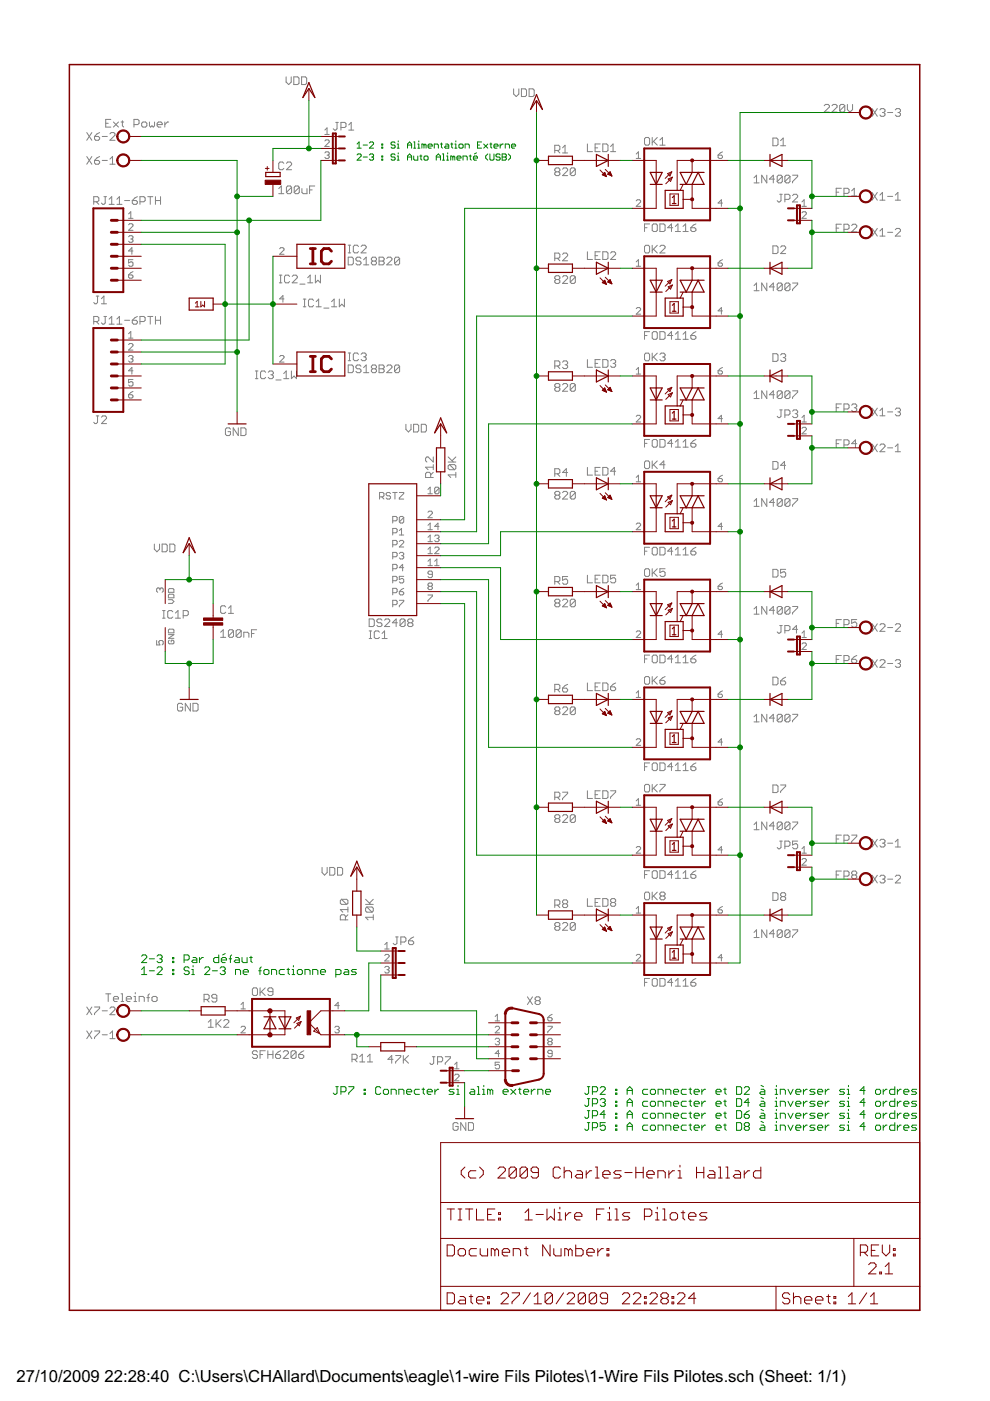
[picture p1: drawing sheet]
<svg xmlns="http://www.w3.org/2000/svg" width="210mm" height="297mm" viewBox="0 0 210 297" stroke-linecap="round" stroke-linejoin="round" font-family="sans-serif">
<defs><g id="words">
<g font-size="4">
<text x="3.5" y="292.9">27/10/2009</text>
<text x="22.2" y="292.9">22:28:40 C:\Users\CHAllard\Documents\eagle\1-wire Fils Pilotes\1-Wire Fils Pilotes.sch (Sheet: 1/1)</text>
</g>
</g></defs>
<g fill="#808080" stroke="#808080" stroke-width=".21">
<path d="M136.7 47.5v1.6z"/>
<path d="M136.7 47.5h1z"/>
<path d="M136.7 48.3h.5z"/>
<path d="M138.6 47.5h.5z"/>
<path d="M138.3 47.7l.3-.2z"/>
<path d="M138.3 47.7v1.1z"/>
<path d="M138.3 48.8l.3 .3z"/>
<path d="M138.6 49.1h.5z"/>
<path d="M139.1 49.1l.3-.3z"/>
<path d="M139.4 47.7v1.1z"/>
<path d="M139.1 47.5l.3 .2z"/>
<path d="M139.9 47.5v1.6z"/>
<path d="M139.9 49.1h.8z"/>
<path d="M140.7 49.1l.3-.3z"/>
<path d="M141 47.7v1.1z"/>
<path d="M140.7 47.5l.3 .2z"/>
<path d="M139.9 47.5h.8z"/>
<path d="M142.4 47.5v1.6z"/>
<path d="M142.4 47.5l-.8 .8z"/>
<path d="M141.6 48.3h1z"/>
<path d="M143.2 48l.5-.5z"/>
<path d="M143.7 47.5v1.6z"/>
<path d="M143.2 49.1h1.1z"/>
<path d="M144.8 48l.6-.5z"/>
<path d="M145.4 47.5v1.6z"/>
<path d="M144.8 49.1h1.1z"/>
<path d="M147 47.7l.6-.2z"/>
<path d="M147 47.7l-.5 .6z"/>
<path d="M146.5 48.3v.5z"/>
<path d="M146.5 48.8l.2 .3z"/>
<path d="M146.7 49.1h.6z"/>
<path d="M147.3 49.1l.3-.3z"/>
<path d="M147.6 48.6v.2z"/>
<path d="M147.3 48.3l.3 .3z"/>
<path d="M146.5 48.3h.8z"/>
<path d="M136.7 70.3v1.6z"/>
<path d="M136.7 70.3h1z"/>
<path d="M136.7 71.1h.5z"/>
<path d="M138.6 70.3h.5z"/>
<path d="M138.6 70.3l-.3 .3z"/>
<path d="M138.3 70.6v1.1z"/>
<path d="M138.3 71.7l.3 .2z"/>
<path d="M138.6 71.9h.5z"/>
<path d="M139.4 71.7l-.3 .2z"/>
<path d="M139.4 70.6v1.1z"/>
<path d="M139.1 70.3l.3 .3z"/>
<path d="M139.9 70.3v1.6z"/>
<path d="M139.9 71.9h.8z"/>
<path d="M140.7 71.9l.3-.2z"/>
<path d="M141 70.6v1.1z"/>
<path d="M140.7 70.3l.3 .3z"/>
<path d="M139.9 70.3h.8z"/>
<path d="M142.4 70.3v1.6z"/>
<path d="M142.4 70.3l-.8 .8z"/>
<path d="M141.6 71.1h1z"/>
<path d="M143.2 70.9l.5-.6z"/>
<path d="M143.7 70.3v1.6z"/>
<path d="M143.2 71.9h1.1z"/>
<path d="M144.8 70.9l.6-.6z"/>
<path d="M145.4 70.3v1.6z"/>
<path d="M144.8 71.9h1.1z"/>
<path d="M147 70.6l.6-.3z"/>
<path d="M147 70.6l-.5 .5z"/>
<path d="M146.5 71.1v.6z"/>
<path d="M146.5 71.7l.2 .2z"/>
<path d="M146.7 71.9h.6z"/>
<path d="M147.6 71.7l-.3 .2z"/>
<path d="M147.6 71.4v.3z"/>
<path d="M147.3 71.1l.3 .3z"/>
<path d="M146.5 71.1h.8z"/>
<path d="M160.4 37.1l-.5 .6z"/>
<path d="M160.4 37.1v1.7z"/>
<path d="M159.9 38.8h1.1z"/>
<path d="M161.5 37.1v1.7z"/>
<path d="M161.5 37.1l1.1 1.7z"/>
<path d="M162.6 37.1v1.7z"/>
<path d="M164 37.1v1.7z"/>
<path d="M163.1 38l.9-.9z"/>
<path d="M163.1 38h1.1z"/>
<path d="M164.8 37.4v1.1z"/>
<path d="M165 37.1l-.2 .3z"/>
<path d="M165 37.1h.6z"/>
<path d="M165.6 37.1l.3 .3z"/>
<path d="M165.9 37.4v1.1z"/>
<path d="M165.6 38.8l.3-.3z"/>
<path d="M165 38.8h.6z"/>
<path d="M164.8 38.5l.2 .3z"/>
<path d="M164.8 38.5l1.1-1.1z"/>
<path d="M166.4 37.4v1.1z"/>
<path d="M166.4 37.4l.3-.3z"/>
<path d="M166.7 37.1h.5z"/>
<path d="M167.2 37.1l.3 .3z"/>
<path d="M167.5 37.4v1.1z"/>
<path d="M167.2 38.8l.3-.3z"/>
<path d="M166.7 38.8h.5z"/>
<path d="M166.4 38.5l.3 .3z"/>
<path d="M166.4 38.5l1.1-1.1z"/>
<path d="M168 37.1h1.1z"/>
<path d="M169.1 37.1v.3z"/>
<path d="M168 38.5l1.1-1.1z"/>
<path d="M168 38.5v.3z"/>
<path d="M160.4 60l-.5 .6z"/>
<path d="M160.4 60v1.6z"/>
<path d="M159.9 61.6h1.1z"/>
<path d="M161.5 60v1.6z"/>
<path d="M161.5 60l1.1 1.6z"/>
<path d="M162.6 60v1.6z"/>
<path d="M164 60v1.6z"/>
<path d="M163.1 60.8l.9-.8z"/>
<path d="M163.1 60.8h1.1z"/>
<path d="M164.8 60.3v1.1z"/>
<path d="M165 60l-.2 .3z"/>
<path d="M165 60h.6z"/>
<path d="M165.6 60l.3 .3z"/>
<path d="M165.9 60.3v1.1z"/>
<path d="M165.6 61.6l.3-.2z"/>
<path d="M165 61.6h.6z"/>
<path d="M164.8 61.4l.2 .2z"/>
<path d="M164.8 61.4l1.1-1.1z"/>
<path d="M166.4 60.3v1.1z"/>
<path d="M166.4 60.3l.3-.3z"/>
<path d="M166.7 60h.5z"/>
<path d="M167.2 60l.3 .3z"/>
<path d="M167.5 60.3v1.1z"/>
<path d="M167.2 61.6l.3-.2z"/>
<path d="M166.7 61.6h.5z"/>
<path d="M166.4 61.4l.3 .2z"/>
<path d="M166.4 61.4l1.1-1.1z"/>
<path d="M168 60h1.1z"/>
<path d="M169.1 60v.3z"/>
<path d="M168 61.4l1.1-1.1z"/>
<path d="M168 61.4v.2z"/>
<path d="M38.5 149.1l.2 .3z"/>
<path d="M37.9 149.1h.6z"/>
<path d="M37.9 149.1l-.3 .3z"/>
<path d="M37.6 149.4v1.1z"/>
<path d="M37.6 150.5l.3 .2z"/>
<path d="M37.9 150.7h.6z"/>
<path d="M38.5 150.7l.2-.2z"/>
<path d="M38.7 149.9v.6z"/>
<path d="M38.2 149.9h.5z"/>
<path d="M39.3 149.1v1.6z"/>
<path d="M39.3 149.1l1.1 1.6z"/>
<path d="M40.4 149.1v1.6z"/>
<path d="M40.9 149.1v1.6z"/>
<path d="M40.9 150.7h.8z"/>
<path d="M41.7 150.7l.3-.2z"/>
<path d="M42 149.4v1.1z"/>
<path d="M41.7 149.1l.3 .3z"/>
<path d="M40.9 149.1h.8z"/>
<path d="M136.7 93.2v1.6z"/>
<path d="M136.7 93.2h1z"/>
<path d="M136.7 94h.5z"/>
<path d="M138.6 93.2h.5z"/>
<path d="M138.6 93.2l-.3 .3z"/>
<path d="M138.3 93.5v1z"/>
<path d="M138.3 94.5l.3 .3z"/>
<path d="M138.6 94.8h.5z"/>
<path d="M139.4 94.5l-.3 .3z"/>
<path d="M139.4 93.5v1z"/>
<path d="M139.1 93.2l.3 .3z"/>
<path d="M139.9 93.2v1.6z"/>
<path d="M139.9 94.8h.8z"/>
<path d="M140.7 94.8l.3-.3z"/>
<path d="M141 93.5v1z"/>
<path d="M140.7 93.2l.3 .3z"/>
<path d="M139.9 93.2h.8z"/>
<path d="M142.4 93.2v1.6z"/>
<path d="M142.4 93.2l-.8 .8z"/>
<path d="M141.6 94h1z"/>
<path d="M143.2 93.7l.5-.5z"/>
<path d="M143.7 93.2v1.6z"/>
<path d="M143.2 94.8h1.1z"/>
<path d="M144.8 93.7l.6-.5z"/>
<path d="M145.4 93.2v1.6z"/>
<path d="M144.8 94.8h1.1z"/>
<path d="M147 93.5l.6-.3z"/>
<path d="M147 93.5l-.5 .5z"/>
<path d="M146.5 94v.5z"/>
<path d="M146.5 94.5l.2 .3z"/>
<path d="M146.7 94.8h.6z"/>
<path d="M147.6 94.5l-.3 .3z"/>
<path d="M147.6 94.3v.2z"/>
<path d="M147.3 94l.3 .3z"/>
<path d="M146.5 94h.8z"/>
<path d="M136.7 116v1.7z"/>
<path d="M136.7 116h1z"/>
<path d="M136.7 116.9h.5z"/>
<path d="M138.6 116h.5z"/>
<path d="M138.6 116l-.3 .3z"/>
<path d="M138.3 116.3v1.1z"/>
<path d="M138.3 117.4l.3 .3z"/>
<path d="M138.6 117.7h.5z"/>
<path d="M139.4 117.4l-.3 .3z"/>
<path d="M139.4 116.3v1.1z"/>
<path d="M139.1 116l.3 .3z"/>
<path d="M139.9 116v1.7z"/>
<path d="M139.9 117.7h.8z"/>
<path d="M140.7 117.7l.3-.3z"/>
<path d="M141 116.3v1.1z"/>
<path d="M140.7 116l.3 .3z"/>
<path d="M139.9 116h.8z"/>
<path d="M142.4 116v1.7z"/>
<path d="M142.4 116l-.8 .9z"/>
<path d="M141.6 116.9h1z"/>
<path d="M143.2 116.6l.5-.6z"/>
<path d="M143.7 116v1.7z"/>
<path d="M143.2 117.7h1.1z"/>
<path d="M144.8 116.6l.6-.6z"/>
<path d="M145.4 116v1.7z"/>
<path d="M144.8 117.7h1.1z"/>
<path d="M147 116.3l.6-.3z"/>
<path d="M147 116.3l-.5 .6z"/>
<path d="M146.5 116.9v.5z"/>
<path d="M146.5 117.4l.2 .3z"/>
<path d="M146.7 117.7h.6z"/>
<path d="M147.6 117.4l-.3 .3z"/>
<path d="M147.6 117.1v.3z"/>
<path d="M147.3 116.9l.3 .2z"/>
<path d="M146.5 116.9h.8z"/>
<path d="M160.4 82.9l-.5 .5z"/>
<path d="M160.4 82.9v1.6z"/>
<path d="M159.9 84.5h1.1z"/>
<path d="M161.5 82.9v1.6z"/>
<path d="M161.5 82.9l1.1 1.6z"/>
<path d="M162.6 82.9v1.6z"/>
<path d="M164 82.9v1.6z"/>
<path d="M163.1 83.7l.9-.8z"/>
<path d="M163.1 83.7h1.1z"/>
<path d="M164.8 83.1v1.1z"/>
<path d="M165 82.9l-.2 .2z"/>
<path d="M165 82.9h.6z"/>
<path d="M165.6 82.9l.3 .2z"/>
<path d="M165.9 83.1v1.1z"/>
<path d="M165.6 84.5l.3-.3z"/>
<path d="M165 84.5h.6z"/>
<path d="M164.8 84.2l.2 .3z"/>
<path d="M164.8 84.2l1.1-1.1z"/>
<path d="M166.4 83.1v1.1z"/>
<path d="M166.4 83.1l.3-.2z"/>
<path d="M166.7 82.9h.5z"/>
<path d="M167.2 82.9l.3 .2z"/>
<path d="M167.5 83.1v1.1z"/>
<path d="M167.2 84.5l.3-.3z"/>
<path d="M166.7 84.5h.5z"/>
<path d="M166.4 84.2l.3 .3z"/>
<path d="M166.4 84.2l1.1-1.1z"/>
<path d="M168 82.9h1.1z"/>
<path d="M169.1 82.9v.2z"/>
<path d="M169.1 83.1l-1.1 1.1z"/>
<path d="M168 84.2v.3z"/>
<path d="M160.4 105.7l-.5 .6z"/>
<path d="M160.4 105.7v1.7z"/>
<path d="M159.9 107.4h1.1z"/>
<path d="M161.5 105.7v1.7z"/>
<path d="M161.5 105.7l1.1 1.7z"/>
<path d="M162.6 105.7v1.7z"/>
<path d="M164 105.7v1.7z"/>
<path d="M163.1 106.5l.9-.8z"/>
<path d="M163.1 106.5h1.1z"/>
<path d="M164.8 106v1.1z"/>
<path d="M165 105.7l-.2 .3z"/>
<path d="M165 105.7h.6z"/>
<path d="M165.6 105.7l.3 .3z"/>
<path d="M165.9 106v1.1z"/>
<path d="M165.6 107.4l.3-.3z"/>
<path d="M165 107.4h.6z"/>
<path d="M164.8 107.1l.2 .3z"/>
<path d="M164.8 107.1l1.1-1.1z"/>
<path d="M166.4 106v1.1z"/>
<path d="M166.4 106l.3-.3z"/>
<path d="M166.7 105.7h.5z"/>
<path d="M167.2 105.7l.3 .3z"/>
<path d="M167.5 106v1.1z"/>
<path d="M167.2 107.4l.3-.3z"/>
<path d="M166.7 107.4h.5z"/>
<path d="M166.4 107.1l.3 .3z"/>
<path d="M166.4 107.1l1.1-1.1z"/>
<path d="M168 105.7h1.1z"/>
<path d="M169.1 105.7v.3z"/>
<path d="M169.1 106l-1.1 1.1z"/>
<path d="M168 107.1v.3z"/>
<path d="M136.7 138.9v1.6z"/>
<path d="M136.7 138.9h1z"/>
<path d="M136.7 139.7h.5z"/>
<path d="M138.6 138.9h.5z"/>
<path d="M138.6 138.9l-.3 .3z"/>
<path d="M138.3 139.2v1.1z"/>
<path d="M138.3 140.3l.3 .2z"/>
<path d="M138.6 140.5h.5z"/>
<path d="M139.4 140.3l-.3 .2z"/>
<path d="M139.4 139.2v1.1z"/>
<path d="M139.1 138.9l.3 .3z"/>
<path d="M139.9 138.9v1.6z"/>
<path d="M139.9 140.5h.8z"/>
<path d="M140.7 140.5l.3-.2z"/>
<path d="M141 139.2v1.1z"/>
<path d="M140.7 138.9l.3 .3z"/>
<path d="M139.9 138.9h.8z"/>
<path d="M142.4 138.9v1.6z"/>
<path d="M142.4 138.9l-.8 .8z"/>
<path d="M141.6 139.7h1z"/>
<path d="M143.2 139.4l.5-.5z"/>
<path d="M143.7 138.9v1.6z"/>
<path d="M143.2 140.5h1.1z"/>
<path d="M144.8 139.4l.6-.5z"/>
<path d="M145.4 138.9v1.6z"/>
<path d="M144.8 140.5h1.1z"/>
<path d="M147 139.2l.6-.3z"/>
<path d="M147 139.2l-.5 .5z"/>
<path d="M146.5 139.7v.6z"/>
<path d="M146.5 140.3l.2 .2z"/>
<path d="M146.7 140.5h.6z"/>
<path d="M147.6 140.3l-.3 .2z"/>
<path d="M147.6 140v.3z"/>
<path d="M147.3 139.7l.3 .3z"/>
<path d="M146.5 139.7h.8z"/>
<path d="M136.7 161.8v1.6z"/>
<path d="M136.7 161.8h1z"/>
<path d="M136.7 162.6h.5z"/>
<path d="M138.6 161.8h.5z"/>
<path d="M138.6 161.8l-.3 .2z"/>
<path d="M138.3 162v1.1z"/>
<path d="M138.3 163.1l.3 .3z"/>
<path d="M138.6 163.4h.5z"/>
<path d="M139.4 163.1l-.3 .3z"/>
<path d="M139.4 162v1.1z"/>
<path d="M139.1 161.8l.3 .2z"/>
<path d="M139.9 161.8v1.6z"/>
<path d="M139.9 163.4h.8z"/>
<path d="M140.7 163.4l.3-.3z"/>
<path d="M141 162v1.1z"/>
<path d="M140.7 161.8l.3 .2z"/>
<path d="M139.9 161.8h.8z"/>
<path d="M142.4 161.8v1.6z"/>
<path d="M142.4 161.8l-.8 .8z"/>
<path d="M141.6 162.6h1z"/>
<path d="M143.2 162.3l.5-.5z"/>
<path d="M143.7 161.8v1.6z"/>
<path d="M143.2 163.4h1.1z"/>
<path d="M144.8 162.3l.6-.5z"/>
<path d="M145.4 161.8v1.6z"/>
<path d="M144.8 163.4h1.1z"/>
<path d="M147 162l.6-.2z"/>
<path d="M147 162l-.5 .6z"/>
<path d="M146.5 162.6v.5z"/>
<path d="M146.5 163.1l.2 .3z"/>
<path d="M146.7 163.4h.6z"/>
<path d="M147.6 163.1l-.3 .3z"/>
<path d="M147.6 162.8v.3z"/>
<path d="M147.3 162.6l.3 .2z"/>
<path d="M146.5 162.6h.8z"/>
<path d="M159.9 129.1l.5-.5z"/>
<path d="M160.4 128.6v1.6z"/>
<path d="M159.9 130.2h1.1z"/>
<path d="M161.5 128.6v1.6z"/>
<path d="M161.5 128.6l1.1 1.6z"/>
<path d="M162.6 128.6v1.6z"/>
<path d="M164 128.6v1.6z"/>
<path d="M163.1 129.4l.9-.8z"/>
<path d="M163.1 129.4h1.1z"/>
<path d="M164.8 128.9v1z"/>
<path d="M165 128.6l-.2 .3z"/>
<path d="M165 128.6h.6z"/>
<path d="M165.6 128.6l.3 .3z"/>
<path d="M165.9 128.9v1z"/>
<path d="M165.9 129.9l-.3 .3z"/>
<path d="M165 130.2h.6z"/>
<path d="M164.8 129.9l.2 .3z"/>
<path d="M164.8 129.9l1.1-1z"/>
<path d="M166.4 128.9v1z"/>
<path d="M166.4 128.9l.3-.3z"/>
<path d="M166.7 128.6h.5z"/>
<path d="M167.2 128.6l.3 .3z"/>
<path d="M167.5 128.9v1z"/>
<path d="M167.5 129.9l-.3 .3z"/>
<path d="M166.7 130.2h.5z"/>
<path d="M166.4 129.9l.3 .3z"/>
<path d="M166.4 129.9l1.1-1z"/>
<path d="M168 128.6h1.1z"/>
<path d="M169.1 128.6v.3z"/>
<path d="M169.1 128.9l-1.1 1z"/>
<path d="M168 129.9v.3z"/>
<path d="M159.9 152l.5-.6z"/>
<path d="M160.4 151.4v1.7z"/>
<path d="M159.9 153.1h1.1z"/>
<path d="M161.5 151.4v1.7z"/>
<path d="M161.5 151.4l1.1 1.7z"/>
<path d="M162.6 151.4v1.7z"/>
<path d="M164 151.4v1.7z"/>
<path d="M163.1 152.3l.9-.9z"/>
<path d="M163.1 152.3h1.1z"/>
<path d="M164.8 151.7v1.1z"/>
<path d="M164.8 151.7l.2-.3z"/>
<path d="M165 151.4h.6z"/>
<path d="M165.6 151.4l.3 .3z"/>
<path d="M165.9 151.7v1.1z"/>
<path d="M165.6 153.1l.3-.3z"/>
<path d="M165 153.1h.6z"/>
<path d="M164.8 152.8l.2 .3z"/>
<path d="M165.9 151.7l-1.1 1.1z"/>
<path d="M166.4 151.7v1.1z"/>
<path d="M166.4 151.7l.3-.3z"/>
<path d="M166.7 151.4h.5z"/>
<path d="M167.2 151.4l.3 .3z"/>
<path d="M167.5 151.7v1.1z"/>
<path d="M167.2 153.1l.3-.3z"/>
<path d="M166.7 153.1h.5z"/>
<path d="M166.4 152.8l.3 .3z"/>
<path d="M167.5 151.7l-1.1 1.1z"/>
<path d="M168 151.4h1.1z"/>
<path d="M169.1 151.4v.3z"/>
<path d="M169.1 151.7l-1.1 1.1z"/>
<path d="M168 152.8v.3z"/>
<path d="M59.1 40l.5-.6z"/>
<path d="M59.6 39.4v1.7z"/>
<path d="M59.1 41.1h1.1z"/>
<path d="M60.7 39.7v1.1z"/>
<path d="M60.7 39.7l.3-.3z"/>
<path d="M61 39.4h.6z"/>
<path d="M61.6 39.4l.2 .3z"/>
<path d="M61.8 39.7v1.1z"/>
<path d="M61.8 40.8l-.2 .3z"/>
<path d="M61 41.1h.6z"/>
<path d="M60.7 40.8l.3 .3z"/>
<path d="M60.7 40.8l1.1-1.1z"/>
<path d="M62.4 39.7v1.1z"/>
<path d="M62.6 39.4l-.2 .3z"/>
<path d="M62.6 39.4h.6z"/>
<path d="M63.2 39.4l.3 .3z"/>
<path d="M63.5 39.7v1.1z"/>
<path d="M63.5 40.8l-.3 .3z"/>
<path d="M62.6 41.1h.6z"/>
<path d="M62.4 40.8l.2 .3z"/>
<path d="M62.4 40.8l1.1-1.1z"/>
<path d="M64 40v.8z"/>
<path d="M64 40.8l.3 .3z"/>
<path d="M64.3 41.1h.8z"/>
<path d="M65.1 40v1.1z"/>
<path d="M65.6 39.4v1.7z"/>
<path d="M65.6 39.4h1.1z"/>
<path d="M65.6 40.3h.6z"/>
<path d="M46.8 134l.5-.5z"/>
<path d="M47.3 133.5v1.6z"/>
<path d="M46.8 135.1h1.1z"/>
<path d="M48.4 133.8v1.1z"/>
<path d="M48.4 133.8l.3-.3z"/>
<path d="M48.7 133.5h.5z"/>
<path d="M49.2 133.5l.3 .3z"/>
<path d="M49.5 133.8v1.1z"/>
<path d="M49.2 135.1l.3-.2z"/>
<path d="M48.7 135.1h.5z"/>
<path d="M48.4 134.9l.3 .2z"/>
<path d="M49.5 133.8l-1.1 1.1z"/>
<path d="M50.1 133.8v1.1z"/>
<path d="M50.1 133.8l.2-.3z"/>
<path d="M50.3 133.5h.6z"/>
<path d="M50.9 133.5l.2 .3z"/>
<path d="M51.1 133.8v1.1z"/>
<path d="M50.9 135.1l.2-.2z"/>
<path d="M50.3 135.1h.6z"/>
<path d="M50.1 134.9l.2 .2z"/>
<path d="M51.1 133.8l-1 1.1z"/>
<path d="M51.7 134v1.1z"/>
<path d="M51.7 134h.8z"/>
<path d="M52.5 134l.3 .3z"/>
<path d="M52.8 134.3v.8z"/>
<path d="M53.3 133.5v1.6z"/>
<path d="M53.3 133.5h1.1z"/>
<path d="M53.3 134.3h.6z"/>
<path d="M48.6 90.7l.3 .3z"/>
<path d="M48.1 90.7h.5z"/>
<path d="M48.1 90.7l-.3 .3z"/>
<path d="M47.8 91v1.1z"/>
<path d="M47.8 92.1l.3 .3z"/>
<path d="M48.1 92.4h.5z"/>
<path d="M48.9 92.1l-.3 .3z"/>
<path d="M48.9 91.5v.6z"/>
<path d="M48.3 91.5h.6z"/>
<path d="M49.4 90.7v1.7z"/>
<path d="M49.4 90.7l1.1 1.7z"/>
<path d="M50.5 90.7v1.7z"/>
<path d="M51.1 90.7v1.7z"/>
<path d="M51.1 92.4h.8z"/>
<path d="M51.9 92.4l.3-.3z"/>
<path d="M52.2 91v1.1z"/>
<path d="M51.9 90.7l.3 .3z"/>
<path d="M51.1 90.7h.8z"/>
<path d="M32.7 115.4v1z"/>
<path d="M32.7 116.4l.6 .6z"/>
<path d="M33.3 117l.5-.6z"/>
<path d="M33.8 115.4v1z"/>
<path d="M34.4 115.4v1.6z"/>
<path d="M34.4 117h.8z"/>
<path d="M35.2 117l.3-.3z"/>
<path d="M35.5 115.6v1.1z"/>
<path d="M35.2 115.4l.3 .2z"/>
<path d="M34.4 115.4h.8z"/>
<path d="M36 115.4v1.6z"/>
<path d="M36 117h.8z"/>
<path d="M37.1 116.7l-.3 .3z"/>
<path d="M37.1 115.6v1.1z"/>
<path d="M36.8 115.4l.3 .2z"/>
<path d="M36 115.4h.8z"/>
<path d="M60.7 16.3v1.1z"/>
<path d="M60.7 17.4l.5 .5z"/>
<path d="M61.2 17.9l.5-.5z"/>
<path d="M61.7 16.3v1.1z"/>
<path d="M62.3 16.3v1.6z"/>
<path d="M62.3 17.9h.8z"/>
<path d="M63.1 17.9l.3-.2z"/>
<path d="M63.4 16.6v1.1z"/>
<path d="M63.1 16.3l.3 .3z"/>
<path d="M62.3 16.3h.8z"/>
<path d="M63.9 16.3v1.6z"/>
<path d="M63.9 17.9h.8z"/>
<path d="M65 17.7l-.3 .2z"/>
<path d="M65 16.6v1.1z"/>
<path d="M64.7 16.3l.3 .3z"/>
<path d="M63.9 16.3h.8z"/>
<path d="M73.8 54.5v1.7z"/>
<path d="M73.8 56.2h.8z"/>
<path d="M74.6 56.2l.3-.3z"/>
<path d="M74.9 54.8v1.1z"/>
<path d="M74.6 54.5l.3 .3z"/>
<path d="M73.8 54.5h.8z"/>
<path d="M76.3 54.5l.2 .3z"/>
<path d="M75.7 54.5h.6z"/>
<path d="M75.7 54.5l-.2 .3z"/>
<path d="M75.5 54.8v.3z"/>
<path d="M75.5 55.1l.2 .3z"/>
<path d="M75.7 55.4h.6z"/>
<path d="M76.3 55.4l.2 .2z"/>
<path d="M76.5 55.6v.3z"/>
<path d="M76.5 55.9l-.2 .3z"/>
<path d="M75.7 56.2h.6z"/>
<path d="M75.5 55.9l.2 .3z"/>
<path d="M77.1 55.1l.5-.6z"/>
<path d="M77.6 54.5v1.7z"/>
<path d="M77.1 56.2h1.1z"/>
<path d="M78.7 54.8l.3-.3z"/>
<path d="M79 54.5h.5z"/>
<path d="M79.5 54.5l.3 .3z"/>
<path d="M79.8 54.8v.3z"/>
<path d="M79.8 55.1l-.3 .3z"/>
<path d="M79.5 55.4l.3 .2z"/>
<path d="M79.8 55.6v.3z"/>
<path d="M79.8 55.9l-.3 .3z"/>
<path d="M79 56.2h.5z"/>
<path d="M78.7 55.9l.3 .3z"/>
<path d="M78.7 55.6v.3z"/>
<path d="M78.7 55.6l.3-.2z"/>
<path d="M78.7 55.1l.3 .3z"/>
<path d="M78.7 54.8v.3z"/>
<path d="M79 55.4h.5z"/>
<path d="M80.4 54.5v1.7z"/>
<path d="M80.4 54.5h.8z"/>
<path d="M81.2 54.5l.2 .3z"/>
<path d="M81.4 54.8v.3z"/>
<path d="M81.4 55.1l-.2 .3z"/>
<path d="M81.2 55.4l.2 .2z"/>
<path d="M81.4 55.6v.3z"/>
<path d="M81.4 55.9l-.2 .3z"/>
<path d="M80.4 56.2h.8z"/>
<path d="M80.4 55.4h.8z"/>
<path d="M82 56.2h1.1z"/>
<path d="M82 56.2l1.1-1.1z"/>
<path d="M83.1 54.8v.3z"/>
<path d="M82.8 54.5l.3 .3z"/>
<path d="M82.3 54.5h.5z"/>
<path d="M82.3 54.5l-.3 .3z"/>
<path d="M83.7 54.8v1.1z"/>
<path d="M83.7 54.8l.2-.3z"/>
<path d="M83.9 54.5h.6z"/>
<path d="M84.5 54.5l.2 .3z"/>
<path d="M84.7 54.8v1.1z"/>
<path d="M84.7 55.9l-.2 .3z"/>
<path d="M83.9 56.2h.6z"/>
<path d="M83.7 55.9l.2 .3z"/>
<path d="M84.7 54.8l-1 1.1z"/>
<path d="M19.9 41.7v1.6z"/>
<path d="M19.9 41.7h.8z"/>
<path d="M20.7 41.7l.3 .3z"/>
<path d="M21 42v.5z"/>
<path d="M20.7 42.8l.3-.3z"/>
<path d="M19.9 42.8h.8z"/>
<path d="M20.4 42.8l.6 .5z"/>
<path d="M21.5 43.1l.3 .2z"/>
<path d="M21.8 43.3h.2z"/>
<path d="M22 43.3l.3-.2z"/>
<path d="M22.3 41.7v1.4z"/>
<path d="M22 41.7h.6z"/>
<path d="M23.7 41.7l-.6 .5z"/>
<path d="M23.7 41.7v1.6z"/>
<path d="M23.1 43.3h1.1z"/>
<path d="M25.3 41.7l-.5 .5z"/>
<path d="M25.3 41.7v1.6z"/>
<path d="M24.8 43.3h1.1z"/>
<path d="M26.4 42.5h1.1z"/>
<path d="M28.6 42l.5-.3z"/>
<path d="M28.6 42l-.6 .5z"/>
<path d="M28 42.5v.6z"/>
<path d="M28 43.1l.3 .2z"/>
<path d="M28.3 43.3h.6z"/>
<path d="M29.1 43.1l-.2 .2z"/>
<path d="M29.1 42.8v.3z"/>
<path d="M28.9 42.5l.2 .3z"/>
<path d="M28 42.5h.9z"/>
<path d="M29.7 41.7v1.6z"/>
<path d="M29.7 41.7h.8z"/>
<path d="M30.5 41.7l.3 .3z"/>
<path d="M30.8 42v.5z"/>
<path d="M30.5 42.8l.3-.3z"/>
<path d="M29.7 42.8h.8z"/>
<path d="M31.9 41.7v1.6z"/>
<path d="M31.3 41.7h1.1z"/>
<path d="M33 41.7v1.6z"/>
<path d="M33 42.5h1z"/>
<path d="M34 41.7v1.6z"/>
<path d="M19.9 67.1v1.6z"/>
<path d="M19.9 67.1h.8z"/>
<path d="M20.7 67.1l.3 .3z"/>
<path d="M21 67.4v.5z"/>
<path d="M21 67.9l-.3 .3z"/>
<path d="M19.9 68.2h.8z"/>
<path d="M20.4 68.2l.6 .5z"/>
<path d="M21.5 68.5l.3 .2z"/>
<path d="M21.8 68.7h.2z"/>
<path d="M22.3 68.5l-.3 .2z"/>
<path d="M22.3 67.1v1.4z"/>
<path d="M22 67.1h.6z"/>
<path d="M23.7 67.1l-.6 .5z"/>
<path d="M23.7 67.1v1.6z"/>
<path d="M23.1 68.7h1.1z"/>
<path d="M25.3 67.1l-.5 .5z"/>
<path d="M25.3 67.1v1.6z"/>
<path d="M24.8 68.7h1.1z"/>
<path d="M26.4 67.9h1.1z"/>
<path d="M28.6 67.4l.5-.3z"/>
<path d="M28 67.9l.6-.5z"/>
<path d="M28 67.9v.6z"/>
<path d="M28 68.5l.3 .2z"/>
<path d="M28.3 68.7h.6z"/>
<path d="M29.1 68.5l-.2 .2z"/>
<path d="M29.1 68.2v.3z"/>
<path d="M28.9 67.9l.2 .3z"/>
<path d="M28 67.9h.9z"/>
<path d="M29.7 67.1v1.6z"/>
<path d="M29.7 67.1h.8z"/>
<path d="M30.5 67.1l.3 .3z"/>
<path d="M30.8 67.4v.5z"/>
<path d="M30.8 67.9l-.3 .3z"/>
<path d="M29.7 68.2h.8z"/>
<path d="M31.9 67.1v1.6z"/>
<path d="M31.3 67.1h1.1z"/>
<path d="M33 67.1v1.6z"/>
<path d="M33 67.9h1z"/>
<path d="M34 67.1v1.6z"/>
<path d="M22.4 25.3h1.1z"/>
<path d="M22.4 25.3v1.6z"/>
<path d="M22.4 26.9h1.1z"/>
<path d="M22.4 26.1h.5z"/>
<path d="M24 25.9l1.1 1z"/>
<path d="M24 26.9l1.1-1z"/>
<path d="M26 25.6v1.1z"/>
<path d="M26 26.7l.2 .2z"/>
<path d="M25.7 25.9h.5z"/>
<path d="M28.4 25.3v1.6z"/>
<path d="M28.4 25.3h.8z"/>
<path d="M29.2 25.3l.3 .3z"/>
<path d="M29.5 25.6v.5z"/>
<path d="M29.5 26.1l-.3 .3z"/>
<path d="M28.4 26.4h.8z"/>
<path d="M30.3 26.9h.6z"/>
<path d="M30.9 26.9l.2-.2z"/>
<path d="M31.1 26.1v.6z"/>
<path d="M30.9 25.9l.2 .2z"/>
<path d="M30.3 25.9h.6z"/>
<path d="M30.3 25.9l-.3 .2z"/>
<path d="M30 26.1v.6z"/>
<path d="M30 26.7l.3 .2z"/>
<path d="M31.7 25.9v.8z"/>
<path d="M31.7 26.7l.2 .2z"/>
<path d="M31.9 26.9l.3-.2z"/>
<path d="M32.2 26.7l.3 .2z"/>
<path d="M32.5 26.9l.3-.2z"/>
<path d="M32.8 25.9v.8z"/>
<path d="M33.6 26.9h.5z"/>
<path d="M33.3 26.7l.3 .2z"/>
<path d="M33.3 26.1v.6z"/>
<path d="M33.3 26.1l.3-.2z"/>
<path d="M33.6 25.9h.5z"/>
<path d="M34.1 25.9l.3 .2z"/>
<path d="M34.4 26.1v.3z"/>
<path d="M33.3 26.4h1.1z"/>
<path d="M34.9 25.9v1z"/>
<path d="M34.9 26.4l.6-.5z"/>
<path d="M35.5 25.9h.3z"/>
<path d="M78.3 131.2v1.6z"/>
<path d="M78.3 132.8h.8z"/>
<path d="M79.1 132.8l.3-.2z"/>
<path d="M79.4 131.5v1.1z"/>
<path d="M79.1 131.2l.3 .3z"/>
<path d="M78.3 131.2h.8z"/>
<path d="M80.7 131.2l.3 .3z"/>
<path d="M80.2 131.2h.5z"/>
<path d="M79.9 131.5l.3-.3z"/>
<path d="M79.9 131.5v.3z"/>
<path d="M79.9 131.8l.3 .2z"/>
<path d="M80.2 132h.5z"/>
<path d="M80.7 132l.3 .3z"/>
<path d="M81 132.3v.3z"/>
<path d="M81 132.6l-.3 .2z"/>
<path d="M80.2 132.8h.5z"/>
<path d="M79.9 132.6l.3 .2z"/>
<path d="M81.5 132.8h1.1z"/>
<path d="M81.5 132.8l1.1-1z"/>
<path d="M82.6 131.5v.3z"/>
<path d="M82.4 131.2l.2 .3z"/>
<path d="M81.8 131.2h.6z"/>
<path d="M81.5 131.5l.3-.3z"/>
<path d="M84 131.2v1.6z"/>
<path d="M84 131.2l-.8 .8z"/>
<path d="M83.2 132h1.1z"/>
<path d="M84.8 131.5v1.1z"/>
<path d="M84.8 131.5l.3-.3z"/>
<path d="M85.1 131.2h.5z"/>
<path d="M85.6 131.2l.3 .3z"/>
<path d="M85.9 131.5v1.1z"/>
<path d="M85.6 132.8l.3-.2z"/>
<path d="M85.1 132.8h.5z"/>
<path d="M84.8 132.6l.3 .2z"/>
<path d="M85.9 131.5l-1.1 1.1z"/>
<path d="M86.4 131.5l.3-.3z"/>
<path d="M86.7 131.2h.6z"/>
<path d="M87.3 131.2l.2 .3z"/>
<path d="M87.5 131.5v.3z"/>
<path d="M87.5 131.8l-.2 .2z"/>
<path d="M87.3 132l.2 .3z"/>
<path d="M87.5 132.3v.3z"/>
<path d="M87.3 132.8l.2-.2z"/>
<path d="M86.7 132.8h.6z"/>
<path d="M86.4 132.6l.3 .2z"/>
<path d="M86.4 132.3v.3z"/>
<path d="M86.4 132.3l.3-.3z"/>
<path d="M86.4 131.8l.3 .2z"/>
<path d="M86.4 131.5v.3z"/>
<path d="M86.7 132h.6z"/>
<path d="M136.7 184.6v1.6z"/>
<path d="M136.7 184.6h1z"/>
<path d="M136.7 185.4h.5z"/>
<path d="M138.6 184.6h.5z"/>
<path d="M138.3 184.9l.3-.3z"/>
<path d="M138.3 184.9v1.1z"/>
<path d="M138.3 186l.3 .2z"/>
<path d="M138.6 186.2h.5z"/>
<path d="M139.1 186.2l.3-.2z"/>
<path d="M139.4 184.9v1.1z"/>
<path d="M139.1 184.6l.3 .3z"/>
<path d="M139.9 184.6v1.6z"/>
<path d="M139.9 186.2h.8z"/>
<path d="M140.7 186.2l.3-.2z"/>
<path d="M141 184.9v1.1z"/>
<path d="M140.7 184.6l.3 .3z"/>
<path d="M139.9 184.6h.8z"/>
<path d="M142.4 184.6v1.6z"/>
<path d="M142.4 184.6l-.8 .8z"/>
<path d="M141.6 185.4h1z"/>
<path d="M143.2 185.1l.5-.5z"/>
<path d="M143.7 184.6v1.6z"/>
<path d="M143.2 186.2h1.1z"/>
<path d="M144.8 185.1l.6-.5z"/>
<path d="M145.4 184.6v1.6z"/>
<path d="M144.8 186.2h1.1z"/>
<path d="M147 184.9l.6-.3z"/>
<path d="M147 184.9l-.5 .5z"/>
<path d="M146.5 185.4v.6z"/>
<path d="M146.5 186l.2 .2z"/>
<path d="M146.7 186.2h.6z"/>
<path d="M147.3 186.2l.3-.2z"/>
<path d="M147.6 185.7v.3z"/>
<path d="M147.3 185.4l.3 .3z"/>
<path d="M146.5 185.4h.8z"/>
<path d="M136.7 207.5v1.6z"/>
<path d="M136.7 207.5h1z"/>
<path d="M136.7 208.3h.5z"/>
<path d="M138.6 207.5h.5z"/>
<path d="M138.6 207.5l-.3 .2z"/>
<path d="M138.3 207.7v1.1z"/>
<path d="M138.3 208.8l.3 .3z"/>
<path d="M138.6 209.1h.5z"/>
<path d="M139.1 209.1l.3-.3z"/>
<path d="M139.4 207.7v1.1z"/>
<path d="M139.1 207.5l.3 .2z"/>
<path d="M139.9 207.5v1.6z"/>
<path d="M139.9 209.1h.8z"/>
<path d="M140.7 209.1l.3-.3z"/>
<path d="M141 207.7v1.1z"/>
<path d="M140.7 207.5l.3 .2z"/>
<path d="M139.9 207.5h.8z"/>
<path d="M142.4 207.5v1.6z"/>
<path d="M142.4 207.5l-.8 .8z"/>
<path d="M141.6 208.3h1z"/>
<path d="M143.2 208l.5-.5z"/>
<path d="M143.7 207.5v1.6z"/>
<path d="M143.2 209.1h1.1z"/>
<path d="M144.8 208l.6-.5z"/>
<path d="M145.4 207.5v1.6z"/>
<path d="M144.8 209.1h1.1z"/>
<path d="M147 207.7l.6-.2z"/>
<path d="M147 207.7l-.5 .6z"/>
<path d="M146.5 208.3v.5z"/>
<path d="M146.5 208.8l.2 .3z"/>
<path d="M146.7 209.1h.6z"/>
<path d="M147.3 209.1l.3-.3z"/>
<path d="M147.6 208.6v.2z"/>
<path d="M147.3 208.3l.3 .3z"/>
<path d="M146.5 208.3h.8z"/>
<path d="M160.4 174.3l-.5 .5z"/>
<path d="M160.4 174.3v1.6z"/>
<path d="M159.9 175.9h1.1z"/>
<path d="M161.5 174.3v1.6z"/>
<path d="M161.5 174.3l1.1 1.6z"/>
<path d="M162.6 174.3v1.6z"/>
<path d="M164 174.3v1.6z"/>
<path d="M163.1 175.1l.9-.8z"/>
<path d="M163.1 175.1h1.1z"/>
<path d="M164.8 174.6v1.1z"/>
<path d="M165 174.3l-.2 .3z"/>
<path d="M165 174.3h.6z"/>
<path d="M165.6 174.3l.3 .3z"/>
<path d="M165.9 174.6v1.1z"/>
<path d="M165.6 175.9l.3-.2z"/>
<path d="M165 175.9h.6z"/>
<path d="M164.8 175.7l.2 .2z"/>
<path d="M165.9 174.6l-1.1 1.1z"/>
<path d="M166.4 174.6v1.1z"/>
<path d="M166.4 174.6l.3-.3z"/>
<path d="M166.7 174.3h.5z"/>
<path d="M167.2 174.3l.3 .3z"/>
<path d="M167.5 174.6v1.1z"/>
<path d="M167.2 175.9l.3-.2z"/>
<path d="M166.7 175.9h.5z"/>
<path d="M166.4 175.7l.3 .2z"/>
<path d="M167.5 174.6l-1.1 1.1z"/>
<path d="M168 174.3h1.1z"/>
<path d="M169.1 174.3v.3z"/>
<path d="M169.1 174.6l-1.1 1.1z"/>
<path d="M168 175.7v.2z"/>
<path d="M160.4 197.1l-.5 .6z"/>
<path d="M160.4 197.1v1.7z"/>
<path d="M159.9 198.8h1.1z"/>
<path d="M161.5 197.1v1.7z"/>
<path d="M161.5 197.1l1.1 1.7z"/>
<path d="M162.6 197.1v1.7z"/>
<path d="M164 197.1v1.7z"/>
<path d="M163.1 198l.9-.9z"/>
<path d="M163.1 198h1.1z"/>
<path d="M164.8 197.4v1.1z"/>
<path d="M165 197.1l-.2 .3z"/>
<path d="M165 197.1h.6z"/>
<path d="M165.6 197.1l.3 .3z"/>
<path d="M165.9 197.4v1.1z"/>
<path d="M165.9 198.5l-.3 .3z"/>
<path d="M165 198.8h.6z"/>
<path d="M164.8 198.5l.2 .3z"/>
<path d="M164.8 198.5l1.1-1.1z"/>
<path d="M166.4 197.4v1.1z"/>
<path d="M166.4 197.4l.3-.3z"/>
<path d="M166.7 197.1h.5z"/>
<path d="M167.2 197.1l.3 .3z"/>
<path d="M167.5 197.4v1.1z"/>
<path d="M167.5 198.5l-.3 .3z"/>
<path d="M166.7 198.8h.5z"/>
<path d="M166.4 198.5l.3 .3z"/>
<path d="M166.4 198.5l1.1-1.1z"/>
<path d="M168 197.1h1.1z"/>
<path d="M169.1 197.1v.3z"/>
<path d="M169.1 197.4l-1.1 1.1z"/>
<path d="M168 198.5v.3z"/>
<path d="M117.6 35.9l.3-.3z"/>
<path d="M117.9 35.6h.5z"/>
<path d="M118.4 35.6l.3 .3z"/>
<path d="M118.7 35.9v.3z"/>
<path d="M118.7 36.2l-.3 .2z"/>
<path d="M118.4 36.4l.3 .3z"/>
<path d="M118.7 36.7v.3z"/>
<path d="M118.7 37l-.3 .2z"/>
<path d="M117.9 37.2h.5z"/>
<path d="M117.6 37l.3 .2z"/>
<path d="M117.6 36.7v.3z"/>
<path d="M117.6 36.7l.3-.3z"/>
<path d="M117.6 36.2l.3 .2z"/>
<path d="M117.6 35.9v.3z"/>
<path d="M117.9 36.4h.5z"/>
<path d="M119.3 37.2h1.1z"/>
<path d="M119.3 37.2l1.1-1z"/>
<path d="M120.4 35.9v.3z"/>
<path d="M120.1 35.6l.3 .3z"/>
<path d="M119.5 35.6h.6z"/>
<path d="M119.5 35.6l-.2 .3z"/>
<path d="M120.9 35.9v1.1z"/>
<path d="M121.2 35.6l-.3 .3z"/>
<path d="M121.2 35.6h.5z"/>
<path d="M121.7 35.6l.3 .3z"/>
<path d="M122 35.9v1.1z"/>
<path d="M122 37l-.3 .2z"/>
<path d="M121.2 37.2h.5z"/>
<path d="M120.9 37l.3 .2z"/>
<path d="M120.9 37l1.1-1.1z"/>
<path d="M117.6 58.7l.3-.2z"/>
<path d="M117.9 58.5h.5z"/>
<path d="M118.4 58.5l.3 .2z"/>
<path d="M118.7 58.7v.3z"/>
<path d="M118.7 59l-.3 .3z"/>
<path d="M118.4 59.3l.3 .2z"/>
<path d="M118.7 59.5v.3z"/>
<path d="M118.7 59.8l-.3 .3z"/>
<path d="M117.9 60.1h.5z"/>
<path d="M117.6 59.8l.3 .3z"/>
<path d="M117.6 59.5v.3z"/>
<path d="M117.6 59.5l.3-.2z"/>
<path d="M117.6 59l.3 .3z"/>
<path d="M117.6 58.7v.3z"/>
<path d="M117.9 59.3h.5z"/>
<path d="M119.3 60.1h1.1z"/>
<path d="M119.3 60.1l1.1-1.1z"/>
<path d="M120.4 58.7v.3z"/>
<path d="M120.1 58.5l.3 .2z"/>
<path d="M119.5 58.5h.6z"/>
<path d="M119.5 58.5l-.2 .2z"/>
<path d="M120.9 58.7v1.1z"/>
<path d="M121.2 58.5l-.3 .2z"/>
<path d="M121.2 58.5h.5z"/>
<path d="M121.7 58.5l.3 .2z"/>
<path d="M122 58.7v1.1z"/>
<path d="M122 59.8l-.3 .3z"/>
<path d="M121.2 60.1h.5z"/>
<path d="M120.9 59.8l.3 .3z"/>
<path d="M120.9 59.8l1.1-1.1z"/>
<path d="M117.9 81.3l-.3 .3z"/>
<path d="M117.9 81.3h.5z"/>
<path d="M118.4 81.3l.3 .3z"/>
<path d="M118.7 81.6v.3z"/>
<path d="M118.7 81.9l-.3 .2z"/>
<path d="M118.4 82.1l.3 .3z"/>
<path d="M118.7 82.4v.3z"/>
<path d="M118.7 82.7l-.3 .3z"/>
<path d="M117.9 83h.5z"/>
<path d="M117.6 82.7l.3 .3z"/>
<path d="M117.6 82.4v.3z"/>
<path d="M117.6 82.4l.3-.3z"/>
<path d="M117.6 81.9l.3 .2z"/>
<path d="M117.6 81.6v.3z"/>
<path d="M117.9 82.1h.5z"/>
<path d="M119.3 83h1.1z"/>
<path d="M119.3 83l1.1-1.1z"/>
<path d="M120.4 81.6v.3z"/>
<path d="M120.1 81.3l.3 .3z"/>
<path d="M119.5 81.3h.6z"/>
<path d="M119.5 81.3l-.2 .3z"/>
<path d="M120.9 81.6v1.1z"/>
<path d="M121.2 81.3l-.3 .3z"/>
<path d="M121.2 81.3h.5z"/>
<path d="M121.7 81.3l.3 .3z"/>
<path d="M122 81.6v1.1z"/>
<path d="M122 82.7l-.3 .3z"/>
<path d="M121.2 83h.5z"/>
<path d="M120.9 82.7l.3 .3z"/>
<path d="M120.9 82.7l1.1-1.1z"/>
<path d="M117.9 104.2l-.3 .3z"/>
<path d="M117.9 104.2h.5z"/>
<path d="M118.4 104.2l.3 .3z"/>
<path d="M118.7 104.5v.2z"/>
<path d="M118.7 104.7l-.3 .3z"/>
<path d="M118.4 105l.3 .3z"/>
<path d="M118.7 105.3v.2z"/>
<path d="M118.7 105.5l-.3 .3z"/>
<path d="M117.9 105.8h.5z"/>
<path d="M117.6 105.5l.3 .3z"/>
<path d="M117.6 105.3v.2z"/>
<path d="M117.6 105.3l.3-.3z"/>
<path d="M117.6 104.7l.3 .3z"/>
<path d="M117.6 104.5v.2z"/>
<path d="M117.9 105h.5z"/>
<path d="M119.3 105.8h1.1z"/>
<path d="M120.4 104.7l-1.1 1.1z"/>
<path d="M120.4 104.5v.2z"/>
<path d="M120.1 104.2l.3 .3z"/>
<path d="M119.5 104.2h.6z"/>
<path d="M119.5 104.2l-.2 .3z"/>
<path d="M120.9 104.5v1z"/>
<path d="M121.2 104.2l-.3 .3z"/>
<path d="M121.2 104.2h.5z"/>
<path d="M121.7 104.2l.3 .3z"/>
<path d="M122 104.5v1z"/>
<path d="M122 105.5l-.3 .3z"/>
<path d="M121.2 105.8h.5z"/>
<path d="M120.9 105.5l.3 .3z"/>
<path d="M120.9 105.5l1.1-1z"/>
<path d="M117.6 127.3l.3-.3z"/>
<path d="M117.9 127h.5z"/>
<path d="M118.4 127l.3 .3z"/>
<path d="M118.7 127.3v.3z"/>
<path d="M118.7 127.6l-.3 .2z"/>
<path d="M118.4 127.8l.3 .3z"/>
<path d="M118.7 128.1v.3z"/>
<path d="M118.7 128.4l-.3 .3z"/>
<path d="M117.9 128.7h.5z"/>
<path d="M117.6 128.4l.3 .3z"/>
<path d="M117.6 128.1v.3z"/>
<path d="M117.6 128.1l.3-.3z"/>
<path d="M117.6 127.6l.3 .2z"/>
<path d="M117.6 127.3v.3z"/>
<path d="M117.9 127.8h.5z"/>
<path d="M119.3 128.7h1.1z"/>
<path d="M119.3 128.7l1.1-1.1z"/>
<path d="M120.4 127.3v.3z"/>
<path d="M120.1 127l.3 .3z"/>
<path d="M119.5 127h.6z"/>
<path d="M119.5 127l-.2 .3z"/>
<path d="M120.9 127.3v1.1z"/>
<path d="M120.9 127.3l.3-.3z"/>
<path d="M121.2 127h.5z"/>
<path d="M121.7 127l.3 .3z"/>
<path d="M122 127.3v1.1z"/>
<path d="M121.7 128.7l.3-.3z"/>
<path d="M121.2 128.7h.5z"/>
<path d="M120.9 128.4l.3 .3z"/>
<path d="M122 127.3l-1.1 1.1z"/>
<path d="M117.6 150.2l.3-.3z"/>
<path d="M117.9 149.9h.5z"/>
<path d="M118.4 149.9l.3 .3z"/>
<path d="M118.7 150.2v.2z"/>
<path d="M118.7 150.4l-.3 .3z"/>
<path d="M118.4 150.7l.3 .3z"/>
<path d="M118.7 151v.3z"/>
<path d="M118.7 151.3l-.3 .2z"/>
<path d="M117.9 151.5h.5z"/>
<path d="M117.6 151.3l.3 .2z"/>
<path d="M117.6 151v.3z"/>
<path d="M117.6 151l.3-.3z"/>
<path d="M117.6 150.4l.3 .3z"/>
<path d="M117.6 150.2v.2z"/>
<path d="M117.9 150.7h.5z"/>
<path d="M119.3 151.5h1.1z"/>
<path d="M119.3 151.5l1.1-1.1z"/>
<path d="M120.4 150.2v.2z"/>
<path d="M120.1 149.9l.3 .3z"/>
<path d="M119.5 149.9h.6z"/>
<path d="M119.5 149.9l-.2 .3z"/>
<path d="M120.9 150.2v1.1z"/>
<path d="M120.9 150.2l.3-.3z"/>
<path d="M121.2 149.9h.5z"/>
<path d="M121.7 149.9l.3 .3z"/>
<path d="M122 150.2v1.1z"/>
<path d="M121.7 151.5l.3-.2z"/>
<path d="M121.2 151.5h.5z"/>
<path d="M120.9 151.3l.3 .2z"/>
<path d="M122 150.2l-1.1 1.1z"/>
<path d="M117.6 173l.3-.3z"/>
<path d="M117.9 172.7h.5z"/>
<path d="M118.4 172.7l.3 .3z"/>
<path d="M118.7 173v.3z"/>
<path d="M118.7 173.3l-.3 .3z"/>
<path d="M118.4 173.6l.3 .2z"/>
<path d="M118.7 173.8v.3z"/>
<path d="M118.7 174.1l-.3 .3z"/>
<path d="M117.9 174.4h.5z"/>
<path d="M117.6 174.1l.3 .3z"/>
<path d="M117.6 173.8v.3z"/>
<path d="M117.6 173.8l.3-.2z"/>
<path d="M117.6 173.3l.3 .3z"/>
<path d="M117.6 173v.3z"/>
<path d="M117.9 173.6h.5z"/>
<path d="M119.3 174.4h1.1z"/>
<path d="M119.3 174.4l1.1-1.1z"/>
<path d="M120.4 173v.3z"/>
<path d="M120.1 172.7l.3 .3z"/>
<path d="M119.5 172.7h.6z"/>
<path d="M119.5 172.7l-.2 .3z"/>
<path d="M120.9 173v1.1z"/>
<path d="M120.9 173l.3-.3z"/>
<path d="M121.2 172.7h.5z"/>
<path d="M121.7 172.7l.3 .3z"/>
<path d="M122 173v1.1z"/>
<path d="M122 174.1l-.3 .3z"/>
<path d="M121.2 174.4h.5z"/>
<path d="M120.9 174.1l.3 .3z"/>
<path d="M120.9 174.1l1.1-1.1z"/>
<path d="M117.6 195.9l.3-.3z"/>
<path d="M117.9 195.6h.5z"/>
<path d="M118.4 195.6l.3 .3z"/>
<path d="M118.7 195.9v.3z"/>
<path d="M118.7 196.2l-.3 .2z"/>
<path d="M118.4 196.4l.3 .3z"/>
<path d="M118.7 196.7v.3z"/>
<path d="M118.7 197l-.3 .2z"/>
<path d="M117.9 197.2h.5z"/>
<path d="M117.6 197l.3 .2z"/>
<path d="M117.6 196.7v.3z"/>
<path d="M117.6 196.7l.3-.3z"/>
<path d="M117.6 196.2l.3 .2z"/>
<path d="M117.6 195.9v.3z"/>
<path d="M117.9 196.4h.5z"/>
<path d="M119.3 197.2h1.1z"/>
<path d="M119.3 197.2l1.1-1z"/>
<path d="M120.4 195.9v.3z"/>
<path d="M120.1 195.6l.3 .3z"/>
<path d="M119.5 195.6h.6z"/>
<path d="M119.5 195.6l-.2 .3z"/>
<path d="M120.9 195.9v1.1z"/>
<path d="M120.9 195.9l.3-.3z"/>
<path d="M121.2 195.6h.5z"/>
<path d="M121.7 195.6l.3 .3z"/>
<path d="M122 195.9v1.1z"/>
<path d="M122 197l-.3 .2z"/>
<path d="M121.2 197.2h.5z"/>
<path d="M120.9 197l.3 .2z"/>
<path d="M120.9 197l1.1-1.1z"/>
<path d="M54.3 222.8l.3 .3z"/>
<path d="M53.8 222.8h.5z"/>
<path d="M53.8 222.8l-.3 .3z"/>
<path d="M53.5 223.1v.2z"/>
<path d="M53.5 223.3l.3 .3z"/>
<path d="M53.8 223.6h.5z"/>
<path d="M54.3 223.6l.3 .3z"/>
<path d="M54.6 223.9v.2z"/>
<path d="M54.6 224.1l-.3 .3z"/>
<path d="M53.8 224.4h.5z"/>
<path d="M53.5 224.1l.3 .3z"/>
<path d="M55.1 222.8v1.6z"/>
<path d="M55.1 222.8h1.1z"/>
<path d="M55.1 223.6h.6z"/>
<path d="M56.8 222.8v1.6z"/>
<path d="M56.8 223.6h1.1z"/>
<path d="M57.9 222.8v1.6z"/>
<path d="M59 223.1l.5-.3z"/>
<path d="M58.4 223.6l.6-.5z"/>
<path d="M58.4 223.6v.5z"/>
<path d="M58.4 224.1l.3 .3z"/>
<path d="M58.7 224.4h.5z"/>
<path d="M59.2 224.4l.3-.3z"/>
<path d="M59.5 223.9v.2z"/>
<path d="M59.2 223.6l.3 .3z"/>
<path d="M58.4 223.6h.8z"/>
<path d="M60 224.4h1.2z"/>
<path d="M60 224.4l1.2-1.1z"/>
<path d="M61.2 223.1v.2z"/>
<path d="M60.9 222.8l.3 .3z"/>
<path d="M60.3 222.8h.6z"/>
<path d="M60.3 222.8l-.3 .3z"/>
<path d="M61.7 223.1v1z"/>
<path d="M61.7 223.1l.3-.3z"/>
<path d="M62 222.8h.5z"/>
<path d="M62.5 222.8l.3 .3z"/>
<path d="M62.8 223.1v1z"/>
<path d="M62.5 224.4l.3-.3z"/>
<path d="M62 224.4h.5z"/>
<path d="M61.7 224.1l.3 .3z"/>
<path d="M61.7 224.1l1.1-1z"/>
<path d="M63.9 223.1l.5-.3z"/>
<path d="M63.3 223.6l.6-.5z"/>
<path d="M63.3 223.6v.5z"/>
<path d="M63.3 224.1l.3 .3z"/>
<path d="M63.6 224.4h.5z"/>
<path d="M64.1 224.4l.3-.3z"/>
<path d="M64.4 223.9v.2z"/>
<path d="M64.1 223.6l.3 .3z"/>
<path d="M63.3 223.6h.8z"/>
<path d="M22.9 210.7v1.6z"/>
<path d="M22.4 210.7h1.1z"/>
<path d="M24.3 212.3h.5z"/>
<path d="M24 212.1l.3 .2z"/>
<path d="M24 211.5v.6z"/>
<path d="M24 211.5l.3-.2z"/>
<path d="M24.3 211.3h.5z"/>
<path d="M24.8 211.3l.3 .2z"/>
<path d="M25.1 211.5v.3z"/>
<path d="M24 211.8h1.1z"/>
<path d="M25.7 210.7h.3z"/>
<path d="M26 210.7v1.6z"/>
<path d="M25.7 212.3h.5z"/>
<path d="M27.1 212.3h.5z"/>
<path d="M26.8 212.1l.3 .2z"/>
<path d="M26.8 211.5v.6z"/>
<path d="M26.8 211.5l.3-.2z"/>
<path d="M27.1 211.3h.5z"/>
<path d="M27.6 211.3l.3 .2z"/>
<path d="M27.9 211.5v.3z"/>
<path d="M26.8 211.8h1.1z"/>
<path d="M28.4 211.3h.3z"/>
<path d="M28.7 211.3v1z"/>
<path d="M28.4 212.3h.6z"/>
<path d="M28.7 210.4v.3z"/>
<path d="M29.5 211.3v1z"/>
<path d="M29.5 211.3h.8z"/>
<path d="M30.3 211.3l.3 .2z"/>
<path d="M30.6 211.5v.8z"/>
<path d="M31.4 211v1.3z"/>
<path d="M31.7 210.7l-.3 .3z"/>
<path d="M31.1 211.5h.6z"/>
<path d="M32.5 212.3h.5z"/>
<path d="M33 212.3l.3-.2z"/>
<path d="M33.3 211.5v.6z"/>
<path d="M33 211.3l.3 .2z"/>
<path d="M32.5 211.3h.5z"/>
<path d="M32.2 211.5l.3-.2z"/>
<path d="M32.2 211.5v.6z"/>
<path d="M32.2 212.1l.3 .2z"/>
<path d="M83.1 223.8v1.6z"/>
<path d="M83.1 223.8l-.8 .8z"/>
<path d="M82.3 224.6h1z"/>
<path d="M83.9 223.8h1.1z"/>
<path d="M85 223.8v.3z"/>
<path d="M85 224.1l-1.1 1z"/>
<path d="M83.9 225.1v.3z"/>
<path d="M85.5 223.8v1.6z"/>
<path d="M85.5 224.9l1.1-1.1z"/>
<path d="M85.8 224.6l.8 .8z"/>
<path d="M68.3 183.9v1.1z"/>
<path d="M68.3 185l.5 .5z"/>
<path d="M68.8 185.5l.6-.5z"/>
<path d="M69.4 183.9v1.1z"/>
<path d="M69.9 183.9v1.6z"/>
<path d="M69.9 185.5h.8z"/>
<path d="M71 185.3l-.3 .2z"/>
<path d="M71 184.2v1.1z"/>
<path d="M70.7 183.9l.3 .3z"/>
<path d="M69.9 183.9h.8z"/>
<path d="M71.6 183.9v1.6z"/>
<path d="M71.6 185.5h.8z"/>
<path d="M72.6 185.3l-.2 .2z"/>
<path d="M72.6 184.2v1.1z"/>
<path d="M72.4 183.9l.2 .3z"/>
<path d="M71.6 183.9h.8z"/>
<path d="M108.9 18.8v1.1z"/>
<path d="M108.9 19.9l.6 .6z"/>
<path d="M109.5 20.5l.5-.6z"/>
<path d="M110 18.8v1.1z"/>
<path d="M110.6 18.8v1.7z"/>
<path d="M110.6 20.5h.8z"/>
<path d="M111.4 20.5l.2-.3z"/>
<path d="M111.6 19.1v1.1z"/>
<path d="M111.4 18.8l.2 .3z"/>
<path d="M110.6 18.8h.8z"/>
<path d="M112.2 18.8v1.7z"/>
<path d="M112.2 20.5h.8z"/>
<path d="M113 20.5l.3-.3z"/>
<path d="M113.3 19.1v1.1z"/>
<path d="M113 18.8l.3 .3z"/>
<path d="M112.2 18.8h.8z"/>
<path d="M96.9 238l.2 .3z"/>
<path d="M96.3 238h.6z"/>
<path d="M96.3 238l-.2 .3z"/>
<path d="M96.1 238.3v1.1z"/>
<path d="M96.1 239.4l.2 .2z"/>
<path d="M96.3 239.6h.6z"/>
<path d="M97.1 239.4l-.2 .2z"/>
<path d="M97.1 238.8v.6z"/>
<path d="M96.6 238.8h.5z"/>
<path d="M97.7 238v1.6z"/>
<path d="M97.7 238l1.1 1.6z"/>
<path d="M98.8 238v1.6z"/>
<path d="M99.3 238v1.6z"/>
<path d="M99.3 239.6h.8z"/>
<path d="M100.4 239.4l-.3 .2z"/>
<path d="M100.4 238.3v1.1z"/>
<path d="M100.1 238l.3 .3z"/>
<path d="M99.3 238h.8z"/>
<path d="M44.2 216.7l.5-.5z"/>
<path d="M44.7 216.2v1.6z"/>
<path d="M44.2 217.8h1z"/>
<path d="M45.8 216.2v1.6z"/>
<path d="M45.8 217.3l1.1-1.1z"/>
<path d="M46.1 217l.8 .8z"/>
<path d="M47.4 217.8h1.1z"/>
<path d="M47.4 217.8l1.1-1.1z"/>
<path d="M48.5 216.5v.2z"/>
<path d="M48.2 216.2l.3 .3z"/>
<path d="M47.7 216.2h.5z"/>
<path d="M47.7 216.2l-.3 .3z"/>
<path d="M77.5 194.5l.5 .5z"/>
<path d="M77.5 194.5h1.6z"/>
<path d="M79.1 194v1z"/>
<path d="M77.8 193.4h1.1z"/>
<path d="M77.5 193.1l.3 .3z"/>
<path d="M77.5 192.6v.5z"/>
<path d="M77.5 192.6l.3-.3z"/>
<path d="M77.8 192.3h1.1z"/>
<path d="M78.9 192.3l.2 .3z"/>
<path d="M79.1 192.6v.5z"/>
<path d="M79.1 193.1l-.2 .3z"/>
<path d="M77.8 192.3l1.1 1.1z"/>
<path d="M77.5 191.7h1.6z"/>
<path d="M77.5 190.7l1.1 1z"/>
<path d="M78.3 191.5l.8-.8z"/>
<path d="M73.8 77.4v1.6z"/>
<path d="M73.8 79h.8z"/>
<path d="M74.6 79l.3-.3z"/>
<path d="M74.9 77.7v1z"/>
<path d="M74.6 77.4l.3 .3z"/>
<path d="M73.8 77.4h.8z"/>
<path d="M76.3 77.4l.2 .3z"/>
<path d="M75.7 77.4h.6z"/>
<path d="M75.7 77.4l-.2 .3z"/>
<path d="M75.5 77.7v.2z"/>
<path d="M75.5 77.9l.2 .3z"/>
<path d="M75.7 78.2h.6z"/>
<path d="M76.3 78.2l.2 .3z"/>
<path d="M76.5 78.5v.2z"/>
<path d="M76.5 78.7l-.2 .3z"/>
<path d="M75.7 79h.6z"/>
<path d="M75.5 78.7l.2 .3z"/>
<path d="M77.1 77.9l.5-.5z"/>
<path d="M77.6 77.4v1.6z"/>
<path d="M77.1 79h1.1z"/>
<path d="M78.7 77.7l.3-.3z"/>
<path d="M79 77.4h.5z"/>
<path d="M79.5 77.4l.3 .3z"/>
<path d="M79.8 77.7v.2z"/>
<path d="M79.5 78.2l.3-.3z"/>
<path d="M79.5 78.2l.3 .3z"/>
<path d="M79.8 78.5v.2z"/>
<path d="M79.8 78.7l-.3 .3z"/>
<path d="M79 79h.5z"/>
<path d="M78.7 78.7l.3 .3z"/>
<path d="M78.7 78.5v.2z"/>
<path d="M78.7 78.5l.3-.3z"/>
<path d="M78.7 77.9l.3 .3z"/>
<path d="M78.7 77.7v.2z"/>
<path d="M79 78.2h.5z"/>
<path d="M80.4 77.4v1.6z"/>
<path d="M80.4 77.4h.8z"/>
<path d="M81.2 77.4l.2 .3z"/>
<path d="M81.4 77.7v.2z"/>
<path d="M81.4 77.9l-.2 .3z"/>
<path d="M81.2 78.2l.2 .3z"/>
<path d="M81.4 78.5v.2z"/>
<path d="M81.4 78.7l-.2 .3z"/>
<path d="M80.4 79h.8z"/>
<path d="M80.4 78.2h.8z"/>
<path d="M82 79h1.1z"/>
<path d="M82 79l1.1-1.1z"/>
<path d="M83.1 77.7v.2z"/>
<path d="M82.8 77.4l.3 .3z"/>
<path d="M82.3 77.4h.5z"/>
<path d="M82.3 77.4l-.3 .3z"/>
<path d="M83.7 77.7v1z"/>
<path d="M83.7 77.7l.2-.3z"/>
<path d="M83.9 77.4h.6z"/>
<path d="M84.5 77.4l.2 .3z"/>
<path d="M84.7 77.7v1z"/>
<path d="M84.7 78.7l-.2 .3z"/>
<path d="M83.9 79h.6z"/>
<path d="M83.7 78.7l.2 .3z"/>
<path d="M84.7 77.7l-1 1z"/>
<path d="M86.1 90v1z"/>
<path d="M86.1 91l.5 .6z"/>
<path d="M86.6 91.6l.5-.6z"/>
<path d="M87.1 90v1z"/>
<path d="M87.7 90v1.6z"/>
<path d="M87.7 91.6h.8z"/>
<path d="M88.5 91.6l.3-.3z"/>
<path d="M88.8 90.2v1.1z"/>
<path d="M88.5 90l.3 .2z"/>
<path d="M87.7 90h.8z"/>
<path d="M89.3 90v1.6z"/>
<path d="M89.3 91.6h.8z"/>
<path d="M90.4 91.3l-.3 .3z"/>
<path d="M90.4 90.2v1.1z"/>
<path d="M90.1 90l.3 .2z"/>
<path d="M89.3 90h.8z"/>
<path d="M95 100.7l.6 .5z"/>
<path d="M95 100.7h1.6z"/>
<path d="M96.6 100.1v1.1z"/>
<path d="M95.3 99.6h1.1z"/>
<path d="M95 99.3l.3 .3z"/>
<path d="M95 98.8v.5z"/>
<path d="M95 98.8l.3-.3z"/>
<path d="M95.3 98.5h1.1z"/>
<path d="M96.4 98.5l.2 .3z"/>
<path d="M96.6 98.8v.5z"/>
<path d="M96.6 99.3l-.2 .3z"/>
<path d="M95.3 98.5l1.1 1.1z"/>
<path d="M95 98h1.6z"/>
<path d="M95 96.9l1.1 1.1z"/>
<path d="M95.8 97.7l.8-.8z"/>
<path d="M135.4 32.2l-.5 .5z"/>
<path d="M135.4 32.2v1.4z"/>
<path d="M134.9 33.6h.9z"/>
<path d="M134.9 43.8h.9z"/>
<path d="M135.8 42.8l-.9 1z"/>
<path d="M135.8 42.6v.2z"/>
<path d="M135.6 42.4l.2 .2z"/>
<path d="M135.1 42.4h.5z"/>
<path d="M135.1 42.4l-.2 .2z"/>
<path d="M153 42.4v1.4z"/>
<path d="M153 42.4l-.7 .7z"/>
<path d="M152.3 43.1h.9z"/>
<path d="M152.7 32.4l.5-.2z"/>
<path d="M152.7 32.4l-.4 .5z"/>
<path d="M152.3 32.9v.5z"/>
<path d="M152.3 33.4l.2 .2z"/>
<path d="M152.5 33.6h.5z"/>
<path d="M153 33.6l.2-.2z"/>
<path d="M153.2 33.1v.3z"/>
<path d="M153 32.9l.2 .2z"/>
<path d="M152.3 32.9h.7z"/>
<path d="M136.9 29.1h.6z"/>
<path d="M136.9 29.1l-.2 .3z"/>
<path d="M136.7 29.4v1.1z"/>
<path d="M136.7 30.5l.2 .3z"/>
<path d="M136.9 30.8h.6z"/>
<path d="M137.7 30.5l-.2 .3z"/>
<path d="M137.7 29.4v1.1z"/>
<path d="M137.5 29.1l.2 .3z"/>
<path d="M138.3 29.1v1.7z"/>
<path d="M139.4 29.1l-1.1 1.1z"/>
<path d="M138.6 30l.8 .8z"/>
<path d="M139.9 29.7l.6-.6z"/>
<path d="M140.5 29.1v1.7z"/>
<path d="M139.9 30.8h1.1z"/>
<path d="M135.4 55.1l-.5 .4z"/>
<path d="M135.4 55.1v1.4z"/>
<path d="M134.9 56.5h.9z"/>
<path d="M134.9 66.6h.9z"/>
<path d="M135.8 65.7l-.9 .9z"/>
<path d="M135.8 65.4v.3z"/>
<path d="M135.6 65.2l.2 .2z"/>
<path d="M135.1 65.2h.5z"/>
<path d="M135.1 65.2l-.2 .2z"/>
<path d="M153 65.2v1.4z"/>
<path d="M153 65.2l-.7 .7z"/>
<path d="M152.3 65.9h.9z"/>
<path d="M152.7 55.3l.5-.2z"/>
<path d="M152.7 55.3l-.4 .5z"/>
<path d="M152.3 55.8v.4z"/>
<path d="M152.3 56.2l.2 .3z"/>
<path d="M152.5 56.5h.5z"/>
<path d="M153 56.5l.2-.3z"/>
<path d="M153.2 56v.2z"/>
<path d="M153 55.8l.2 .2z"/>
<path d="M152.3 55.8h.7z"/>
<path d="M136.9 52h.6z"/>
<path d="M136.9 52l-.2 .3z"/>
<path d="M136.7 52.3v1.1z"/>
<path d="M136.7 53.4l.2 .2z"/>
<path d="M136.9 53.6h.6z"/>
<path d="M137.7 53.4l-.2 .2z"/>
<path d="M137.7 52.3v1.1z"/>
<path d="M137.5 52l.2 .3z"/>
<path d="M138.3 52v1.6z"/>
<path d="M139.4 52l-1.1 1.1z"/>
<path d="M138.6 52.8l.8 .8z"/>
<path d="M139.9 53.6h1.1z"/>
<path d="M139.9 53.6l1.1-1z"/>
<path d="M141 52.3v.3z"/>
<path d="M140.7 52l.3 .3z"/>
<path d="M140.2 52h.5z"/>
<path d="M140.2 52l-.3 .3z"/>
<path d="M124.5 30.5v1.7z"/>
<path d="M124.5 32.2h1.1z"/>
<path d="M126.2 30.5h1.1z"/>
<path d="M126.2 30.5v1.7z"/>
<path d="M126.2 32.2h1.1z"/>
<path d="M126.2 31.3h.5z"/>
<path d="M127.8 30.5v1.7z"/>
<path d="M127.8 32.2h.8z"/>
<path d="M128.6 32.2l.3-.3z"/>
<path d="M128.9 30.8v1.1z"/>
<path d="M128.6 30.5l.3 .3z"/>
<path d="M127.8 30.5h.8z"/>
<path d="M130 30.5l-.5 .6z"/>
<path d="M130 30.5v1.7z"/>
<path d="M129.5 32.2h1z"/>
<path d="M124.5 53.4v1.6z"/>
<path d="M124.5 55h1.1z"/>
<path d="M126.2 53.4h1.1z"/>
<path d="M126.2 53.4v1.6z"/>
<path d="M126.2 55h1.1z"/>
<path d="M126.2 54.2h.5z"/>
<path d="M127.8 53.4v1.6z"/>
<path d="M127.8 55h.8z"/>
<path d="M128.6 55l.3-.3z"/>
<path d="M128.9 53.7v1z"/>
<path d="M128.6 53.4l.3 .3z"/>
<path d="M127.8 53.4h.8z"/>
<path d="M129.5 55h1z"/>
<path d="M129.5 55l1-1.1z"/>
<path d="M130.5 53.7v.2z"/>
<path d="M130.3 53.4l.2 .3z"/>
<path d="M129.7 53.4h.6z"/>
<path d="M129.7 53.4l-.2 .3z"/>
<path d="M163.9 29.3v1.6z"/>
<path d="M163.9 30.9h.8z"/>
<path d="M164.7 30.9l.3-.3z"/>
<path d="M165 29.5v1.1z"/>
<path d="M164.7 29.3l.3 .2z"/>
<path d="M163.9 29.3h.8z"/>
<path d="M165.5 29.8l.6-.5z"/>
<path d="M166.1 29.3v1.6z"/>
<path d="M165.5 30.9h1.1z"/>
<path d="M163.9 52.1v1.7z"/>
<path d="M163.9 53.8h.8z"/>
<path d="M164.7 53.8l.3-.3z"/>
<path d="M165 52.4v1.1z"/>
<path d="M164.7 52.1l.3 .3z"/>
<path d="M163.9 52.1h.8z"/>
<path d="M165.5 53.8h1.1z"/>
<path d="M165.5 53.8l1.1-1.1z"/>
<path d="M166.6 52.4v.3z"/>
<path d="M166.3 52.1l.3 .3z"/>
<path d="M165.8 52.1h.5z"/>
<path d="M165.8 52.1l-.3 .3z"/>
<path d="M135.4 77.9l-.5 .5z"/>
<path d="M135.4 77.9v1.4z"/>
<path d="M134.9 79.3h.9z"/>
<path d="M134.9 89.5h.9z"/>
<path d="M135.8 88.5l-.9 1z"/>
<path d="M135.8 88.3v.2z"/>
<path d="M135.6 88.1l.2 .2z"/>
<path d="M135.1 88.1h.5z"/>
<path d="M135.1 88.1l-.2 .2z"/>
<path d="M153 88.1v1.4z"/>
<path d="M153 88.1l-.7 .7z"/>
<path d="M152.3 88.8h.9z"/>
<path d="M152.7 78.1l.5-.2z"/>
<path d="M152.7 78.1l-.4 .5z"/>
<path d="M152.3 78.6v.5z"/>
<path d="M152.3 79.1l.2 .2z"/>
<path d="M152.5 79.3h.5z"/>
<path d="M153 79.3l.2-.2z"/>
<path d="M153.2 78.8v.3z"/>
<path d="M153 78.6l.2 .2z"/>
<path d="M152.3 78.6h.7z"/>
<path d="M136.9 74.9h.6z"/>
<path d="M136.9 74.9l-.2 .2z"/>
<path d="M136.7 75.1v1.1z"/>
<path d="M136.7 76.2l.2 .3z"/>
<path d="M136.9 76.5h.6z"/>
<path d="M137.7 76.2l-.2 .3z"/>
<path d="M137.7 75.1v1.1z"/>
<path d="M137.5 74.9l.2 .2z"/>
<path d="M138.3 74.9v1.6z"/>
<path d="M138.3 75.9l1.1-1z"/>
<path d="M138.6 75.7l.8 .8z"/>
<path d="M139.9 75.1l.3-.2z"/>
<path d="M140.2 74.9h.5z"/>
<path d="M140.7 74.9l.3 .2z"/>
<path d="M141 75.1v.3z"/>
<path d="M140.7 75.7l.3-.3z"/>
<path d="M140.5 75.7h.2z"/>
<path d="M140.7 75.7l.3 .2z"/>
<path d="M141 75.9v.3z"/>
<path d="M141 76.2l-.3 .3z"/>
<path d="M140.2 76.5h.5z"/>
<path d="M139.9 76.2l.3 .3z"/>
<path d="M135.4 100.8l-.5 .4z"/>
<path d="M135.4 100.8v1.4z"/>
<path d="M134.9 102.2h.9z"/>
<path d="M134.9 112.3h.9z"/>
<path d="M135.8 111.4l-.9 .9z"/>
<path d="M135.8 111.1v.3z"/>
<path d="M135.6 110.9l.2 .2z"/>
<path d="M135.1 110.9h.5z"/>
<path d="M135.1 110.9l-.2 .2z"/>
<path d="M153 110.9v1.4z"/>
<path d="M153 110.9l-.7 .7z"/>
<path d="M152.3 111.6h.9z"/>
<path d="M152.7 101l.5-.2z"/>
<path d="M152.7 101l-.4 .5z"/>
<path d="M152.3 101.5v.4z"/>
<path d="M152.3 101.9l.2 .3z"/>
<path d="M152.5 102.2h.5z"/>
<path d="M153 102.2l.2-.3z"/>
<path d="M153.2 101.7v.2z"/>
<path d="M153 101.5l.2 .2z"/>
<path d="M152.3 101.5h.7z"/>
<path d="M136.9 97.7h.6z"/>
<path d="M136.9 97.7l-.2 .3z"/>
<path d="M136.7 98v1.1z"/>
<path d="M136.7 99.1l.2 .3z"/>
<path d="M136.9 99.4h.6z"/>
<path d="M137.7 99.1l-.2 .3z"/>
<path d="M137.7 98v1.1z"/>
<path d="M137.5 97.7l.2 .3z"/>
<path d="M138.3 97.7v1.7z"/>
<path d="M138.3 98.8l1.1-1.1z"/>
<path d="M138.6 98.5l.8 .9z"/>
<path d="M140.7 97.7v1.7z"/>
<path d="M139.9 98.5l.8-.8z"/>
<path d="M139.9 98.5h1.1z"/>
<path d="M124.5 76.2v1.7z"/>
<path d="M124.5 77.9h1.1z"/>
<path d="M126.2 76.2h1.1z"/>
<path d="M126.2 76.2v1.7z"/>
<path d="M126.2 77.9h1.1z"/>
<path d="M126.2 77h.5z"/>
<path d="M127.8 76.2v1.7z"/>
<path d="M127.8 77.9h.8z"/>
<path d="M128.6 77.9l.3-.3z"/>
<path d="M128.9 76.5v1.1z"/>
<path d="M128.6 76.2l.3 .3z"/>
<path d="M127.8 76.2h.8z"/>
<path d="M129.5 76.5l.2-.3z"/>
<path d="M129.7 76.2h.6z"/>
<path d="M130.3 76.2l.2 .3z"/>
<path d="M130.5 76.5v.3z"/>
<path d="M130.3 77l.2-.2z"/>
<path d="M130 77h.3z"/>
<path d="M130.3 77l.2 .3z"/>
<path d="M130.5 77.3v.3z"/>
<path d="M130.5 77.6l-.2 .3z"/>
<path d="M129.7 77.9h.6z"/>
<path d="M129.5 77.6l.2 .3z"/>
<path d="M124.5 99.1v1.6z"/>
<path d="M124.5 100.7h1.1z"/>
<path d="M126.2 99.1h1.1z"/>
<path d="M126.2 99.1v1.6z"/>
<path d="M126.2 100.7h1.1z"/>
<path d="M126.2 99.9h.5z"/>
<path d="M127.8 99.1v1.6z"/>
<path d="M127.8 100.7h.8z"/>
<path d="M128.6 100.7l.3-.2z"/>
<path d="M128.9 99.4v1.1z"/>
<path d="M128.6 99.1l.3 .3z"/>
<path d="M127.8 99.1h.8z"/>
<path d="M130.3 99.1v1.6z"/>
<path d="M130.3 99.1l-.8 .8z"/>
<path d="M129.5 99.9h1z"/>
<path d="M163.9 75v1.6z"/>
<path d="M163.9 76.6h.8z"/>
<path d="M164.7 76.6l.3-.3z"/>
<path d="M165 75.3v1z"/>
<path d="M164.7 75l.3 .3z"/>
<path d="M163.9 75h.8z"/>
<path d="M165.5 75.3l.3-.3z"/>
<path d="M165.8 75h.5z"/>
<path d="M166.3 75l.3 .3z"/>
<path d="M166.6 75.3v.2z"/>
<path d="M166.6 75.5l-.3 .3z"/>
<path d="M166.1 75.8h.2z"/>
<path d="M166.3 75.8l.3 .3z"/>
<path d="M166.6 76.1v.2z"/>
<path d="M166.6 76.3l-.3 .3z"/>
<path d="M165.8 76.6h.5z"/>
<path d="M165.5 76.3l.3 .3z"/>
<path d="M163.9 97.9v1.6z"/>
<path d="M163.9 99.5h.8z"/>
<path d="M164.7 99.5l.3-.3z"/>
<path d="M165 98.1v1.1z"/>
<path d="M164.7 97.9l.3 .2z"/>
<path d="M163.9 97.9h.8z"/>
<path d="M166.3 97.9v1.6z"/>
<path d="M165.5 98.7l.8-.8z"/>
<path d="M165.5 98.7h1.1z"/>
<path d="M135.4 123.6l-.5 .5z"/>
<path d="M135.4 123.6v1.4z"/>
<path d="M134.9 125h.9z"/>
<path d="M134.9 135.2h.9z"/>
<path d="M135.8 134.2l-.9 1z"/>
<path d="M135.8 134v.2z"/>
<path d="M135.6 133.8l.2 .2z"/>
<path d="M135.1 133.8h.5z"/>
<path d="M135.1 133.8l-.2 .2z"/>
<path d="M153 133.8v1.4z"/>
<path d="M153 133.8l-.7 .7z"/>
<path d="M152.3 134.5h.9z"/>
<path d="M152.7 123.8l.5-.2z"/>
<path d="M152.7 123.8l-.4 .5z"/>
<path d="M152.3 124.3v.5z"/>
<path d="M152.3 124.8l.2 .2z"/>
<path d="M152.5 125h.5z"/>
<path d="M153 125l.2-.2z"/>
<path d="M153.2 124.5v.3z"/>
<path d="M153 124.3l.2 .2z"/>
<path d="M152.3 124.3h.7z"/>
<path d="M136.9 120.6h.6z"/>
<path d="M136.9 120.6l-.2 .3z"/>
<path d="M136.7 120.9v1z"/>
<path d="M136.7 121.9l.2 .3z"/>
<path d="M136.9 122.2h.6z"/>
<path d="M137.5 122.2l.2-.3z"/>
<path d="M137.7 120.9v1z"/>
<path d="M137.5 120.6l.2 .3z"/>
<path d="M138.3 120.6v1.6z"/>
<path d="M138.3 121.7l1.1-1.1z"/>
<path d="M138.6 121.4l.8 .8z"/>
<path d="M139.9 120.6h1.1z"/>
<path d="M139.9 120.6v.8z"/>
<path d="M139.9 121.4l.6-.3z"/>
<path d="M140.5 121.1h.2z"/>
<path d="M140.7 121.1l.3 .3z"/>
<path d="M141 121.4v.5z"/>
<path d="M141 121.9l-.3 .3z"/>
<path d="M140.2 122.2h.5z"/>
<path d="M139.9 121.9l.3 .3z"/>
<path d="M134.9 146.9l.5-.4z"/>
<path d="M135.4 146.5v1.4z"/>
<path d="M134.9 147.9h.9z"/>
<path d="M134.9 158h.9z"/>
<path d="M135.8 157.1l-.9 .9z"/>
<path d="M135.8 156.9v.2z"/>
<path d="M135.6 156.6l.2 .3z"/>
<path d="M135.1 156.6h.5z"/>
<path d="M135.1 156.6l-.2 .3z"/>
<path d="M153 156.6v1.4z"/>
<path d="M153 156.6l-.7 .7z"/>
<path d="M152.3 157.3h.9z"/>
<path d="M152.7 146.7l.5-.2z"/>
<path d="M152.7 146.7l-.4 .5z"/>
<path d="M152.3 147.2v.4z"/>
<path d="M152.3 147.6l.2 .3z"/>
<path d="M152.5 147.9h.5z"/>
<path d="M153 147.9l.2-.3z"/>
<path d="M153.2 147.4v.2z"/>
<path d="M153 147.2l.2 .2z"/>
<path d="M152.3 147.2h.7z"/>
<path d="M136.9 143.4h.6z"/>
<path d="M136.9 143.4l-.2 .3z"/>
<path d="M136.7 143.7v1.1z"/>
<path d="M136.7 144.8l.2 .3z"/>
<path d="M136.9 145.1h.6z"/>
<path d="M137.5 145.1l.2-.3z"/>
<path d="M137.7 143.7v1.1z"/>
<path d="M137.5 143.4l.2 .3z"/>
<path d="M138.3 143.4v1.7z"/>
<path d="M138.3 144.5l1.1-1.1z"/>
<path d="M138.6 144.3l.8 .8z"/>
<path d="M140.5 143.7l.5-.3z"/>
<path d="M139.9 144.3l.6-.6z"/>
<path d="M139.9 144.3v.5z"/>
<path d="M139.9 144.8l.3 .3z"/>
<path d="M140.2 145.1h.5z"/>
<path d="M140.7 145.1l.3-.3z"/>
<path d="M141 144.5v.3z"/>
<path d="M140.7 144.3l.3 .2z"/>
<path d="M139.9 144.3h.8z"/>
<path d="M124.5 122v1.6z"/>
<path d="M124.5 123.6h1.1z"/>
<path d="M126.2 122h1.1z"/>
<path d="M126.2 122v1.6z"/>
<path d="M126.2 123.6h1.1z"/>
<path d="M126.2 122.8h.5z"/>
<path d="M127.8 122v1.6z"/>
<path d="M127.8 123.6h.8z"/>
<path d="M128.6 123.6l.3-.3z"/>
<path d="M128.9 122.2v1.1z"/>
<path d="M128.6 122l.3 .2z"/>
<path d="M127.8 122h.8z"/>
<path d="M129.5 122h1z"/>
<path d="M129.5 122v.8z"/>
<path d="M129.5 122.8l.5-.3z"/>
<path d="M130 122.5h.3z"/>
<path d="M130.3 122.5l.2 .3z"/>
<path d="M130.5 122.8v.5z"/>
<path d="M130.3 123.6l.2-.3z"/>
<path d="M129.7 123.6h.6z"/>
<path d="M129.5 123.3l.2 .3z"/>
<path d="M124.5 144.8v1.6z"/>
<path d="M124.5 146.4h1.1z"/>
<path d="M126.2 144.8h1.1z"/>
<path d="M126.2 144.8v1.6z"/>
<path d="M126.2 146.4h1.1z"/>
<path d="M126.2 145.6h.5z"/>
<path d="M127.8 144.8v1.6z"/>
<path d="M127.8 146.4h.8z"/>
<path d="M128.6 146.4l.3-.2z"/>
<path d="M128.9 145.1v1.1z"/>
<path d="M128.6 144.8l.3 .3z"/>
<path d="M127.8 144.8h.8z"/>
<path d="M130 145.1l.5-.3z"/>
<path d="M130 145.1l-.5 .5z"/>
<path d="M129.5 145.6v.6z"/>
<path d="M129.5 146.2l.2 .2z"/>
<path d="M129.7 146.4h.6z"/>
<path d="M130.3 146.4l.2-.2z"/>
<path d="M130.5 145.9v.3z"/>
<path d="M130.3 145.6l.2 .3z"/>
<path d="M129.5 145.6h.8z"/>
<path d="M163.9 120.7v1.6z"/>
<path d="M163.9 122.3h.8z"/>
<path d="M164.7 122.3l.3-.2z"/>
<path d="M165 121v1.1z"/>
<path d="M164.7 120.7l.3 .3z"/>
<path d="M163.9 120.7h.8z"/>
<path d="M165.5 120.7h1.1z"/>
<path d="M165.5 120.7v.8z"/>
<path d="M165.5 121.5l.6-.3z"/>
<path d="M166.1 121.2h.2z"/>
<path d="M166.3 121.2l.3 .3z"/>
<path d="M166.6 121.5v.6z"/>
<path d="M166.6 122.1l-.3 .2z"/>
<path d="M165.8 122.3h.5z"/>
<path d="M165.5 122.1l.3 .2z"/>
<path d="M163.9 143.6v1.6z"/>
<path d="M163.9 145.2h.8z"/>
<path d="M164.7 145.2l.3-.3z"/>
<path d="M165 143.8v1.1z"/>
<path d="M164.7 143.6l.3 .2z"/>
<path d="M163.9 143.6h.8z"/>
<path d="M166.1 143.8l.5-.2z"/>
<path d="M165.5 144.4l.6-.6z"/>
<path d="M165.5 144.4v.5z"/>
<path d="M165.5 144.9l.3 .3z"/>
<path d="M165.8 145.2h.5z"/>
<path d="M166.6 144.9l-.3 .3z"/>
<path d="M166.6 144.7v.2z"/>
<path d="M166.3 144.4l.3 .3z"/>
<path d="M165.5 144.4h.8z"/>
<path d="M59.9 34.4l.3 .2z"/>
<path d="M59.4 34.4h.5z"/>
<path d="M59.4 34.4l-.3 .2z"/>
<path d="M59.1 34.6v1.1z"/>
<path d="M59.1 35.7l.3 .3z"/>
<path d="M59.4 36h.5z"/>
<path d="M59.9 36l.3-.3z"/>
<path d="M60.7 36h1.1z"/>
<path d="M60.7 36l1.1-1.1z"/>
<path d="M61.8 34.6v.3z"/>
<path d="M61.6 34.4l.2 .2z"/>
<path d="M61 34.4h.6z"/>
<path d="M61 34.4l-.3 .2z"/>
<path d="M47.6 128.4l.3 .3z"/>
<path d="M47.1 128.4h.5z"/>
<path d="M46.8 128.7l.3-.3z"/>
<path d="M46.8 128.7v1.1z"/>
<path d="M46.8 129.8l.3 .2z"/>
<path d="M47.1 130h.5z"/>
<path d="M47.9 129.8l-.3 .2z"/>
<path d="M48.4 129l.6-.6z"/>
<path d="M49 128.4v1.6z"/>
<path d="M48.4 130h1.1z"/>
<path d="M59.3 53.9h.9z"/>
<path d="M59.3 53.9l.9-.9z"/>
<path d="M60.2 52.7v.3z"/>
<path d="M60 52.5l.2 .2z"/>
<path d="M59.5 52.5h.5z"/>
<path d="M59.5 52.5l-.2 .2z"/>
<path d="M59.2 60h.6z"/>
<path d="M59.5 58.3v1.7z"/>
<path d="M59.2 58.3h.6z"/>
<path d="M61.1 58.3l.3 .3z"/>
<path d="M60.6 58.3h.5z"/>
<path d="M60.6 58.3l-.3 .3z"/>
<path d="M60.3 58.6v1.1z"/>
<path d="M60.3 59.7l.3 .3z"/>
<path d="M60.6 60h.5z"/>
<path d="M61.1 60l.3-.3z"/>
<path d="M62 60h1z"/>
<path d="M62 60l1-1.1z"/>
<path d="M63 58.6v.3z"/>
<path d="M62.8 58.3l.2 .3z"/>
<path d="M62.2 58.3h.6z"/>
<path d="M62 58.6l.2-.3z"/>
<path d="M63.6 60.2h1.1z"/>
<path d="M65.8 58.3l-.6 .6z"/>
<path d="M65.8 58.3v1.7z"/>
<path d="M65.2 60h1.1z"/>
<path d="M66.9 58.3v1.7z"/>
<path d="M67.4 59.4l-.5 .6z"/>
<path d="M67.4 59.4l.5 .6z"/>
<path d="M67.9 58.3v1.7z"/>
<path d="M73.8 53.6h.6z"/>
<path d="M74.1 52v1.6z"/>
<path d="M73.8 52h.6z"/>
<path d="M75.7 52l.3 .3z"/>
<path d="M75.2 52h.5z"/>
<path d="M75.2 52l-.3 .3z"/>
<path d="M74.9 52.3v1z"/>
<path d="M74.9 53.3l.3 .3z"/>
<path d="M75.2 53.6h.5z"/>
<path d="M76 53.3l-.3 .3z"/>
<path d="M76.6 53.6h1z"/>
<path d="M76.6 53.6l1-1.1z"/>
<path d="M77.6 52.3v.2z"/>
<path d="M77.4 52l.2 .3z"/>
<path d="M76.8 52h.6z"/>
<path d="M76.6 52.3l.2-.3z"/>
<path d="M27.3 45.4l.4-.5z"/>
<path d="M27.7 44.9v1.4z"/>
<path d="M27.3 46.3h.9z"/>
<path d="M27.3 48.8h.9z"/>
<path d="M27.3 48.8l.9-.9z"/>
<path d="M28.2 47.7v.2z"/>
<path d="M28 47.4l.2 .3z"/>
<path d="M27.5 47.4h.5z"/>
<path d="M27.5 47.4l-.2 .3z"/>
<path d="M27.3 50.2l.2-.2z"/>
<path d="M27.5 50h.5z"/>
<path d="M28 50l.2 .2z"/>
<path d="M28.2 50.2v.2z"/>
<path d="M28.2 50.4l-.2 .3z"/>
<path d="M27.7 50.7h.3z"/>
<path d="M28 50.7l.2 .2z"/>
<path d="M28.2 50.9v.2z"/>
<path d="M28.2 51.1l-.2 .3z"/>
<path d="M27.5 51.4h.5z"/>
<path d="M27.3 51.1l.2 .3z"/>
<path d="M28 52.5v1.4z"/>
<path d="M28 52.5l-.7 .7z"/>
<path d="M27.3 53.2h.9z"/>
<path d="M27.3 55.1h.9z"/>
<path d="M27.3 55.1v.7z"/>
<path d="M27.3 55.8l.4-.3z"/>
<path d="M27.7 55.5h.3z"/>
<path d="M28 55.5l.2 .3z"/>
<path d="M28.2 55.8v.4z"/>
<path d="M28.2 56.2l-.2 .3z"/>
<path d="M27.5 56.5h.5z"/>
<path d="M27.3 56.2l.2 .3z"/>
<path d="M19.9 64.1l.2 .3z"/>
<path d="M20.1 64.4h.3z"/>
<path d="M20.4 64.4l.3-.3z"/>
<path d="M20.7 62.8v1.3z"/>
<path d="M20.4 62.8h.6z"/>
<path d="M22 62.8l-.5 .5z"/>
<path d="M22 62.8v1.6z"/>
<path d="M21.5 64.4h1.1z"/>
<path d="M27.7 57.8l.5-.2z"/>
<path d="M27.7 57.8l-.4 .5z"/>
<path d="M27.3 58.3v.5z"/>
<path d="M27.3 58.8l.2 .2z"/>
<path d="M27.5 59h.5z"/>
<path d="M28 59l.2-.2z"/>
<path d="M28.2 58.5v.3z"/>
<path d="M28 58.3l.2 .2z"/>
<path d="M27.3 58.3h.7z"/>
<path d="M27.3 70.8l.4-.5z"/>
<path d="M27.7 70.3v1.4z"/>
<path d="M27.3 71.7h.9z"/>
<path d="M27.3 74.2h.9z"/>
<path d="M27.3 74.2l.9-.9z"/>
<path d="M28.2 73.1v.2z"/>
<path d="M28 72.8l.2 .3z"/>
<path d="M27.5 72.8h.5z"/>
<path d="M27.5 72.8l-.2 .3z"/>
<path d="M27.5 75.4l-.2 .2z"/>
<path d="M27.5 75.4h.5z"/>
<path d="M28 75.4l.2 .2z"/>
<path d="M28.2 75.6v.2z"/>
<path d="M28.2 75.8l-.2 .3z"/>
<path d="M27.7 76.1h.3z"/>
<path d="M28 76.1l.2 .2z"/>
<path d="M28.2 76.3v.2z"/>
<path d="M28.2 76.5l-.2 .3z"/>
<path d="M27.5 76.8h.5z"/>
<path d="M27.3 76.5l.2 .3z"/>
<path d="M28 77.9v1.4z"/>
<path d="M28 77.9l-.7 .7z"/>
<path d="M27.3 78.6h.9z"/>
<path d="M27.3 80.5h.9z"/>
<path d="M27.3 80.5v.7z"/>
<path d="M27.3 81.2l.4-.3z"/>
<path d="M27.7 80.9h.3z"/>
<path d="M28 80.9l.2 .3z"/>
<path d="M28.2 81.2v.4z"/>
<path d="M28.2 81.6l-.2 .3z"/>
<path d="M27.5 81.9h.5z"/>
<path d="M27.3 81.6l.2 .3z"/>
<path d="M19.9 89.5l.2 .3z"/>
<path d="M20.1 89.8h.3z"/>
<path d="M20.4 89.8l.3-.3z"/>
<path d="M20.7 88.2v1.3z"/>
<path d="M20.4 88.2h.6z"/>
<path d="M21.5 89.8h1.1z"/>
<path d="M22.6 88.7l-1.1 1.1z"/>
<path d="M22.6 88.5v.2z"/>
<path d="M22.3 88.2l.3 .3z"/>
<path d="M21.8 88.2h.5z"/>
<path d="M21.8 88.2l-.3 .3z"/>
<path d="M27.7 83.2l.5-.2z"/>
<path d="M27.7 83.2l-.4 .5z"/>
<path d="M27.3 83.7v.5z"/>
<path d="M27.3 84.2l.2 .2z"/>
<path d="M27.5 84.4h.5z"/>
<path d="M28 84.4l.2-.2z"/>
<path d="M28.2 83.9v.3z"/>
<path d="M28 83.7l.2 .2z"/>
<path d="M27.3 83.7h.7z"/>
<path d="M18.4 33.2l1.1 1.6z"/>
<path d="M19.5 33.2l-1.1 1.6z"/>
<path d="M20.6 33.5l.5-.3z"/>
<path d="M20.6 33.5l-.6 .5z"/>
<path d="M20 34v.5z"/>
<path d="M20 34.5l.3 .3z"/>
<path d="M20.3 34.8h.5z"/>
<path d="M20.8 34.8l.3-.3z"/>
<path d="M21.1 34.3v.2z"/>
<path d="M20.8 34l.3 .3z"/>
<path d="M20 34h.8z"/>
<path d="M21.7 34h1.1z"/>
<path d="M23.3 33.7l.6-.5z"/>
<path d="M23.9 33.2v1.6z"/>
<path d="M23.3 34.8h1.1z"/>
<path d="M18.4 28.1l1.1 1.6z"/>
<path d="M19.5 28.1l-1.1 1.6z"/>
<path d="M20.6 28.4l.5-.3z"/>
<path d="M20.6 28.4l-.6 .5z"/>
<path d="M20 28.9v.6z"/>
<path d="M20 29.5l.3 .2z"/>
<path d="M20.3 29.7h.5z"/>
<path d="M20.8 29.7l.3-.2z"/>
<path d="M21.1 29.2v.3z"/>
<path d="M20.8 28.9l.3 .3z"/>
<path d="M20 28.9h.8z"/>
<path d="M21.7 28.9h1.1z"/>
<path d="M23.3 29.7h1.1z"/>
<path d="M23.3 29.7l1.1-1z"/>
<path d="M24.4 28.4v.3z"/>
<path d="M24.1 28.1l.3 .3z"/>
<path d="M23.6 28.1h.5z"/>
<path d="M23.6 28.1l-.3 .3z"/>
<path d="M170 42.8l.5-.4z"/>
<path d="M170.5 42.4v1.4z"/>
<path d="M170 43.8h1z"/>
<path d="M164.8 42.5l.2 .3z"/>
<path d="M165 42.8h.3z"/>
<path d="M165.3 42.8l.3-.3z"/>
<path d="M165.6 41.2v1.3z"/>
<path d="M165.3 41.2h.6z"/>
<path d="M166.4 41.2v1.6z"/>
<path d="M166.4 41.2h.8z"/>
<path d="M167.2 41.2l.3 .3z"/>
<path d="M167.5 41.5v.5z"/>
<path d="M167.2 42.3l.3-.3z"/>
<path d="M166.4 42.3h.8z"/>
<path d="M168 42.8h1.1z"/>
<path d="M168 42.8l1.1-1.1z"/>
<path d="M169.1 41.5v.2z"/>
<path d="M168.9 41.2l.2 .3z"/>
<path d="M168.3 41.2h.6z"/>
<path d="M168 41.5l.3-.3z"/>
<path d="M170 46.3h1z"/>
<path d="M170 46.3l1-.9z"/>
<path d="M171 45.1v.3z"/>
<path d="M170.7 44.9l.3 .2z"/>
<path d="M170.3 44.9h.4z"/>
<path d="M170.3 44.9l-.3 .2z"/>
<path d="M170 88.5l.5-.4z"/>
<path d="M170.5 88.1v1.4z"/>
<path d="M170 89.5h1z"/>
<path d="M164.8 88.3l.2 .2z"/>
<path d="M165 88.5h.3z"/>
<path d="M165.3 88.5l.3-.2z"/>
<path d="M165.6 86.9v1.4z"/>
<path d="M165.3 86.9h.6z"/>
<path d="M166.4 86.9v1.6z"/>
<path d="M166.4 86.9h.8z"/>
<path d="M167.2 86.9l.3 .3z"/>
<path d="M167.5 87.2v.5z"/>
<path d="M167.2 88l.3-.3z"/>
<path d="M166.4 88h.8z"/>
<path d="M168 87.2l.3-.3z"/>
<path d="M168.3 86.9h.6z"/>
<path d="M168.9 86.9l.2 .3z"/>
<path d="M169.1 87.2v.2z"/>
<path d="M169.1 87.4l-.2 .3z"/>
<path d="M168.6 87.7h.3z"/>
<path d="M168.9 87.7l.2 .3z"/>
<path d="M169.1 88v.3z"/>
<path d="M169.1 88.3l-.2 .2z"/>
<path d="M168.3 88.5h.6z"/>
<path d="M168 88.3l.3 .2z"/>
<path d="M170 92h1z"/>
<path d="M170 92l1-.9z"/>
<path d="M171 90.8v.3z"/>
<path d="M170.7 90.6l.3 .2z"/>
<path d="M170.3 90.6h.4z"/>
<path d="M170.3 90.6l-.3 .2z"/>
<path d="M170 134.2l.5-.4z"/>
<path d="M170.5 133.8v1.4z"/>
<path d="M170 135.2h1z"/>
<path d="M164.8 134l.2 .2z"/>
<path d="M165 134.2h.3z"/>
<path d="M165.3 134.2l.3-.2z"/>
<path d="M165.6 132.6v1.4z"/>
<path d="M165.3 132.6h.6z"/>
<path d="M166.4 132.6v1.6z"/>
<path d="M166.4 132.6h.8z"/>
<path d="M167.2 132.6l.3 .3z"/>
<path d="M167.5 132.9v.5z"/>
<path d="M167.5 133.4l-.3 .3z"/>
<path d="M166.4 133.7h.8z"/>
<path d="M168.9 132.6v1.6z"/>
<path d="M168 133.4l.9-.8z"/>
<path d="M168 133.4h1.1z"/>
<path d="M170 137.7h1z"/>
<path d="M170 137.7l1-.9z"/>
<path d="M171 136.5v.3z"/>
<path d="M170.7 136.3l.3 .2z"/>
<path d="M170.3 136.3h.4z"/>
<path d="M170.3 136.3l-.3 .2z"/>
<path d="M69.3 27.1l-.4 .5z"/>
<path d="M69.3 27.1v1.4z"/>
<path d="M68.9 28.5h.9z"/>
<path d="M68.9 31.1h.9z"/>
<path d="M69.8 30.1l-.9 1z"/>
<path d="M69.8 29.9v.2z"/>
<path d="M69.6 29.7l.2 .2z"/>
<path d="M69.1 29.7h.5z"/>
<path d="M69.1 29.7l-.2 .2z"/>
<path d="M68.9 32.4l.2-.2z"/>
<path d="M69.1 32.2h.5z"/>
<path d="M69.6 32.2l.2 .2z"/>
<path d="M69.8 32.4v.3z"/>
<path d="M69.8 32.7l-.2 .2z"/>
<path d="M69.3 32.9h.3z"/>
<path d="M69.6 32.9l.2 .2z"/>
<path d="M69.8 33.1v.3z"/>
<path d="M69.8 33.4l-.2 .2z"/>
<path d="M69.1 33.6h.5z"/>
<path d="M68.9 33.4l.2 .2z"/>
<path d="M70.7 27.3l.2 .3z"/>
<path d="M70.9 27.6h.3z"/>
<path d="M71.2 27.6l.3-.3z"/>
<path d="M71.5 26v1.3z"/>
<path d="M71.2 26h.5z"/>
<path d="M72.3 26v1.6z"/>
<path d="M72.3 26h.8z"/>
<path d="M73.1 26l.3 .2z"/>
<path d="M73.4 26.2v.6z"/>
<path d="M73.4 26.8l-.3 .2z"/>
<path d="M72.3 27h.8z"/>
<path d="M74.5 26l-.6 .5z"/>
<path d="M74.5 26v1.6z"/>
<path d="M73.9 27.6h1.1z"/>
<path d="M83.3 127.3v1.4z"/>
<path d="M83.3 127.3h.7z"/>
<path d="M84 127.3l.2 .2z"/>
<path d="M84.2 127.5v.5z"/>
<path d="M84.2 128l-.2 .2z"/>
<path d="M83.3 128.2h.7z"/>
<path d="M84.7 127.3h.9z"/>
<path d="M85.6 127.3v.2z"/>
<path d="M85.6 127.5l-.9 .9z"/>
<path d="M84.7 128.4v.3z"/>
<path d="M90.7 126.2h1z"/>
<path d="M91.7 126.2v.2z"/>
<path d="M91.7 126.4l-1 .9z"/>
<path d="M90.7 127.3v.3z"/>
<path d="M83.3 124.7v1.4z"/>
<path d="M83.3 124.7h.7z"/>
<path d="M84 124.7l.2 .3z"/>
<path d="M84.2 125v.4z"/>
<path d="M84.2 125.4l-.2 .3z"/>
<path d="M83.3 125.7h.7z"/>
<path d="M85.1 125l.5-.3z"/>
<path d="M85.1 125l-.4 .4z"/>
<path d="M84.7 125.4v.5z"/>
<path d="M84.7 125.9l.2 .2z"/>
<path d="M84.9 126.1h.5z"/>
<path d="M85.4 126.1l.2-.2z"/>
<path d="M85.6 125.7v.2z"/>
<path d="M85.4 125.4l.2 .3z"/>
<path d="M84.7 125.4h.7z"/>
<path d="M90.7 123.8l.3-.2z"/>
<path d="M91 123.6h.4z"/>
<path d="M91.4 123.6l.3 .2z"/>
<path d="M91.7 123.8v.3z"/>
<path d="M91.7 124.1l-.3 .2z"/>
<path d="M91.4 124.3l.3 .2z"/>
<path d="M91.7 124.5v.3z"/>
<path d="M91.7 124.8l-.3 .2z"/>
<path d="M91 125h.4z"/>
<path d="M90.7 124.8l.3 .2z"/>
<path d="M90.7 124.5v.3z"/>
<path d="M90.7 124.5l.3-.2z"/>
<path d="M90.7 124.1l.3 .2z"/>
<path d="M90.7 123.8v.3z"/>
<path d="M91 124.3h.4z"/>
<path d="M83.3 122.2v1.4z"/>
<path d="M83.3 122.2h.7z"/>
<path d="M84 122.2l.2 .2z"/>
<path d="M84.2 122.4v.5z"/>
<path d="M84.2 122.9l-.2 .2z"/>
<path d="M83.3 123.1h.7z"/>
<path d="M84.7 122.2h.9z"/>
<path d="M84.7 122.2v.7z"/>
<path d="M84.7 122.9l.4-.2z"/>
<path d="M85.1 122.7h.3z"/>
<path d="M85.4 122.7l.2 .2z"/>
<path d="M85.6 122.9v.5z"/>
<path d="M85.6 123.4l-.2 .2z"/>
<path d="M84.9 123.6h.5z"/>
<path d="M84.7 123.4l.2 .2z"/>
<path d="M90.7 122.2l.3 .3z"/>
<path d="M91 122.5h.4z"/>
<path d="M91.4 122.5l.3-.3z"/>
<path d="M91.7 121.3v.9z"/>
<path d="M91.4 121.1l.3 .2z"/>
<path d="M91 121.1h.4z"/>
<path d="M91 121.1l-.3 .2z"/>
<path d="M90.7 121.3v.2z"/>
<path d="M90.7 121.5l.3 .3z"/>
<path d="M91 121.8h.7z"/>
<path d="M83.3 119.7v1.4z"/>
<path d="M83.3 119.7h.7z"/>
<path d="M84 119.7l.2 .2z"/>
<path d="M84.2 119.9v.5z"/>
<path d="M84.2 120.4l-.2 .2z"/>
<path d="M83.3 120.6h.7z"/>
<path d="M85.4 119.7v1.4z"/>
<path d="M85.4 119.7l-.7 .7z"/>
<path d="M84.7 120.4h.9z"/>
<path d="M90.7 119l.5-.5z"/>
<path d="M91.2 118.5v1.4z"/>
<path d="M90.7 119.9h1z"/>
<path d="M92.2 119l.4-.5z"/>
<path d="M92.6 118.5v1.4z"/>
<path d="M92.2 119.9h.9z"/>
<path d="M83.3 117.1v1.4z"/>
<path d="M83.3 117.1h.7z"/>
<path d="M84 117.1l.2 .2z"/>
<path d="M84.2 117.3v.5z"/>
<path d="M84.2 117.8l-.2 .2z"/>
<path d="M83.3 118h.7z"/>
<path d="M84.7 117.3l.2-.2z"/>
<path d="M84.9 117.1h.5z"/>
<path d="M85.4 117.1l.2 .2z"/>
<path d="M85.6 117.3v.3z"/>
<path d="M85.6 117.6l-.2 .2z"/>
<path d="M85.1 117.8h.3z"/>
<path d="M85.4 117.8l.2 .2z"/>
<path d="M85.6 118v.3z"/>
<path d="M85.6 118.3l-.2 .2z"/>
<path d="M84.9 118.5h.5z"/>
<path d="M84.7 118.3l.2 .2z"/>
<path d="M90.7 116.5l.5-.5z"/>
<path d="M91.2 116v1.4z"/>
<path d="M90.7 117.4h1z"/>
<path d="M92.2 117.4h.9z"/>
<path d="M92.2 117.4l.9-.9z"/>
<path d="M93.1 116.2v.3z"/>
<path d="M92.9 116l.2 .2z"/>
<path d="M92.4 116h.5z"/>
<path d="M92.4 116l-.2 .2z"/>
<path d="M83.3 114.6v1.4z"/>
<path d="M83.3 114.6h.7z"/>
<path d="M84 114.6l.2 .2z"/>
<path d="M84.2 114.8v.5z"/>
<path d="M84.2 115.3l-.2 .2z"/>
<path d="M83.3 115.5h.7z"/>
<path d="M84.7 116h.9z"/>
<path d="M84.7 116l.9-1z"/>
<path d="M85.6 114.8v.2z"/>
<path d="M85.4 114.6l.2 .2z"/>
<path d="M84.9 114.6h.5z"/>
<path d="M84.9 114.6l-.2 .2z"/>
<path d="M90.7 113.9l.5-.4z"/>
<path d="M91.2 113.5v1.4z"/>
<path d="M90.7 114.9h1z"/>
<path d="M92.2 113.7l.2-.2z"/>
<path d="M92.4 113.5h.5z"/>
<path d="M92.9 113.5l.2 .2z"/>
<path d="M93.1 113.7v.2z"/>
<path d="M93.1 113.9l-.2 .3z"/>
<path d="M92.6 114.2h.3z"/>
<path d="M92.9 114.2l.2 .2z"/>
<path d="M93.1 114.4v.2z"/>
<path d="M93.1 114.6l-.2 .3z"/>
<path d="M92.4 114.9h.5z"/>
<path d="M92.2 114.6l.2 .3z"/>
<path d="M83.3 112v1.4z"/>
<path d="M83.3 112h.7z"/>
<path d="M84 112l.2 .3z"/>
<path d="M84.2 112.3v.4z"/>
<path d="M84.2 112.7l-.2 .3z"/>
<path d="M83.3 113h.7z"/>
<path d="M84.7 112.5l.4-.5z"/>
<path d="M85.1 112v1.4z"/>
<path d="M84.7 113.4h.9z"/>
<path d="M90.7 111.4l.5-.5z"/>
<path d="M91.2 110.9v1.4z"/>
<path d="M90.7 112.3h1z"/>
<path d="M92.9 110.9v1.4z"/>
<path d="M92.9 110.9l-.7 .7z"/>
<path d="M92.2 111.6h.9z"/>
<path d="M83.3 109.5v1.4z"/>
<path d="M83.3 109.5h.7z"/>
<path d="M84 109.5l.2 .2z"/>
<path d="M84.2 109.7v.5z"/>
<path d="M84.2 110.2l-.2 .2z"/>
<path d="M83.3 110.4h.7z"/>
<path d="M84.7 109.7v1z"/>
<path d="M84.7 109.7l.2-.2z"/>
<path d="M84.9 109.5h.5z"/>
<path d="M85.4 109.5l.2 .2z"/>
<path d="M85.6 109.7v1z"/>
<path d="M85.6 110.7l-.2 .2z"/>
<path d="M84.9 110.9h.5z"/>
<path d="M84.7 110.7l.2 .2z"/>
<path d="M84.7 110.7l.9-1z"/>
<path d="M90.7 109.8h1z"/>
<path d="M90.7 109.8l1-1z"/>
<path d="M91.7 108.6v.2z"/>
<path d="M91.4 108.4l.3 .2z"/>
<path d="M91 108.4h.4z"/>
<path d="M91 108.4l-.3 .2z"/>
<path d="M80.5 104.4v1.4z"/>
<path d="M80.5 104.4h.7z"/>
<path d="M81.2 104.4l.2 .2z"/>
<path d="M81.4 104.6v.5z"/>
<path d="M81.4 105.1l-.2 .2z"/>
<path d="M80.5 105.3h.7z"/>
<path d="M80.9 105.3l.5 .5z"/>
<path d="M82.6 104.4l.2 .2z"/>
<path d="M82.1 104.4h.5z"/>
<path d="M82.1 104.4l-.2 .2z"/>
<path d="M81.9 104.6v.3z"/>
<path d="M81.9 104.9l.2 .2z"/>
<path d="M82.1 105.1h.5z"/>
<path d="M82.6 105.1l.2 .2z"/>
<path d="M82.8 105.3v.3z"/>
<path d="M82.8 105.6l-.2 .2z"/>
<path d="M82.1 105.8h.5z"/>
<path d="M81.9 105.6l.2 .2z"/>
<path d="M83.7 104.4v1.4z"/>
<path d="M83.3 104.4h.9z"/>
<path d="M84.7 104.4h.9z"/>
<path d="M85.6 104.4v.2z"/>
<path d="M85.6 104.6l-.9 1z"/>
<path d="M84.7 105.6v.2z"/>
<path d="M84.7 105.8h.9z"/>
<path d="M90.7 103.8l.5-.5z"/>
<path d="M91.2 103.3v1.4z"/>
<path d="M90.7 104.7h1z"/>
<path d="M92.2 103.5v1z"/>
<path d="M92.2 103.5l.2-.2z"/>
<path d="M92.4 103.3h.5z"/>
<path d="M92.9 103.3l.2 .2z"/>
<path d="M93.1 103.5v1z"/>
<path d="M93.1 104.5l-.2 .2z"/>
<path d="M92.4 104.7h.5z"/>
<path d="M92.2 104.5l.2 .2z"/>
<path d="M92.2 104.5l.9-1z"/>
<path d="M78.3 135.4h.5z"/>
<path d="M78.5 133.8v1.6z"/>
<path d="M78.3 133.8h.5z"/>
<path d="M80.2 133.8l.3 .2z"/>
<path d="M79.6 133.8h.6z"/>
<path d="M79.4 134l.2-.2z"/>
<path d="M79.4 134v1.1z"/>
<path d="M79.4 135.1l.2 .3z"/>
<path d="M79.6 135.4h.6z"/>
<path d="M80.2 135.4l.3-.3z"/>
<path d="M81 134.3l.5-.5z"/>
<path d="M81.5 133.8v1.6z"/>
<path d="M81 135.4h1.1z"/>
<path d="M60 62.7v1.4z"/>
<path d="M60 62.7l-.7 .7z"/>
<path d="M59.3 63.4h.9z"/>
<path d="M64.3 65h.6z"/>
<path d="M64.6 63.4v1.6z"/>
<path d="M64.3 63.4h.6z"/>
<path d="M66.2 63.4l.3 .3z"/>
<path d="M65.7 63.4h.5z"/>
<path d="M65.7 63.4l-.3 .3z"/>
<path d="M65.4 63.7v1.1z"/>
<path d="M65.4 64.8l.3 .2z"/>
<path d="M65.7 65h.5z"/>
<path d="M66.2 65l.3-.2z"/>
<path d="M67.6 63.4l-.6 .6z"/>
<path d="M67.6 63.4v1.6z"/>
<path d="M67 65h1.1z"/>
<path d="M68.7 65.3h1z"/>
<path d="M70.3 64l.5-.6z"/>
<path d="M70.8 63.4v1.6z"/>
<path d="M70.3 65h1.1z"/>
<path d="M71.9 63.4v1.6z"/>
<path d="M72.5 64.5l-.6 .5z"/>
<path d="M72.5 64.5l.5 .5z"/>
<path d="M73 63.4v1.6z"/>
<path d="M33.2 125.3l.2 .3z"/>
<path d="M33.2 124.9v.4z"/>
<path d="M33.2 124.9l.2-.2z"/>
<path d="M33.4 124.7h.3z"/>
<path d="M33.7 124.7l.2 .2z"/>
<path d="M33.9 124.9v.2z"/>
<path d="M33.9 124.9l.2-.2z"/>
<path d="M34.1 124.7h.3z"/>
<path d="M34.4 124.7l.2 .2z"/>
<path d="M34.6 124.9v.4z"/>
<path d="M34.6 125.3l-.2 .3z"/>
<path d="M33.2 135.8v.9z"/>
<path d="M33.2 136.7h.7z"/>
<path d="M33.7 136.3l.2 .4z"/>
<path d="M33.7 136v.3z"/>
<path d="M33.9 135.8l-.2 .2z"/>
<path d="M33.9 135.8h.5z"/>
<path d="M34.4 135.8l.2 .2z"/>
<path d="M34.6 136v.5z"/>
<path d="M34.6 136.5l-.2 .2z"/>
<path d="M34.5 131.1h.5z"/>
<path d="M34.7 129.5v1.6z"/>
<path d="M34.5 129.5h.5z"/>
<path d="M36.4 129.5l.2 .2z"/>
<path d="M35.8 129.5h.6z"/>
<path d="M35.6 129.7l.2-.2z"/>
<path d="M35.6 129.7v1.1z"/>
<path d="M35.6 130.8l.2 .3z"/>
<path d="M35.8 131.1h.6z"/>
<path d="M36.4 131.1l.2-.3z"/>
<path d="M37.2 130l.5-.5z"/>
<path d="M37.7 129.5v1.6z"/>
<path d="M37.2 131.1h1.1z"/>
<path d="M38.8 129.5v1.6z"/>
<path d="M38.8 129.5h.8z"/>
<path d="M39.6 129.5l.3 .2z"/>
<path d="M39.9 129.7v.6z"/>
<path d="M39.9 130.3l-.3 .2z"/>
<path d="M38.8 130.5h.8z"/>
<path d="M35.9 135.7l-.2 .2z"/>
<path d="M35.7 135.9v.4z"/>
<path d="M35.7 136.3l.2 .2z"/>
<path d="M35.9 136.5h.8z"/>
<path d="M36.9 136.3l-.2 .2z"/>
<path d="M36.9 135.9v.4z"/>
<path d="M36.7 135.7l.2 .2z"/>
<path d="M36.3 135.7h.4z"/>
<path d="M36.3 135.7v.4z"/>
<path d="M35.7 135.3h1.2z"/>
<path d="M35.7 135.3l1.2-.7z"/>
<path d="M35.7 134.6h1.2z"/>
<path d="M35.7 134.2h1.2z"/>
<path d="M36.9 133.6v.6z"/>
<path d="M36.7 133.4l.2 .2z"/>
<path d="M35.9 133.4h.8z"/>
<path d="M35.9 133.4l-.2 .2z"/>
<path d="M35.7 133.6v.6z"/>
<path d="M35.7 127.9h.8z"/>
<path d="M36.9 127.5l-.4 .4z"/>
<path d="M36.5 127.1l.4 .4z"/>
<path d="M35.7 127.1h.8z"/>
<path d="M35.7 126.7h1.2z"/>
<path d="M36.9 126.2v.5z"/>
<path d="M36.7 126l.2 .2z"/>
<path d="M35.9 126h.8z"/>
<path d="M35.9 126l-.2 .2z"/>
<path d="M35.7 126.2v.5z"/>
<path d="M35.7 125.6h1.2z"/>
<path d="M36.9 125v.6z"/>
<path d="M36.7 124.8l.2 .2z"/>
<path d="M35.9 124.8h.8z"/>
<path d="M35.9 124.8l-.2 .2z"/>
<path d="M35.7 125v.6z"/>
<path d="M134.9 169.8l.5-.5z"/>
<path d="M135.4 169.3v1.4z"/>
<path d="M134.9 170.7h.9z"/>
<path d="M134.9 180.9h.9z"/>
<path d="M135.8 180l-.9 .9z"/>
<path d="M135.8 179.7v.3z"/>
<path d="M135.6 179.5l.2 .2z"/>
<path d="M135.1 179.5h.5z"/>
<path d="M135.1 179.5l-.2 .2z"/>
<path d="M153 179.5v1.4z"/>
<path d="M153 179.5l-.7 .7z"/>
<path d="M152.3 180.2h.9z"/>
<path d="M152.7 169.6l.5-.3z"/>
<path d="M152.7 169.6l-.4 .4z"/>
<path d="M152.3 170v.5z"/>
<path d="M152.3 170.5l.2 .2z"/>
<path d="M152.5 170.7h.5z"/>
<path d="M153 170.7l.2-.2z"/>
<path d="M153.2 170.3v.2z"/>
<path d="M153 170l.2 .3z"/>
<path d="M152.3 170h.7z"/>
<path d="M136.9 166.3h.6z"/>
<path d="M136.7 166.6l.2-.3z"/>
<path d="M136.7 166.6v1.1z"/>
<path d="M136.7 167.7l.2 .2z"/>
<path d="M136.9 167.9h.6z"/>
<path d="M137.5 167.9l.2-.2z"/>
<path d="M137.7 166.6v1.1z"/>
<path d="M137.5 166.3l.2 .3z"/>
<path d="M138.3 166.3v1.6z"/>
<path d="M138.3 167.4l1.1-1.1z"/>
<path d="M138.6 167.1l.8 .8z"/>
<path d="M139.9 166.3h1.1z"/>
<path d="M141 166.3v.3z"/>
<path d="M141 166.6l-1.1 1.1z"/>
<path d="M139.9 167.7v.2z"/>
<path d="M134.9 192.7l.5-.5z"/>
<path d="M135.4 192.2v1.4z"/>
<path d="M134.9 193.6h.9z"/>
<path d="M134.9 203.8h.9z"/>
<path d="M135.8 202.8l-.9 1z"/>
<path d="M135.8 202.6v.2z"/>
<path d="M135.6 202.4l.2 .2z"/>
<path d="M135.1 202.4h.5z"/>
<path d="M135.1 202.4l-.2 .2z"/>
<path d="M153 202.4v1.4z"/>
<path d="M153 202.4l-.7 .7z"/>
<path d="M152.3 203.1h.9z"/>
<path d="M152.7 192.4l.5-.2z"/>
<path d="M152.7 192.4l-.4 .5z"/>
<path d="M152.3 192.9v.5z"/>
<path d="M152.3 193.4l.2 .2z"/>
<path d="M152.5 193.6h.5z"/>
<path d="M153 193.6l.2-.2z"/>
<path d="M153.2 193.1v.3z"/>
<path d="M153 192.9l.2 .2z"/>
<path d="M152.3 192.9h.7z"/>
<path d="M136.9 189.1h.6z"/>
<path d="M136.9 189.1l-.2 .3z"/>
<path d="M136.7 189.4v1.1z"/>
<path d="M136.7 190.5l.2 .3z"/>
<path d="M136.9 190.8h.6z"/>
<path d="M137.5 190.8l.2-.3z"/>
<path d="M137.7 189.4v1.1z"/>
<path d="M137.5 189.1l.2 .3z"/>
<path d="M138.3 189.1v1.7z"/>
<path d="M139.4 189.1l-1.1 1.1z"/>
<path d="M138.6 190l.8 .8z"/>
<path d="M139.9 189.4l.3-.3z"/>
<path d="M140.2 189.1h.5z"/>
<path d="M140.7 189.1l.3 .3z"/>
<path d="M141 189.4v.3z"/>
<path d="M140.7 190l.3-.3z"/>
<path d="M140.7 190l.3 .2z"/>
<path d="M141 190.2v.3z"/>
<path d="M141 190.5l-.3 .3z"/>
<path d="M140.2 190.8h.5z"/>
<path d="M139.9 190.5l.3 .3z"/>
<path d="M139.9 190.2v.3z"/>
<path d="M139.9 190.2l.3-.2z"/>
<path d="M139.9 189.7l.3 .3z"/>
<path d="M139.9 189.4v.3z"/>
<path d="M140.2 190h.5z"/>
<path d="M124.5 167.7v1.6z"/>
<path d="M124.5 169.3h1.1z"/>
<path d="M126.2 167.7h1.1z"/>
<path d="M126.2 167.7v1.6z"/>
<path d="M126.2 169.3h1.1z"/>
<path d="M126.2 168.5h.5z"/>
<path d="M127.8 167.7v1.6z"/>
<path d="M127.8 169.3h.8z"/>
<path d="M128.6 169.3l.3-.3z"/>
<path d="M128.9 167.9v1.1z"/>
<path d="M128.6 167.7l.3 .2z"/>
<path d="M127.8 167.7h.8z"/>
<path d="M129.5 167.7h1z"/>
<path d="M130.5 167.7v.2z"/>
<path d="M129.5 169l1-1.1z"/>
<path d="M129.5 169v.3z"/>
<path d="M124.5 190.5v1.7z"/>
<path d="M124.5 192.2h1.1z"/>
<path d="M126.2 190.5h1.1z"/>
<path d="M126.2 190.5v1.7z"/>
<path d="M126.2 192.2h1.1z"/>
<path d="M126.2 191.3h.5z"/>
<path d="M127.8 190.5v1.7z"/>
<path d="M127.8 192.2h.8z"/>
<path d="M128.6 192.2l.3-.3z"/>
<path d="M128.9 190.8v1.1z"/>
<path d="M128.6 190.5l.3 .3z"/>
<path d="M127.8 190.5h.8z"/>
<path d="M129.5 190.8l.2-.3z"/>
<path d="M129.7 190.5h.6z"/>
<path d="M130.3 190.5l.2 .3z"/>
<path d="M130.5 190.8v.3z"/>
<path d="M130.5 191.1l-.2 .2z"/>
<path d="M130.3 191.3l.2 .3z"/>
<path d="M130.5 191.6v.3z"/>
<path d="M130.5 191.9l-.2 .3z"/>
<path d="M129.7 192.2h.6z"/>
<path d="M129.5 191.9l.2 .3z"/>
<path d="M129.5 191.6v.3z"/>
<path d="M129.5 191.6l.2-.3z"/>
<path d="M129.5 191.1l.2 .2z"/>
<path d="M129.5 190.8v.3z"/>
<path d="M129.7 191.3h.6z"/>
<path d="M163.9 166.4v1.6z"/>
<path d="M163.9 168h.8z"/>
<path d="M164.7 168l.3-.2z"/>
<path d="M165 166.7v1.1z"/>
<path d="M164.7 166.4l.3 .3z"/>
<path d="M163.9 166.4h.8z"/>
<path d="M165.5 166.4h1.1z"/>
<path d="M166.6 166.4v.3z"/>
<path d="M166.6 166.7l-1.1 1.1z"/>
<path d="M165.5 167.8v.2z"/>
<path d="M163.9 189.3v1.6z"/>
<path d="M163.9 190.9h.8z"/>
<path d="M164.7 190.9l.3-.3z"/>
<path d="M165 189.5v1.1z"/>
<path d="M164.7 189.3l.3 .2z"/>
<path d="M163.9 189.3h.8z"/>
<path d="M165.5 189.5l.3-.2z"/>
<path d="M165.8 189.3h.5z"/>
<path d="M166.3 189.3l.3 .2z"/>
<path d="M166.6 189.5v.3z"/>
<path d="M166.6 189.8l-.3 .3z"/>
<path d="M166.3 190.1l.3 .3z"/>
<path d="M166.6 190.4v.2z"/>
<path d="M166.6 190.6l-.3 .3z"/>
<path d="M165.8 190.9h.5z"/>
<path d="M165.5 190.6l.3 .3z"/>
<path d="M165.5 190.4v.2z"/>
<path d="M165.5 190.4l.3-.3z"/>
<path d="M165.5 189.8l.3 .3z"/>
<path d="M165.5 189.5v.3z"/>
<path d="M165.8 190.1h.5z"/>
<path d="M170 180l.5-.5z"/>
<path d="M170.5 179.5v1.4z"/>
<path d="M170 180.9h1z"/>
<path d="M164.8 179.7l.2 .3z"/>
<path d="M165 180h.3z"/>
<path d="M165.3 180l.3-.3z"/>
<path d="M165.6 178.3v1.4z"/>
<path d="M165.3 178.3h.6z"/>
<path d="M166.4 178.3v1.7z"/>
<path d="M166.4 178.3h.8z"/>
<path d="M167.2 178.3l.3 .3z"/>
<path d="M167.5 178.6v.6z"/>
<path d="M167.5 179.2l-.3 .2z"/>
<path d="M166.4 179.4h.8z"/>
<path d="M168 178.3h1.1z"/>
<path d="M168 178.3v.9z"/>
<path d="M168 179.2l.6-.3z"/>
<path d="M168.6 178.9h.3z"/>
<path d="M168.9 178.9l.2 .3z"/>
<path d="M169.1 179.2v.5z"/>
<path d="M169.1 179.7l-.2 .3z"/>
<path d="M168.3 180h.6z"/>
<path d="M168 179.7l.3 .3z"/>
<path d="M170 183.4h1z"/>
<path d="M170 183.4l1-.9z"/>
<path d="M171 182.3v.2z"/>
<path d="M170.7 182l.3 .3z"/>
<path d="M170.3 182h.4z"/>
<path d="M170.3 182l-.3 .3z"/>
<path d="M117.6 30.8v1.6z"/>
<path d="M117.6 30.8h.8z"/>
<path d="M118.4 30.8l.3 .3z"/>
<path d="M118.7 31.1v.5z"/>
<path d="M118.7 31.6l-.3 .3z"/>
<path d="M117.6 31.9h.8z"/>
<path d="M118.2 31.9l.5 .5z"/>
<path d="M119.8 30.8l-.5 .5z"/>
<path d="M119.8 30.8v1.6z"/>
<path d="M119.3 32.4h1.1z"/>
<path d="M117.6 53.7v1.6z"/>
<path d="M117.6 53.7h.8z"/>
<path d="M118.4 53.7l.3 .2z"/>
<path d="M118.7 53.9v.6z"/>
<path d="M118.7 54.5l-.3 .3z"/>
<path d="M117.6 54.8h.8z"/>
<path d="M118.2 54.8l.5 .5z"/>
<path d="M119.3 55.3h1.1z"/>
<path d="M119.3 55.3l1.1-1.1z"/>
<path d="M120.4 53.9v.3z"/>
<path d="M120.1 53.7l.3 .2z"/>
<path d="M119.5 53.7h.6z"/>
<path d="M119.5 53.7l-.2 .2z"/>
<path d="M117.6 76.5v1.6z"/>
<path d="M117.6 76.5h.8z"/>
<path d="M118.4 76.5l.3 .3z"/>
<path d="M118.7 76.8v.5z"/>
<path d="M118.7 77.3l-.3 .3z"/>
<path d="M117.6 77.6h.8z"/>
<path d="M118.2 77.6l.5 .5z"/>
<path d="M119.5 76.5l-.2 .3z"/>
<path d="M119.5 76.5h.6z"/>
<path d="M120.1 76.5l.3 .3z"/>
<path d="M120.4 76.8v.3z"/>
<path d="M120.1 77.3l.3-.2z"/>
<path d="M119.8 77.3h.3z"/>
<path d="M120.1 77.3l.3 .3z"/>
<path d="M120.4 77.6v.3z"/>
<path d="M120.4 77.9l-.3 .2z"/>
<path d="M119.5 78.1h.6z"/>
<path d="M119.3 77.9l.2 .2z"/>
<path d="M117.6 99.4v1.6z"/>
<path d="M117.6 99.4h.8z"/>
<path d="M118.4 99.4l.3 .3z"/>
<path d="M118.7 99.7v.5z"/>
<path d="M118.7 100.2l-.3 .3z"/>
<path d="M117.6 100.5h.8z"/>
<path d="M118.2 100.5l.5 .5z"/>
<path d="M120.1 99.4v1.6z"/>
<path d="M120.1 99.4l-.8 .8z"/>
<path d="M119.3 100.2h1.1z"/>
<path d="M117.6 122.2v1.7z"/>
<path d="M117.6 122.2h.8z"/>
<path d="M118.4 122.2l.3 .3z"/>
<path d="M118.7 122.5v.5z"/>
<path d="M118.7 123l-.3 .3z"/>
<path d="M117.6 123.3h.8z"/>
<path d="M118.2 123.3l.5 .6z"/>
<path d="M119.3 122.2h1.1z"/>
<path d="M119.3 122.2v.8z"/>
<path d="M119.3 123l.5-.2z"/>
<path d="M119.8 122.8h.3z"/>
<path d="M120.1 122.8l.3 .2z"/>
<path d="M120.4 123v.6z"/>
<path d="M120.4 123.6l-.3 .3z"/>
<path d="M119.5 123.9h.6z"/>
<path d="M119.3 123.6l.2 .3z"/>
<path d="M117.6 145.1v1.6z"/>
<path d="M117.6 145.1h.8z"/>
<path d="M118.4 145.1l.3 .3z"/>
<path d="M118.7 145.4v.5z"/>
<path d="M118.7 145.9l-.3 .3z"/>
<path d="M117.6 146.2h.8z"/>
<path d="M118.2 146.2l.5 .5z"/>
<path d="M119.8 145.4l.6-.3z"/>
<path d="M119.8 145.4l-.5 .5z"/>
<path d="M119.3 145.9v.6z"/>
<path d="M119.3 146.5l.2 .2z"/>
<path d="M119.5 146.7h.6z"/>
<path d="M120.1 146.7l.3-.2z"/>
<path d="M120.4 146.2v.3z"/>
<path d="M120.1 145.9l.3 .3z"/>
<path d="M119.3 145.9h.8z"/>
<path d="M117.6 168v1.6z"/>
<path d="M117.6 168h.8z"/>
<path d="M118.4 168l.3 .2z"/>
<path d="M118.7 168.2v.6z"/>
<path d="M118.7 168.8l-.3 .2z"/>
<path d="M117.6 169h.8z"/>
<path d="M118.2 169l.5 .6z"/>
<path d="M119.3 168h1.1z"/>
<path d="M120.4 168v.2z"/>
<path d="M120.4 168.2l-1.1 1.1z"/>
<path d="M119.3 169.3v.3z"/>
<path d="M117.6 190.8v1.6z"/>
<path d="M117.6 190.8h.8z"/>
<path d="M118.4 190.8l.3 .3z"/>
<path d="M118.7 191.1v.5z"/>
<path d="M118.7 191.6l-.3 .3z"/>
<path d="M117.6 191.9h.8z"/>
<path d="M118.2 191.9l.5 .5z"/>
<path d="M119.5 190.8l-.2 .3z"/>
<path d="M119.5 190.8h.6z"/>
<path d="M120.1 190.8l.3 .3z"/>
<path d="M120.4 191.1v.2z"/>
<path d="M120.4 191.3l-.3 .3z"/>
<path d="M120.1 191.6l.3 .3z"/>
<path d="M120.4 191.9v.3z"/>
<path d="M120.4 192.2l-.3 .2z"/>
<path d="M119.5 192.4h.6z"/>
<path d="M119.3 192.2l.2 .2z"/>
<path d="M119.3 191.9v.3z"/>
<path d="M119.5 191.6l-.2 .3z"/>
<path d="M119.3 191.3l.2 .3z"/>
<path d="M119.3 191.1v.2z"/>
<path d="M119.5 191.6h.6z"/>
<path d="M51.1 213l.5-.5z"/>
<path d="M51.6 212.5v1.4z"/>
<path d="M51.1 213.9h.9z"/>
<path d="M51.1 219h.9z"/>
<path d="M51.1 219l.9-.9z"/>
<path d="M52 217.8v.3z"/>
<path d="M51.8 217.6l.2 .2z"/>
<path d="M51.3 217.6h.5z"/>
<path d="M51.3 217.6l-.2 .2z"/>
<path d="M71 217.8l.2-.2z"/>
<path d="M71.2 217.6h.5z"/>
<path d="M71.7 217.6l.2 .2z"/>
<path d="M71.9 217.8v.3z"/>
<path d="M71.9 218.1l-.2 .2z"/>
<path d="M71.5 218.3h.2z"/>
<path d="M71.7 218.3l.2 .2z"/>
<path d="M71.9 218.5v.3z"/>
<path d="M71.9 218.8l-.2 .2z"/>
<path d="M71.2 219h.5z"/>
<path d="M71 218.8l.2 .2z"/>
<path d="M71.7 212.5v1.4z"/>
<path d="M71.7 212.5l-.7 .7z"/>
<path d="M71 213.2h.9z"/>
<path d="M53.8 209.4h.5z"/>
<path d="M53.8 209.4l-.3 .3z"/>
<path d="M53.5 209.7v1.1z"/>
<path d="M53.5 210.8l.3 .3z"/>
<path d="M53.8 211.1h.5z"/>
<path d="M54.6 210.8l-.3 .3z"/>
<path d="M54.6 209.7v1.1z"/>
<path d="M54.3 209.4l.3 .3z"/>
<path d="M55.1 209.4v1.7z"/>
<path d="M55.1 210.5l1.1-1.1z"/>
<path d="M55.4 210.2l.8 .9z"/>
<path d="M56.8 210.8l.3 .3z"/>
<path d="M57.1 211.1h.5z"/>
<path d="M57.6 211.1l.3-.3z"/>
<path d="M57.9 209.7v1.1z"/>
<path d="M57.6 209.4l.3 .3z"/>
<path d="M57.1 209.4h.5z"/>
<path d="M57.1 209.4l-.3 .3z"/>
<path d="M56.8 209.7v.3z"/>
<path d="M56.8 210l.3 .2z"/>
<path d="M57.1 210.2h.8z"/>
<path d="M18.4 218.6l1.1 1.6z"/>
<path d="M19.5 218.6l-1.1 1.6z"/>
<path d="M20 218.6h1.1z"/>
<path d="M21.1 218.6v.3z"/>
<path d="M21.1 218.9l-1.1 1z"/>
<path d="M20 219.9v.3z"/>
<path d="M21.7 219.4h1.1z"/>
<path d="M23.3 219.1l.6-.5z"/>
<path d="M23.9 218.6v1.6z"/>
<path d="M23.3 220.2h1.1z"/>
<path d="M18.4 213.5l1.1 1.6z"/>
<path d="M19.5 213.5l-1.1 1.6z"/>
<path d="M20 213.5h1.1z"/>
<path d="M21.1 213.5v.3z"/>
<path d="M21.1 213.8l-1.1 1.1z"/>
<path d="M20 214.9v.2z"/>
<path d="M21.7 214.3h1.1z"/>
<path d="M23.3 215.1h1.1z"/>
<path d="M23.3 215.1l1.1-1z"/>
<path d="M24.4 213.8v.3z"/>
<path d="M24.1 213.5l.3 .3z"/>
<path d="M23.6 213.5h.5z"/>
<path d="M23.3 213.8l.3-.3z"/>
<path d="M105 215.5l.5-.4z"/>
<path d="M105.5 215.1v1.4z"/>
<path d="M105 216.5h.9z"/>
<path d="M116.6 215.3l.5-.2z"/>
<path d="M116.6 215.3l-.5 .5z"/>
<path d="M116.1 215.8v.4z"/>
<path d="M116.1 216.2l.3 .3z"/>
<path d="M116.4 216.5h.4z"/>
<path d="M116.8 216.5l.3-.3z"/>
<path d="M117.1 216v.2z"/>
<path d="M116.8 215.8l.3 .2z"/>
<path d="M116.1 215.8h.7z"/>
<path d="M105 219h.9z"/>
<path d="M105 219l.9-.9z"/>
<path d="M105.9 217.8v.3z"/>
<path d="M105.7 217.6l.2 .2z"/>
<path d="M105.2 217.6h.5z"/>
<path d="M105.2 217.6l-.2 .2z"/>
<path d="M116.1 217.6h1z"/>
<path d="M117.1 217.6v.2z"/>
<path d="M117.1 217.8l-1 1z"/>
<path d="M116.1 218.8v.2z"/>
<path d="M105.2 220.1l-.2 .3z"/>
<path d="M105.2 220.1h.5z"/>
<path d="M105.7 220.1l.2 .3z"/>
<path d="M105.9 220.4v.2z"/>
<path d="M105.9 220.6l-.2 .2z"/>
<path d="M105.5 220.8h.2z"/>
<path d="M105.7 220.8l.2 .3z"/>
<path d="M105.9 221.1v.2z"/>
<path d="M105.7 221.5l.2-.2z"/>
<path d="M105.2 221.5h.5z"/>
<path d="M105 221.3l.2 .2z"/>
<path d="M116.1 220.4l.3-.3z"/>
<path d="M116.4 220.1h.4z"/>
<path d="M116.8 220.1l.3 .3z"/>
<path d="M117.1 220.4v.2z"/>
<path d="M117.1 220.6l-.3 .2z"/>
<path d="M116.8 220.8l.3 .3z"/>
<path d="M117.1 221.1v.2z"/>
<path d="M117.1 221.3l-.3 .2z"/>
<path d="M116.4 221.5h.4z"/>
<path d="M116.1 221.3l.3 .2z"/>
<path d="M116.1 221.1v.2z"/>
<path d="M116.1 221.1l.3-.3z"/>
<path d="M116.1 220.6l.3 .2z"/>
<path d="M116.1 220.4v.2z"/>
<path d="M116.4 220.8h.4z"/>
<path d="M105.7 222.7v1.4z"/>
<path d="M105.7 222.7l-.7 .7z"/>
<path d="M105 223.4h.9z"/>
<path d="M116.1 223.8l.3 .3z"/>
<path d="M116.4 224.1h.4z"/>
<path d="M116.8 224.1l.3-.3z"/>
<path d="M117.1 222.9v.9z"/>
<path d="M116.8 222.7l.3 .2z"/>
<path d="M116.4 222.7h.4z"/>
<path d="M116.4 222.7l-.3 .2z"/>
<path d="M116.1 222.9v.2z"/>
<path d="M116.1 223.1l.3 .3z"/>
<path d="M116.4 223.4h.7z"/>
<path d="M105 225.2h.9z"/>
<path d="M105 225.2v.7z"/>
<path d="M105 225.9l.5-.2z"/>
<path d="M105.5 225.7h.2z"/>
<path d="M105.7 225.7l.2 .2z"/>
<path d="M105.9 225.9v.5z"/>
<path d="M105.7 226.6l.2-.2z"/>
<path d="M105.2 226.6h.5z"/>
<path d="M105 226.4l.2 .2z"/>
<path d="M111.8 211.3l1.1 1.7z"/>
<path d="M112.9 211.3l-1.1 1.7z"/>
<path d="M113.5 211.6l.2-.3z"/>
<path d="M113.7 211.3h.6z"/>
<path d="M114.3 211.3l.2 .3z"/>
<path d="M114.5 211.6v.3z"/>
<path d="M114.3 212.2l.2-.3z"/>
<path d="M114.3 212.2l.2 .2z"/>
<path d="M114.5 212.4v.3z"/>
<path d="M114.3 213l.2-.3z"/>
<path d="M113.7 213h.6z"/>
<path d="M113.5 212.7l.2 .3z"/>
<path d="M113.5 212.4v.3z"/>
<path d="M113.5 212.4l.2-.2z"/>
<path d="M113.5 211.9l.2 .3z"/>
<path d="M113.5 211.6v.3z"/>
<path d="M113.7 212.2h.6z"/>
<path d="M74.6 223.5v1.6z"/>
<path d="M74.6 223.5h.8z"/>
<path d="M75.4 223.5l.3 .3z"/>
<path d="M75.7 223.8v.5z"/>
<path d="M75.7 224.3l-.3 .3z"/>
<path d="M74.6 224.6h.8z"/>
<path d="M75.2 224.6l.5 .5z"/>
<path d="M76.3 224l.5-.5z"/>
<path d="M76.8 223.5v1.6z"/>
<path d="M76.3 225.1h1z"/>
<path d="M77.9 224l.5-.5z"/>
<path d="M78.4 223.5v1.6z"/>
<path d="M77.9 225.1h1.1z"/>
<path d="M81.6 200.3l.4-.5z"/>
<path d="M82 199.8v1.4z"/>
<path d="M81.6 201.2h.9z"/>
<path d="M81.6 203.8h.9z"/>
<path d="M81.6 203.8l.9-1z"/>
<path d="M82.5 202.6v.2z"/>
<path d="M82.3 202.4l.2 .2z"/>
<path d="M81.8 202.4h.5z"/>
<path d="M81.8 202.4l-.2 .2z"/>
<path d="M81.6 205.1l.2-.2z"/>
<path d="M81.8 204.9h.5z"/>
<path d="M82.3 204.9l.2 .2z"/>
<path d="M82.5 205.1v.3z"/>
<path d="M82.5 205.4l-.2 .2z"/>
<path d="M82 205.6h.3z"/>
<path d="M82.3 205.6l.2 .2z"/>
<path d="M82.5 205.8v.3z"/>
<path d="M82.5 206.1l-.2 .2z"/>
<path d="M81.8 206.3h.5z"/>
<path d="M81.6 206.1l.2 .2z"/>
<path d="M83.4 200l.2 .3z"/>
<path d="M83.6 200.3h.3z"/>
<path d="M83.9 200.3l.3-.3z"/>
<path d="M84.2 198.6v1.4z"/>
<path d="M83.9 198.6h.5z"/>
<path d="M85 198.6v1.7z"/>
<path d="M85 198.6h.8z"/>
<path d="M85.8 198.6l.3 .3z"/>
<path d="M86.1 198.9v.6z"/>
<path d="M85.8 199.7l.3-.2z"/>
<path d="M85 199.7h.8z"/>
<path d="M87.2 198.9l.5-.3z"/>
<path d="M87.2 198.9l-.6 .6z"/>
<path d="M86.6 199.5v.5z"/>
<path d="M86.6 200l.3 .3z"/>
<path d="M86.9 200.3h.5z"/>
<path d="M87.4 200.3l.3-.3z"/>
<path d="M87.7 199.7v.3z"/>
<path d="M87.4 199.5l.3 .2z"/>
<path d="M86.6 199.5h.8z"/>
<path d="M96.4 225.7l.5-.5z"/>
<path d="M96.9 225.2v1.4z"/>
<path d="M96.4 226.6h.9z"/>
<path d="M91.1 225.4l.3 .3z"/>
<path d="M91.4 225.7h.3z"/>
<path d="M91.7 225.7l.2-.3z"/>
<path d="M91.9 224v1.4z"/>
<path d="M91.7 224h.5z"/>
<path d="M92.8 224v1.7z"/>
<path d="M92.8 224h.8z"/>
<path d="M93.6 224l.3 .3z"/>
<path d="M93.9 224.3v.6z"/>
<path d="M93.9 224.9l-.3 .2z"/>
<path d="M92.8 225.1h.8z"/>
<path d="M94.4 224h1.1z"/>
<path d="M95.5 224v.3z"/>
<path d="M95.5 224.3l-1.1 1.1z"/>
<path d="M94.4 225.4v.3z"/>
<path d="M96.4 229.2h.9z"/>
<path d="M96.4 229.2l.9-1z"/>
<path d="M97.3 228v.2z"/>
<path d="M97.1 227.8l.2 .2z"/>
<path d="M96.6 227.8h.5z"/>
<path d="M96.6 227.8l-.2 .2z"/>
<path d="M43.3 210.8v1.6z"/>
<path d="M43.3 210.8h.8z"/>
<path d="M44.1 210.8l.2 .3z"/>
<path d="M44.3 211.1v.5z"/>
<path d="M44.3 211.6l-.2 .3z"/>
<path d="M43.3 211.9h.8z"/>
<path d="M43.8 211.9l.5 .5z"/>
<path d="M44.9 212.2l.3 .2z"/>
<path d="M45.2 212.4h.5z"/>
<path d="M45.7 212.4l.3-.2z"/>
<path d="M46 211.1v1.1z"/>
<path d="M45.7 210.8l.3 .3z"/>
<path d="M45.2 210.8h.5z"/>
<path d="M45.2 210.8l-.3 .3z"/>
<path d="M44.9 211.1v.2z"/>
<path d="M44.9 211.3l.3 .3z"/>
<path d="M45.2 211.6h.8z"/>
<path d="M72.2 195h1.6z"/>
<path d="M72.2 194.2v.8z"/>
<path d="M72.4 194l-.2 .2z"/>
<path d="M72.4 194h.6z"/>
<path d="M73 194l.2 .2z"/>
<path d="M73.2 194.2v.8z"/>
<path d="M73.2 194.5l.6-.5z"/>
<path d="M72.2 192.8l.5 .6z"/>
<path d="M72.2 192.8h1.6z"/>
<path d="M73.8 192.3v1.1z"/>
<path d="M72.4 191.7h1.1z"/>
<path d="M72.2 191.5l.2 .2z"/>
<path d="M72.2 190.9v.6z"/>
<path d="M72.4 190.7l-.2 .2z"/>
<path d="M72.4 190.7h1.1z"/>
<path d="M73.5 190.7l.3 .2z"/>
<path d="M73.8 190.9v.6z"/>
<path d="M73.8 191.5l-.3 .2z"/>
<path d="M72.4 190.7l1.1 1z"/>
<path d="M184.9 40.8l1.1 1.6z"/>
<path d="M186 40.8l-1.1 1.6z"/>
<path d="M187.1 40.8l-.5 .6z"/>
<path d="M187.1 40.8v1.6z"/>
<path d="M186.6 42.4h1z"/>
<path d="M188.2 41.6h1.1z"/>
<path d="M189.8 41.4l.6-.6z"/>
<path d="M190.4 40.8v1.6z"/>
<path d="M189.8 42.4h1.1z"/>
<path d="M184.9 48.4l1.1 1.7z"/>
<path d="M186 48.4l-1.1 1.7z"/>
<path d="M187.1 48.4l-.5 .6z"/>
<path d="M187.1 48.4v1.7z"/>
<path d="M186.6 50.1h1z"/>
<path d="M188.2 49.3h1.1z"/>
<path d="M189.8 50.1h1.1z"/>
<path d="M189.8 50.1l1.1-1.1z"/>
<path d="M190.9 48.7v.3z"/>
<path d="M190.6 48.4l.3 .3z"/>
<path d="M190.1 48.4h.5z"/>
<path d="M190.1 48.4l-.3 .3z"/>
<path d="M184.9 86.5l1.1 1.7z"/>
<path d="M186 86.5l-1.1 1.7z"/>
<path d="M187.1 86.5l-.5 .6z"/>
<path d="M187.1 86.5v1.7z"/>
<path d="M186.6 88.2h1z"/>
<path d="M188.2 87.3h1.1z"/>
<path d="M189.8 86.8l.3-.3z"/>
<path d="M190.1 86.5h.5z"/>
<path d="M190.6 86.5l.3 .3z"/>
<path d="M190.9 86.8v.3z"/>
<path d="M190.9 87.1l-.3 .2z"/>
<path d="M190.4 87.3h.2z"/>
<path d="M190.6 87.3l.3 .3z"/>
<path d="M190.9 87.6v.3z"/>
<path d="M190.9 87.9l-.3 .3z"/>
<path d="M190.1 88.2h.5z"/>
<path d="M189.8 87.9l.3 .3z"/>
<path d="M184.9 94.1l1.1 1.7z"/>
<path d="M186 94.1l-1.1 1.7z"/>
<path d="M186.6 95.8h1z"/>
<path d="M187.6 94.7l-1 1.1z"/>
<path d="M187.6 94.4v.3z"/>
<path d="M187.4 94.1l.2 .3z"/>
<path d="M186.8 94.1h.6z"/>
<path d="M186.8 94.1l-.2 .3z"/>
<path d="M188.2 95h1.1z"/>
<path d="M189.8 94.7l.6-.6z"/>
<path d="M190.4 94.1v1.7z"/>
<path d="M189.8 95.8h1.1z"/>
<path d="M184.9 132.2l1.1 1.7z"/>
<path d="M186 132.2l-1.1 1.7z"/>
<path d="M186.6 133.9h1z"/>
<path d="M186.6 133.9l1-1.1z"/>
<path d="M187.6 132.5v.3z"/>
<path d="M187.4 132.2l.2 .3z"/>
<path d="M186.8 132.2h.6z"/>
<path d="M186.6 132.5l.2-.3z"/>
<path d="M188.2 133.1h1.1z"/>
<path d="M189.8 133.9h1.1z"/>
<path d="M189.8 133.9l1.1-1.1z"/>
<path d="M190.9 132.5v.3z"/>
<path d="M190.6 132.2l.3 .3z"/>
<path d="M190.1 132.2h.5z"/>
<path d="M189.8 132.5l.3-.3z"/>
<path d="M184.9 139.9l1.1 1.6z"/>
<path d="M186 139.9l-1.1 1.6z"/>
<path d="M186.6 141.5h1z"/>
<path d="M186.6 141.5l1-1.1z"/>
<path d="M187.6 140.1v.3z"/>
<path d="M187.4 139.9l.2 .2z"/>
<path d="M186.8 139.9h.6z"/>
<path d="M186.6 140.1l.2-.2z"/>
<path d="M188.2 140.7h1.1z"/>
<path d="M189.8 140.1l.3-.2z"/>
<path d="M190.1 139.9h.5z"/>
<path d="M190.6 139.9l.3 .2z"/>
<path d="M190.9 140.1v.3z"/>
<path d="M190.9 140.4l-.3 .3z"/>
<path d="M190.4 140.7h.2z"/>
<path d="M190.6 140.7l.3 .2z"/>
<path d="M190.9 140.9v.3z"/>
<path d="M190.6 141.5l.3-.3z"/>
<path d="M190.1 141.5h.5z"/>
<path d="M189.8 141.2l.3 .3z"/>
<path d="M184.9 177.9l1.1 1.7z"/>
<path d="M186 177.9l-1.1 1.7z"/>
<path d="M186.8 177.9l-.2 .3z"/>
<path d="M186.8 177.9h.6z"/>
<path d="M187.4 177.9l.2 .3z"/>
<path d="M187.6 178.2v.3z"/>
<path d="M187.6 178.5l-.2 .3z"/>
<path d="M187.1 178.8h.3z"/>
<path d="M187.4 178.8l.2 .2z"/>
<path d="M187.6 179v.3z"/>
<path d="M187.6 179.3l-.2 .3z"/>
<path d="M186.8 179.6h.6z"/>
<path d="M186.6 179.3l.2 .3z"/>
<path d="M188.2 178.8h1.1z"/>
<path d="M189.8 178.5l.6-.6z"/>
<path d="M190.4 177.9v1.7z"/>
<path d="M189.8 179.6h1.1z"/>
<path d="M184.9 185.6l1.1 1.6z"/>
<path d="M186 185.6l-1.1 1.6z"/>
<path d="M186.8 185.6l-.2 .2z"/>
<path d="M186.8 185.6h.6z"/>
<path d="M187.4 185.6l.2 .2z"/>
<path d="M187.6 185.8v.3z"/>
<path d="M187.6 186.1l-.2 .3z"/>
<path d="M187.1 186.4h.3z"/>
<path d="M187.4 186.4l.2 .2z"/>
<path d="M187.6 186.6v.3z"/>
<path d="M187.6 186.9l-.2 .3z"/>
<path d="M186.8 187.2h.6z"/>
<path d="M186.6 186.9l.2 .3z"/>
<path d="M188.2 186.4h1.1z"/>
<path d="M189.8 187.2h1.1z"/>
<path d="M189.8 187.2l1.1-1.1z"/>
<path d="M190.9 185.8v.3z"/>
<path d="M190.6 185.6l.3 .2z"/>
<path d="M190.1 185.6h.5z"/>
<path d="M189.8 185.8l.3-.2z"/>
<path d="M184.9 23l1.1 1.7z"/>
<path d="M186 23l-1.1 1.7z"/>
<path d="M186.8 23l-.2 .3z"/>
<path d="M186.8 23h.6z"/>
<path d="M187.4 23l.2 .3z"/>
<path d="M187.6 23.3v.3z"/>
<path d="M187.6 23.6l-.2 .3z"/>
<path d="M187.1 23.9h.3z"/>
<path d="M187.4 23.9l.2 .2z"/>
<path d="M187.6 24.1v.3z"/>
<path d="M187.4 24.7l.2-.3z"/>
<path d="M186.8 24.7h.6z"/>
<path d="M186.6 24.4l.2 .3z"/>
<path d="M188.2 23.9h1.1z"/>
<path d="M189.8 23.3l.3-.3z"/>
<path d="M190.1 23h.5z"/>
<path d="M190.6 23l.3 .3z"/>
<path d="M190.9 23.3v.3z"/>
<path d="M190.9 23.6l-.3 .3z"/>
<path d="M190.4 23.9h.2z"/>
<path d="M190.6 23.9l.3 .2z"/>
<path d="M190.9 24.1v.3z"/>
<path d="M190.9 24.4l-.3 .3z"/>
<path d="M190.1 24.7h.5z"/>
<path d="M189.8 24.4l.3 .3z"/>
<path d="M59.3 76.8h.9z"/>
<path d="M59.3 76.8l.9-1z"/>
<path d="M60.2 75.6v.2z"/>
<path d="M60 75.4l.2 .2z"/>
<path d="M59.5 75.4h.5z"/>
<path d="M59.5 75.4l-.2 .2z"/>
<path d="M54.1 80.3h.6z"/>
<path d="M54.4 78.7v1.6z"/>
<path d="M54.1 78.7h.6z"/>
<path d="M56 78.7l.3 .2z"/>
<path d="M55.5 78.7h.5z"/>
<path d="M55.5 78.7l-.3 .2z"/>
<path d="M55.2 78.9v1.1z"/>
<path d="M55.2 80l.3 .3z"/>
<path d="M55.5 80.3h.5z"/>
<path d="M56 80.3l.3-.3z"/>
<path d="M56.9 78.9l.2-.2z"/>
<path d="M57.1 78.7h.6z"/>
<path d="M57.7 78.7l.3 .2z"/>
<path d="M58 78.9v.3z"/>
<path d="M57.7 79.5l.3-.3z"/>
<path d="M57.4 79.5h.3z"/>
<path d="M57.7 79.5l.3 .2z"/>
<path d="M58 79.7v.3z"/>
<path d="M58 80l-.3 .3z"/>
<path d="M57.1 80.3h.6z"/>
<path d="M56.9 80l.2 .3z"/>
<path d="M58.5 80.6h1.1z"/>
<path d="M60.7 78.7l-.5 .5z"/>
<path d="M60.7 78.7v1.6z"/>
<path d="M60.2 80.3h1z"/>
<path d="M61.8 78.7v1.6z"/>
<path d="M61.8 80.3l.5-.6z"/>
<path d="M62.3 79.7l.6 .6z"/>
<path d="M62.9 78.7v1.6z"/>
<path d="M73.8 76.5h.6z"/>
<path d="M74.1 74.8v1.7z"/>
<path d="M73.8 74.8h.6z"/>
<path d="M75.7 74.8l.3 .3z"/>
<path d="M75.2 74.8h.5z"/>
<path d="M75.2 74.8l-.3 .3z"/>
<path d="M74.9 75.1v1.1z"/>
<path d="M74.9 76.2l.3 .3z"/>
<path d="M75.2 76.5h.5z"/>
<path d="M75.7 76.5l.3-.3z"/>
<path d="M76.6 75.1l.2-.3z"/>
<path d="M76.8 74.8h.6z"/>
<path d="M77.4 74.8l.2 .3z"/>
<path d="M77.6 75.1v.3z"/>
<path d="M77.4 75.6l.2-.2z"/>
<path d="M77.1 75.6h.3z"/>
<path d="M77.4 75.6l.2 .3z"/>
<path d="M77.6 75.9v.3z"/>
<path d="M77.4 76.5l.2-.3z"/>
<path d="M76.8 76.5h.6z"/>
<path d="M76.6 76.2l.2 .3z"/>
<path d="M90.2 101.2h1.7z"/>
<path d="M90.2 100.4v.8z"/>
<path d="M90.5 100.1l-.3 .3z"/>
<path d="M90.5 100.1h.5z"/>
<path d="M91 100.1l.3 .3z"/>
<path d="M91.3 100.4v.8z"/>
<path d="M91.3 100.7l.6-.6z"/>
<path d="M90.2 99.1l.6 .5z"/>
<path d="M90.2 99.1h1.7z"/>
<path d="M91.9 98.5v1.1z"/>
<path d="M91.9 96.9v1.1z"/>
<path d="M90.8 96.9l1.1 1.1z"/>
<path d="M90.5 96.9h.3z"/>
<path d="M90.5 96.9l-.3 .3z"/>
<path d="M90.2 97.2v.5z"/>
<path d="M90.2 97.7l.3 .3z"/>
<path d="M177.3 39.9v1.7z"/>
<path d="M177.3 39.9h1.1z"/>
<path d="M177.3 40.7h.5z"/>
<path d="M178.9 39.9v1.7z"/>
<path d="M178.9 39.9h.8z"/>
<path d="M179.7 39.9l.3 .3z"/>
<path d="M180 40.2v.5z"/>
<path d="M179.7 41l.3-.3z"/>
<path d="M178.9 41h.8z"/>
<path d="M180.6 40.5l.5-.6z"/>
<path d="M181.1 39.9v1.7z"/>
<path d="M180.6 41.6h1.1z"/>
<path d="M177.3 85.6v1.7z"/>
<path d="M177.3 85.6h1.1z"/>
<path d="M177.3 86.4h.5z"/>
<path d="M178.9 85.6v1.7z"/>
<path d="M178.9 85.6h.8z"/>
<path d="M179.7 85.6l.3 .3z"/>
<path d="M180 85.9v.5z"/>
<path d="M180 86.4l-.3 .3z"/>
<path d="M178.9 86.7h.8z"/>
<path d="M180.6 85.9l.2-.3z"/>
<path d="M180.8 85.6h.6z"/>
<path d="M181.4 85.6l.3 .3z"/>
<path d="M181.7 85.9v.3z"/>
<path d="M181.7 86.2l-.3 .2z"/>
<path d="M181.1 86.4h.3z"/>
<path d="M181.4 86.4l.3 .3z"/>
<path d="M181.7 86.7v.3z"/>
<path d="M181.7 87l-.3 .3z"/>
<path d="M180.8 87.3h.6z"/>
<path d="M180.6 87l.2 .3z"/>
<path d="M177.3 139v1.6z"/>
<path d="M177.3 139h1.1z"/>
<path d="M177.3 139.8h.5z"/>
<path d="M178.9 139v1.6z"/>
<path d="M178.9 139h.8z"/>
<path d="M179.7 139l.3 .2z"/>
<path d="M180 139.2v.6z"/>
<path d="M180 139.8l-.3 .3z"/>
<path d="M178.9 140.1h.8z"/>
<path d="M181.1 139.2l.6-.2z"/>
<path d="M181.1 139.2l-.5 .6z"/>
<path d="M180.6 139.8v.5z"/>
<path d="M180.6 140.3l.2 .3z"/>
<path d="M180.8 140.6h.6z"/>
<path d="M181.4 140.6l.3-.3z"/>
<path d="M181.7 140.1v.2z"/>
<path d="M181.4 139.8l.3 .3z"/>
<path d="M180.6 139.8h.8z"/>
<path d="M177.3 131.4v1.6z"/>
<path d="M177.3 131.4h1.1z"/>
<path d="M177.3 132.2h.5z"/>
<path d="M178.9 131.4v1.6z"/>
<path d="M178.9 131.4h.8z"/>
<path d="M179.7 131.4l.3 .2z"/>
<path d="M180 131.6v.6z"/>
<path d="M180 132.2l-.3 .2z"/>
<path d="M178.9 132.4h.8z"/>
<path d="M180.6 131.4h1.1z"/>
<path d="M180.6 131.4v.8z"/>
<path d="M180.6 132.2l.5-.3z"/>
<path d="M181.1 131.9h.3z"/>
<path d="M181.4 131.9l.3 .3z"/>
<path d="M181.7 132.2v.5z"/>
<path d="M181.4 133l.3-.3z"/>
<path d="M180.8 133h.6z"/>
<path d="M180.6 132.7l.2 .3z"/>
<path d="M174.8 23.8h1.1z"/>
<path d="M174.8 23.8l1.1-1.1z"/>
<path d="M175.9 22.4v.3z"/>
<path d="M175.6 22.1l.3 .3z"/>
<path d="M175 22.1h.6z"/>
<path d="M175 22.1l-.2 .3z"/>
<path d="M176.4 23.8h1.1z"/>
<path d="M176.4 23.8l1.1-1.1z"/>
<path d="M177.5 22.4v.3z"/>
<path d="M177.2 22.1l.3 .3z"/>
<path d="M176.7 22.1h.5z"/>
<path d="M176.7 22.1l-.3 .3z"/>
<path d="M178 22.4v1.1z"/>
<path d="M178 22.4l.3-.3z"/>
<path d="M178.3 22.1h.6z"/>
<path d="M178.9 22.1l.2 .3z"/>
<path d="M179.1 22.4v1.1z"/>
<path d="M179.1 23.5l-.2 .3z"/>
<path d="M178.3 23.8h.6z"/>
<path d="M178 23.5l.3 .3z"/>
<path d="M178 23.5l1.1-1.1z"/>
<path d="M179.7 22.1v1.1z"/>
<path d="M179.7 23.2l.5 .6z"/>
<path d="M180.2 23.8l.6-.6z"/>
<path d="M180.8 22.1v1.1z"/>
<path d="M177.3 47.5v1.7z"/>
<path d="M177.3 47.5h1.1z"/>
<path d="M177.3 48.4h.5z"/>
<path d="M178.9 47.5v1.7z"/>
<path d="M178.9 47.5h.8z"/>
<path d="M179.7 47.5l.3 .3z"/>
<path d="M180 47.8v.6z"/>
<path d="M179.7 48.6l.3-.2z"/>
<path d="M178.9 48.6h.8z"/>
<path d="M180.6 49.2h1.1z"/>
<path d="M180.6 49.2l1.1-1.1z"/>
<path d="M181.7 47.8v.3z"/>
<path d="M181.4 47.5l.3 .3z"/>
<path d="M180.8 47.5h.6z"/>
<path d="M180.8 47.5l-.2 .3z"/>
<path d="M177.3 93.3v1.6z"/>
<path d="M177.3 93.3h1.1z"/>
<path d="M177.3 94.1h.5z"/>
<path d="M178.9 93.3v1.6z"/>
<path d="M178.9 93.3h.8z"/>
<path d="M179.7 93.3l.3 .2z"/>
<path d="M180 93.5v.6z"/>
<path d="M180 94.1l-.3 .2z"/>
<path d="M178.9 94.3h.8z"/>
<path d="M181.4 93.3v1.6z"/>
<path d="M181.4 93.3l-.8 .8z"/>
<path d="M180.6 94.1h1.1z"/>
<path d="M177.3 177.1v1.6z"/>
<path d="M177.3 177.1h1.1z"/>
<path d="M177.3 177.9h.5z"/>
<path d="M178.9 177.1v1.6z"/>
<path d="M178.9 177.1h.8z"/>
<path d="M179.7 177.1l.3 .2z"/>
<path d="M180 177.3v.6z"/>
<path d="M180 177.9l-.3 .3z"/>
<path d="M178.9 178.2h.8z"/>
<path d="M180.6 177.1h1.1z"/>
<path d="M181.7 177.1v.2z"/>
<path d="M181.7 177.3l-1.1 1.1z"/>
<path d="M180.6 178.4v.3z"/>
<path d="M177.3 184.7v1.6z"/>
<path d="M177.3 184.7h1.1z"/>
<path d="M177.3 185.5h.5z"/>
<path d="M178.9 184.7v1.6z"/>
<path d="M178.9 184.7h.8z"/>
<path d="M179.7 184.7l.3 .3z"/>
<path d="M180 185v.5z"/>
<path d="M179.7 185.8l.3-.3z"/>
<path d="M178.9 185.8h.8z"/>
<path d="M180.6 185l.2-.3z"/>
<path d="M180.8 184.7h.6z"/>
<path d="M181.4 184.7l.3 .3z"/>
<path d="M181.7 185v.2z"/>
<path d="M181.7 185.2l-.3 .3z"/>
<path d="M181.4 185.5l.3 .3z"/>
<path d="M181.7 185.8v.2z"/>
<path d="M181.4 186.3l.3-.3z"/>
<path d="M180.8 186.3h.6z"/>
<path d="M180.6 186l.2 .3z"/>
<path d="M180.6 185.8v.2z"/>
<path d="M180.6 185.8l.2-.3z"/>
<path d="M180.6 185.2l.2 .3z"/>
<path d="M180.6 185v.2z"/>
<path d="M180.8 185.5h.6z"/>
</g>
<g fill="#800000" stroke="#800000" stroke-width=".21">
<path d="M184.2 270.1h1.5z"/>
<path d="M184.2 270.1l1.5-1.6z"/>
<path d="M185.7 268.1v.4z"/>
<path d="M185.4 267.8l.3 .3z"/>
<path d="M184.6 267.8h.8z"/>
<path d="M184.2 268.1l.4-.3z"/>
<path d="M186.5 269.7v.4z"/>
<path d="M186.5 269.7h.4z"/>
<path d="M186.9 269.7v.4z"/>
<path d="M186.5 270.1h.4z"/>
<path d="M188.5 267.8l-.8 .7z"/>
<path d="M188.5 267.8v2.3z"/>
<path d="M187.7 270.1h1.6z"/>
<path d="M97.8 249l.8 .8z"/>
<path d="M97.8 248.2v.8z"/>
<path d="M97.8 248.2l.8-.8z"/>
<path d="M99.7 248.2h1.2z"/>
<path d="M99.7 248.2l-.3 .4z"/>
<path d="M99.4 248.6v.8z"/>
<path d="M99.4 249.4l.3 .4z"/>
<path d="M99.7 249.8h1.2z"/>
<path d="M101.7 249.8l.8-.8z"/>
<path d="M102.5 248.2v.8z"/>
<path d="M101.7 247.4l.8 .8z"/>
<path d="M105.6 249.8h1.5z"/>
<path d="M105.6 249.8l1.5-1.6z"/>
<path d="M107.1 247.8v.4z"/>
<path d="M106.8 247.4l.3 .4z"/>
<path d="M106 247.4h.8z"/>
<path d="M105.6 247.8l.4-.4z"/>
<path d="M107.9 247.8v1.6z"/>
<path d="M107.9 247.8l.4-.4z"/>
<path d="M108.3 247.4h.8z"/>
<path d="M109.1 247.4l.4 .4z"/>
<path d="M109.5 247.8v1.6z"/>
<path d="M109.5 249.4l-.4 .4z"/>
<path d="M108.3 249.8h.8z"/>
<path d="M107.9 249.4l.4 .4z"/>
<path d="M109.5 247.8l-1.6 1.6z"/>
<path d="M110.3 247.8v1.6z"/>
<path d="M110.3 247.8l.4-.4z"/>
<path d="M110.7 247.4h.7z"/>
<path d="M111.4 247.4l.4 .4z"/>
<path d="M111.8 247.8v1.6z"/>
<path d="M111.4 249.8l.4-.4z"/>
<path d="M110.7 249.8h.7z"/>
<path d="M110.3 249.4l.4 .4z"/>
<path d="M110.3 249.4l1.5-1.6z"/>
<path d="M112.6 249.4l.4 .4z"/>
<path d="M113 249.8h.8z"/>
<path d="M113.8 249.8l.4-.4z"/>
<path d="M114.2 247.8v1.6z"/>
<path d="M113.8 247.4l.4 .4z"/>
<path d="M113 247.4h.8z"/>
<path d="M113 247.4l-.4 .4z"/>
<path d="M112.6 247.8v.4z"/>
<path d="M112.6 248.2l.4 .4z"/>
<path d="M113 248.6h1.2z"/>
<path d="M118.4 247.4l.4 .4z"/>
<path d="M117.7 247.4h.7z"/>
<path d="M117.7 247.4l-.4 .4z"/>
<path d="M117.3 247.8v1.6z"/>
<path d="M117.3 249.4l.4 .4z"/>
<path d="M117.7 249.8h.7z"/>
<path d="M118.4 249.8l.4-.4z"/>
<path d="M119.6 247.4v2.4z"/>
<path d="M120 248.2l-.4 .4z"/>
<path d="M120 248.2h.8z"/>
<path d="M120.8 248.2l.4 .4z"/>
<path d="M121.2 248.6v1.2z"/>
<path d="M122.3 248.2h.8z"/>
<path d="M123.1 248.2l.4 .4z"/>
<path d="M123.5 248.6v1.2z"/>
<path d="M122.3 249.8h1.2z"/>
<path d="M122 249.4l.3 .4z"/>
<path d="M122.3 249l-.3 .4z"/>
<path d="M122.3 249h1.2z"/>
<path d="M124.3 248.2v1.6z"/>
<path d="M124.3 249l.8-.8z"/>
<path d="M125.1 248.2h.4z"/>
<path d="M126.2 247.4h.4z"/>
<path d="M126.6 247.4v2.4z"/>
<path d="M126.2 249.8h.8z"/>
<path d="M128.2 249.8h.8z"/>
<path d="M127.8 249.4l.4 .4z"/>
<path d="M127.8 248.6v.8z"/>
<path d="M127.8 248.6l.4-.4z"/>
<path d="M128.2 248.2h.8z"/>
<path d="M129 248.2l.3 .4z"/>
<path d="M129.3 248.6v.4z"/>
<path d="M127.8 249h1.5z"/>
<path d="M130.1 249.8h1.2z"/>
<path d="M131.3 249.8l.4-.4z"/>
<path d="M131.3 249l.4 .4z"/>
<path d="M130.5 249h.8z"/>
<path d="M130.1 248.6l.4 .4z"/>
<path d="M130.1 248.6l.4-.4z"/>
<path d="M130.5 248.2h1.2z"/>
<path d="M132.5 248.6h1.5z"/>
<path d="M134.8 247.4v2.4z"/>
<path d="M134.8 248.6h1.6z"/>
<path d="M136.4 247.4v2.4z"/>
<path d="M137.5 249.8h.8z"/>
<path d="M137.1 249.4l.4 .4z"/>
<path d="M137.1 248.6v.8z"/>
<path d="M137.1 248.6l.4-.4z"/>
<path d="M137.5 248.2h.8z"/>
<path d="M138.3 248.2l.4 .4z"/>
<path d="M138.7 248.6v.4z"/>
<path d="M137.1 249h1.6z"/>
<path d="M139.5 248.2v1.6z"/>
<path d="M139.5 248.2h1.2z"/>
<path d="M140.7 248.2l.4 .4z"/>
<path d="M141.1 248.6v1.2z"/>
<path d="M141.8 248.2v1.6z"/>
<path d="M141.8 249l.8-.8z"/>
<path d="M142.6 248.2h.4z"/>
<path d="M143.8 248.2h.4z"/>
<path d="M144.2 248.2v1.6z"/>
<path d="M143.8 249.8h.7z"/>
<path d="M144.2 247.1v.3z"/>
<path d="M147.7 247.4v2.4z"/>
<path d="M147.7 248.6h1.5z"/>
<path d="M149.2 247.4v2.4z"/>
<path d="M150.4 248.2h.8z"/>
<path d="M151.2 248.2l.4 .4z"/>
<path d="M151.6 248.6v1.2z"/>
<path d="M150.4 249.8h1.2z"/>
<path d="M150 249.4l.4 .4z"/>
<path d="M150.4 249l-.4 .4z"/>
<path d="M150.4 249h1.2z"/>
<path d="M152.3 247.4h.4z"/>
<path d="M152.7 247.4v2.4z"/>
<path d="M152.3 249.8h.8z"/>
<path d="M153.9 247.4h.4z"/>
<path d="M154.3 247.4v2.4z"/>
<path d="M153.9 249.8h.8z"/>
<path d="M155.9 248.2h.7z"/>
<path d="M156.6 248.2l.4 .4z"/>
<path d="M157 248.6v1.2z"/>
<path d="M155.9 249.8h1.1z"/>
<path d="M155.5 249.4l.4 .4z"/>
<path d="M155.5 249.4l.4-.4z"/>
<path d="M155.9 249h1.1z"/>
<path d="M157.8 248.2v1.6z"/>
<path d="M157.8 249l.8-.8z"/>
<path d="M158.6 248.2h.4z"/>
<path d="M161.3 247.4v2.4z"/>
<path d="M160.1 249.8h1.2z"/>
<path d="M159.7 249.4l.4 .4z"/>
<path d="M159.7 248.6v.8z"/>
<path d="M159.7 248.6l.4-.4z"/>
<path d="M160.1 248.2h1.2z"/>
<path d="M134 34h2.6z"/>
<path d="M134 44.2h2.6z"/>
<path d="M151.8 44.2h2.6z"/>
<path d="M151.8 34h2.6z"/>
<path d="M146.7 34v2.6z"/>
<path d="M143.6 34h3.1z"/>
<path d="M143.6 34v6.4z"/>
<path d="M144.8 39.1l-.6 1.3z"/>
<path d="M144.8 42.3h1.9z"/>
<path d="M142 43.5h1.8z"/>
<path d="M143.8 41.1v2.4z"/>
<path d="M142 41.1h1.8z"/>
<path d="M142 41.1v2.4z"/>
<path d="M141.2 39l1.4-1.4z"/>
<path d="M141.7 38l.9-.4z"/>
<path d="M141.7 38l.5 .5z"/>
<path d="M142.6 37.6l-.4 .9z"/>
<path d="M141.5 36.8l.9-.4z"/>
<path d="M141.5 36.8l.5 .5z"/>
<path d="M142.4 36.4l-.4 .9z"/>
<path d="M141 37.8l1.4-1.4z"/>
<path d="M139.1 39.1v5.1z"/>
<path d="M139.1 34v2.6z"/>
<path d="M146.7 34h5.1z"/>
<path d="M146.7 39.1v3.2z"/>
<path d="M136.6 34h2.5z"/>
<path d="M146.7 42.3v1.9z"/>
<path d="M146.7 44.2h5.1z"/>
<path d="M136.6 44.2h2.5z"/>
<path d="M134 56.9h2.6z"/>
<path d="M134 67h2.6z"/>
<path d="M151.8 67h2.6z"/>
<path d="M151.8 56.9h2.6z"/>
<path d="M146.7 56.9v2.5z"/>
<path d="M143.6 56.9h3.1z"/>
<path d="M143.6 56.9v6.3z"/>
<path d="M144.8 61.9l-.6 1.3z"/>
<path d="M144.8 65.1h1.9z"/>
<path d="M142 66.4h1.8z"/>
<path d="M143.8 64v2.4z"/>
<path d="M142 64h1.8z"/>
<path d="M142 64v2.4z"/>
<path d="M141.2 61.8l1.4-1.4z"/>
<path d="M141.7 60.8l.9-.4z"/>
<path d="M141.7 60.8l.5 .5z"/>
<path d="M142.6 60.4l-.4 .9z"/>
<path d="M141.5 59.7l.9-.4z"/>
<path d="M141.5 59.7l.5 .5z"/>
<path d="M142.4 59.3l-.4 .9z"/>
<path d="M141 60.7l1.4-1.4z"/>
<path d="M139.1 61.9v5.1z"/>
<path d="M139.1 56.9v2.5z"/>
<path d="M146.7 56.9h5.1z"/>
<path d="M146.7 61.9v3.2z"/>
<path d="M136.6 56.9h2.5z"/>
<path d="M146.7 65.1v1.9z"/>
<path d="M146.7 67h5.1z"/>
<path d="M136.6 67h2.5z"/>
<path d="M129 34h2.5z"/>
<path d="M123.9 34h2.5z"/>
<path d="M126.4 34h2.6z"/>
<path d="M127.2 36l1.4 1.4z"/>
<path d="M128.3 35.9l1.4 1.4z"/>
<path d="M127.7 37.1l.9 .3z"/>
<path d="M128.2 36.6l-.5 .5z"/>
<path d="M128.2 36.6l.4 .8z"/>
<path d="M128.2 37.3h.3z"/>
<path d="M128 37.2h.5z"/>
<path d="M127.7 37h.7z"/>
<path d="M127.8 36.9h.6z"/>
<path d="M128 36.8h.3z"/>
<path d="M128.1 36.7h.2z"/>
<path d="M128.8 36.9l.9 .4z"/>
<path d="M128.8 36.9l.5-.5z"/>
<path d="M129.3 36.4l.4 .9z"/>
<path d="M129.4 37.2h.3z"/>
<path d="M129.1 37h.5z"/>
<path d="M128.9 36.9h.7z"/>
<path d="M129 36.8h.5z"/>
<path d="M129.1 36.7h.4z"/>
<path d="M129.2 36.6h.2z"/>
<path d="M129 56.9h2.5z"/>
<path d="M123.9 56.9h2.5z"/>
<path d="M126.4 56.9h2.6z"/>
<path d="M127.2 58.9l1.4 1.4z"/>
<path d="M128.3 58.8l1.4 1.4z"/>
<path d="M127.7 59.9l.9 .4z"/>
<path d="M127.7 59.9l.5-.5z"/>
<path d="M128.2 59.4l.4 .9z"/>
<path d="M128.4 60.2h.2z"/>
<path d="M128.1 60.1h.4z"/>
<path d="M127.8 60h.7z"/>
<path d="M127.8 59.8h.6z"/>
<path d="M127.9 59.7h.5z"/>
<path d="M128 59.6h.3z"/>
<path d="M128.8 59.8l.9 .4z"/>
<path d="M128.8 59.8l.5-.5z"/>
<path d="M129.3 59.3l.4 .9z"/>
<path d="M129.5 60.1h.2z"/>
<path d="M129.2 60h.4z"/>
<path d="M129 59.8h.6z"/>
<path d="M128.9 59.7h.6z"/>
<path d="M129 59.6h.5z"/>
<path d="M129.2 59.5h.2z"/>
<path d="M164.5 34h2.6z"/>
<path d="M162 34h2.5z"/>
<path d="M164.5 56.9h2.6z"/>
<path d="M162 56.9h2.5z"/>
<path d="M40.1 145.8v2.5z"/>
<path d="M134 79.7h2.6z"/>
<path d="M134 89.9h2.6z"/>
<path d="M151.8 89.9h2.6z"/>
<path d="M151.8 79.7h2.6z"/>
<path d="M146.7 79.7v2.6z"/>
<path d="M143.6 79.7h3.1z"/>
<path d="M143.6 79.7v6.4z"/>
<path d="M144.8 84.8l-.6 1.3z"/>
<path d="M144.8 88h1.9z"/>
<path d="M142 89.2h1.8z"/>
<path d="M143.8 86.8v2.4z"/>
<path d="M142 86.8h1.8z"/>
<path d="M142 86.8v2.4z"/>
<path d="M141.2 84.7l1.4-1.4z"/>
<path d="M141.7 83.7l.9-.4z"/>
<path d="M141.7 83.7l.5 .5z"/>
<path d="M142.6 83.3l-.4 .9z"/>
<path d="M141.5 82.5l.9-.4z"/>
<path d="M141.5 82.5l.5 .5z"/>
<path d="M142.4 82.1l-.4 .9z"/>
<path d="M141 83.5l1.4-1.4z"/>
<path d="M139.1 84.8v5.1z"/>
<path d="M139.1 79.7v2.6z"/>
<path d="M146.7 79.7h5.1z"/>
<path d="M146.7 84.8v3.2z"/>
<path d="M136.6 79.7h2.5z"/>
<path d="M146.7 88v1.9z"/>
<path d="M146.7 89.9h5.1z"/>
<path d="M136.6 89.9h2.5z"/>
<path d="M134 102.6h2.6z"/>
<path d="M134 112.7h2.6z"/>
<path d="M151.8 112.7h2.6z"/>
<path d="M151.8 102.6h2.6z"/>
<path d="M146.7 102.6v2.5z"/>
<path d="M143.6 102.6h3.1z"/>
<path d="M143.6 102.6v6.3z"/>
<path d="M144.8 107.7l-.6 1.2z"/>
<path d="M144.8 110.8h1.9z"/>
<path d="M142 112.1h1.8z"/>
<path d="M143.8 109.7v2.4z"/>
<path d="M142 109.7h1.8z"/>
<path d="M142 109.7v2.4z"/>
<path d="M141.2 107.5l1.4-1.4z"/>
<path d="M141.7 106.5l.9-.4z"/>
<path d="M141.7 106.5l.5 .5z"/>
<path d="M142.6 106.1l-.4 .9z"/>
<path d="M141.5 105.4l.9-.4z"/>
<path d="M141.5 105.4l.5 .5z"/>
<path d="M142.4 105l-.4 .9z"/>
<path d="M141 106.4l1.4-1.4z"/>
<path d="M139.1 107.7v5z"/>
<path d="M139.1 102.6v2.5z"/>
<path d="M146.7 102.6h5.1z"/>
<path d="M146.7 107.7v3.1z"/>
<path d="M136.6 102.6h2.5z"/>
<path d="M146.7 110.8v1.9z"/>
<path d="M146.7 112.7h5.1z"/>
<path d="M136.6 112.7h2.5z"/>
<path d="M129 79.7h2.5z"/>
<path d="M123.9 79.7h2.5z"/>
<path d="M126.4 79.7h2.6z"/>
<path d="M127.2 81.7l1.4 1.4z"/>
<path d="M128.3 81.6l1.4 1.4z"/>
<path d="M127.7 82.8l.9 .3z"/>
<path d="M127.7 82.8l.5-.5z"/>
<path d="M128.2 82.3l.4 .8z"/>
<path d="M128.2 83h.3z"/>
<path d="M127.9 82.9h.6z"/>
<path d="M127.7 82.7h.7z"/>
<path d="M127.8 82.6h.6z"/>
<path d="M128 82.5h.3z"/>
<path d="M128.1 82.4h.2z"/>
<path d="M128.8 82.6l.9 .4z"/>
<path d="M128.8 82.6l.5-.5z"/>
<path d="M129.3 82.1l.4 .9z"/>
<path d="M129.4 82.9h.3z"/>
<path d="M129.1 82.7h.5z"/>
<path d="M128.9 82.6h.7z"/>
<path d="M129 82.5h.5z"/>
<path d="M129.1 82.4h.4z"/>
<path d="M129.2 82.3h.2z"/>
<path d="M129 102.6h2.5z"/>
<path d="M123.9 102.6h2.5z"/>
<path d="M126.4 102.6h2.6z"/>
<path d="M127.2 104.6l1.4 1.4z"/>
<path d="M128.3 104.5l1.4 1.4z"/>
<path d="M127.7 105.6l.9 .4z"/>
<path d="M127.7 105.6l.5-.5z"/>
<path d="M128.2 105.1l.4 .9z"/>
<path d="M128.4 105.9h.1z"/>
<path d="M128.1 105.8h.4z"/>
<path d="M127.8 105.7h.6z"/>
<path d="M127.8 105.5h.6z"/>
<path d="M127.9 105.4h.5z"/>
<path d="M128 105.3h.3z"/>
<path d="M128.8 105.5l.9 .4z"/>
<path d="M128.8 105.5l.5-.5z"/>
<path d="M129.3 105l.4 .9z"/>
<path d="M129.5 105.8h.2z"/>
<path d="M129.2 105.7h.4z"/>
<path d="M128.9 105.5h.7z"/>
<path d="M128.9 105.4h.6z"/>
<path d="M129.1 105.3h.4z"/>
<path d="M129.2 105.2h.2z"/>
<path d="M164.5 79.7h2.6z"/>
<path d="M162 79.7h2.5z"/>
<path d="M164.5 102.6h2.6z"/>
<path d="M162 102.6h2.5z"/>
<path d="M134 125.4h2.6z"/>
<path d="M134 135.6h2.6z"/>
<path d="M151.8 135.6h2.6z"/>
<path d="M151.8 125.4h2.6z"/>
<path d="M146.7 125.4v2.6z"/>
<path d="M143.6 125.4h3.1z"/>
<path d="M143.6 125.4v6.4z"/>
<path d="M144.8 130.5l-.6 1.3z"/>
<path d="M144.8 133.7h1.9z"/>
<path d="M142 135h1.8z"/>
<path d="M143.8 132.5v2.5z"/>
<path d="M142 132.5h1.8z"/>
<path d="M142 132.5v2.5z"/>
<path d="M141.2 130.4l1.4-1.4z"/>
<path d="M141.7 129.4l.9-.4z"/>
<path d="M141.7 129.4l.5 .5z"/>
<path d="M142.6 129l-.4 .9z"/>
<path d="M141.5 128.2l.9-.4z"/>
<path d="M141.5 128.2l.5 .5z"/>
<path d="M142.4 127.8l-.4 .9z"/>
<path d="M141 129.2l1.4-1.4z"/>
<path d="M139.1 130.5v5.1z"/>
<path d="M139.1 125.4v2.6z"/>
<path d="M146.7 125.4h5.1z"/>
<path d="M146.7 130.5v3.2z"/>
<path d="M136.6 125.4h2.5z"/>
<path d="M146.7 133.7v1.9z"/>
<path d="M146.7 135.6h5.1z"/>
<path d="M136.6 135.6h2.5z"/>
<path d="M134 148.3h2.6z"/>
<path d="M134 158.5h2.6z"/>
<path d="M151.8 158.5h2.6z"/>
<path d="M151.8 148.3h2.6z"/>
<path d="M146.7 148.3v2.5z"/>
<path d="M143.6 148.3h3.1z"/>
<path d="M143.6 148.3v6.3z"/>
<path d="M144.8 153.4l-.6 1.2z"/>
<path d="M144.8 156.5h1.9z"/>
<path d="M142 157.8h1.8z"/>
<path d="M143.8 155.4v2.4z"/>
<path d="M142 155.4h1.8z"/>
<path d="M142 155.4v2.4z"/>
<path d="M141.2 153.2l1.4-1.4z"/>
<path d="M141.7 152.2l.9-.4z"/>
<path d="M141.7 152.2l.5 .5z"/>
<path d="M142.6 151.8l-.4 .9z"/>
<path d="M141.5 151.1l.9-.4z"/>
<path d="M141.5 151.1l.5 .5z"/>
<path d="M142.4 150.7l-.4 .9z"/>
<path d="M141 152.1l1.4-1.4z"/>
<path d="M139.1 153.4v5.1z"/>
<path d="M139.1 148.3v2.5z"/>
<path d="M146.7 148.3h5.1z"/>
<path d="M146.7 153.4v3.1z"/>
<path d="M136.6 148.3h2.5z"/>
<path d="M146.7 156.5v2z"/>
<path d="M146.7 158.5h5.1z"/>
<path d="M136.6 158.5h2.5z"/>
<path d="M129 125.4h2.5z"/>
<path d="M123.9 125.4h2.5z"/>
<path d="M126.4 125.4h2.6z"/>
<path d="M127.2 127.5l1.4 1.4z"/>
<path d="M128.3 127.3l1.4 1.4z"/>
<path d="M127.7 128.5l.9 .4z"/>
<path d="M127.7 128.5l.5-.5z"/>
<path d="M128.2 128l.4 .9z"/>
<path d="M128.2 128.7h.3z"/>
<path d="M127.9 128.6h.6z"/>
<path d="M127.7 128.4h.7z"/>
<path d="M127.9 128.3h.5z"/>
<path d="M128 128.2h.3z"/>
<path d="M128.1 128.1h.2z"/>
<path d="M128.8 128.4l.9 .3z"/>
<path d="M128.8 128.4l.5-.6z"/>
<path d="M129.3 127.8l.4 .9z"/>
<path d="M129.3 128.6h.4z"/>
<path d="M129.1 128.4h.5z"/>
<path d="M128.9 128.3h.7z"/>
<path d="M129 128.2h.5z"/>
<path d="M129.1 128.1h.4z"/>
<path d="M129.2 128h.2z"/>
<path d="M129 148.3h2.5z"/>
<path d="M123.9 148.3h2.5z"/>
<path d="M126.4 148.3h2.6z"/>
<path d="M127.2 150.3l1.4 1.4z"/>
<path d="M128.3 150.2l1.4 1.4z"/>
<path d="M127.7 151.3l.9 .4z"/>
<path d="M127.7 151.3l.5-.5z"/>
<path d="M128.2 150.8l.4 .9z"/>
<path d="M128.3 151.6h.2z"/>
<path d="M128 151.5h.5z"/>
<path d="M127.8 151.4h.6z"/>
<path d="M127.8 151.2h.6z"/>
<path d="M127.9 151.1h.4z"/>
<path d="M128.1 151h.2z"/>
<path d="M128.8 151.2l.9 .4z"/>
<path d="M128.8 151.2l.5-.5z"/>
<path d="M129.3 150.7l.4 .9z"/>
<path d="M129.5 151.5h.2z"/>
<path d="M129.2 151.4h.4z"/>
<path d="M128.9 151.2h.7z"/>
<path d="M128.9 151.1h.6z"/>
<path d="M129.1 151h.4z"/>
<path d="M129.2 150.9h.2z"/>
<path d="M164.5 125.4h2.6z"/>
<path d="M162 125.4h2.5z"/>
<path d="M164.5 148.3h2.6z"/>
<path d="M162 148.3h2.5z"/>
<path d="M57.9 39.1v2.5z"/>
<path d="M57.9 34v2.6z"/>
<path d="M56.7 35.3v.8z"/>
<path d="M56.3 35.7h.7z"/>
<path d="M45.2 128v2.5z"/>
<path d="M45.2 133.1v2.5z"/>
<path d="M45.2 130.5v.5z"/>
<path d="M45.2 132.5v.6z"/>
<path d="M50.3 87.3v2.6z"/>
<path d="M40.1 115.3v2.5z"/>
<path d="M65.5 18.8v2.5z"/>
<path d="M57.9 54.3h5z"/>
<path d="M24.9 46.7h5.1z"/>
<path d="M24.9 49.3h5.1z"/>
<path d="M24.9 51.8h5.1z"/>
<path d="M24.9 54.3h5.1z"/>
<path d="M24.9 56.9h5.1z"/>
<path d="M24.9 59.4h5.1z"/>
<path d="M24.9 72.1h5.1z"/>
<path d="M24.9 74.6h5.1z"/>
<path d="M24.9 77.2h5.1z"/>
<path d="M24.9 79.7h5.1z"/>
<path d="M24.9 82.3h5.1z"/>
<path d="M24.9 84.8h5.1z"/>
<path d="M27.4 34h2.6z"/>
<path d="M27.4 28.9h2.6z"/>
<path d="M169.6 44.2h2.5z"/>
<path d="M168.3 44.2h1.3z"/>
<path d="M169.6 46.7h2.5z"/>
<path d="M168.3 46.7h1.3z"/>
<path d="M169.6 89.9h2.5z"/>
<path d="M168.3 89.9h1.3z"/>
<path d="M169.6 92.4h2.5z"/>
<path d="M168.3 92.4h1.3z"/>
<path d="M169.6 135.6h2.5z"/>
<path d="M168.3 135.6h1.3z"/>
<path d="M169.6 138.1h2.5z"/>
<path d="M168.3 138.1h1.3z"/>
<path d="M45.2 64.5h2.5z"/>
<path d="M41.4 64.3l.4-.4z"/>
<path d="M41.8 63.9v1.2z"/>
<path d="M41.4 65.1h.8z"/>
<path d="M42.6 63.9v1.2z"/>
<path d="M42.6 65.1l.4-.4z"/>
<path d="M43 64.7l.4 .4z"/>
<path d="M43.4 63.9v1.2z"/>
<path d="M68 28.9h2.6z"/>
<path d="M68 31.5h2.6z"/>
<path d="M68 34h2.6z"/>
<path d="M70.6 34h1.2z"/>
<path d="M70.6 31.5h1.2z"/>
<path d="M70.6 28.9h1.2z"/>
<path d="M88.3 128h5.1z"/>
<path d="M88.3 125.4h5.1z"/>
<path d="M88.3 122.9h5.1z"/>
<path d="M88.3 120.4h5.1z"/>
<path d="M88.3 117.8h5.1z"/>
<path d="M88.3 115.3h5.1z"/>
<path d="M88.3 112.7h5.1z"/>
<path d="M88.3 110.2h5.1z"/>
<path d="M88.3 105.1h5.1z"/>
<path d="M57.9 64.5h5z"/>
<path d="M35 122.9v5.1z"/>
<path d="M35 133.1v5z"/>
<path d="M134 171.2h2.6z"/>
<path d="M134 181.3h2.6z"/>
<path d="M151.8 181.3h2.6z"/>
<path d="M151.8 171.2h2.6z"/>
<path d="M146.7 171.2v2.5z"/>
<path d="M143.6 171.2h3.1z"/>
<path d="M143.6 171.2v6.3z"/>
<path d="M144.8 176.2l-.6 1.3z"/>
<path d="M144.8 179.4h1.9z"/>
<path d="M142 180.7h1.8z"/>
<path d="M143.8 178.3v2.4z"/>
<path d="M142 178.3h1.8z"/>
<path d="M142 178.3v2.4z"/>
<path d="M141.2 176.1l1.4-1.4z"/>
<path d="M141.7 175.1l.9-.4z"/>
<path d="M141.7 175.1l.5 .5z"/>
<path d="M142.6 174.7l-.4 .9z"/>
<path d="M141.5 173.9l.9-.3z"/>
<path d="M141.5 173.9l.5 .6z"/>
<path d="M142.4 173.6l-.4 .9z"/>
<path d="M141 175l1.4-1.4z"/>
<path d="M139.1 176.2v5.1z"/>
<path d="M139.1 171.2v2.5z"/>
<path d="M146.7 171.2h5.1z"/>
<path d="M146.7 176.2v3.2z"/>
<path d="M136.6 171.2h2.5z"/>
<path d="M146.7 179.4v1.9z"/>
<path d="M146.7 181.3h5.1z"/>
<path d="M136.6 181.3h2.5z"/>
<path d="M134 194h2.6z"/>
<path d="M134 204.2h2.6z"/>
<path d="M151.8 204.2h2.6z"/>
<path d="M151.8 194h2.6z"/>
<path d="M146.7 194v2.6z"/>
<path d="M143.6 194h3.1z"/>
<path d="M143.6 194v6.4z"/>
<path d="M144.8 199.1l-.6 1.3z"/>
<path d="M144.8 202.3h1.9z"/>
<path d="M142 203.5h1.8z"/>
<path d="M143.8 201.1v2.4z"/>
<path d="M142 201.1h1.8z"/>
<path d="M142 201.1v2.4z"/>
<path d="M141.2 199l1.4-1.4z"/>
<path d="M141.7 198l.9-.4z"/>
<path d="M141.7 198l.5 .5z"/>
<path d="M142.6 197.6l-.4 .9z"/>
<path d="M141.5 196.8l.9-.4z"/>
<path d="M141.5 196.8l.5 .5z"/>
<path d="M142.4 196.4l-.4 .9z"/>
<path d="M141 197.8l1.4-1.4z"/>
<path d="M139.1 199.1v5.1z"/>
<path d="M139.1 194v2.6z"/>
<path d="M146.7 194h5.1z"/>
<path d="M146.7 199.1v3.2z"/>
<path d="M136.6 194h2.5z"/>
<path d="M146.7 202.3v1.9z"/>
<path d="M146.7 204.2h5.1z"/>
<path d="M136.6 204.2h2.5z"/>
<path d="M129 171.2h2.5z"/>
<path d="M123.9 171.2h2.5z"/>
<path d="M126.4 171.2h2.6z"/>
<path d="M127.2 173.2l1.4 1.4z"/>
<path d="M128.3 173.1l1.4 1.4z"/>
<path d="M127.7 174.2l.9 .4z"/>
<path d="M127.7 174.2l.5-.5z"/>
<path d="M128.2 173.7l.4 .9z"/>
<path d="M128.4 174.5h.2z"/>
<path d="M128.2 174.4h.3z"/>
<path d="M127.9 174.3h.6z"/>
<path d="M127.8 174.2h.6z"/>
<path d="M127.9 174h.5z"/>
<path d="M128 173.9h.3z"/>
<path d="M128.1 173.8h.1z"/>
<path d="M128.8 174.1l.9 .4z"/>
<path d="M128.8 174.1l.5-.5z"/>
<path d="M129.3 173.6l.4 .9z"/>
<path d="M129.3 174.3h.4z"/>
<path d="M129 174.2h.6z"/>
<path d="M128.9 174h.7z"/>
<path d="M129 173.9h.5z"/>
<path d="M129.1 173.8h.4z"/>
<path d="M129.2 173.7h.2z"/>
<path d="M129 194h2.5z"/>
<path d="M123.9 194h2.5z"/>
<path d="M126.4 194h2.6z"/>
<path d="M127.2 196l1.4 1.4z"/>
<path d="M128.3 195.9l1.4 1.4z"/>
<path d="M127.7 197.1l.9 .3z"/>
<path d="M127.7 197.1l.5-.5z"/>
<path d="M128.2 196.6l.4 .8z"/>
<path d="M128.3 197.3h.2z"/>
<path d="M128 197.2h.5z"/>
<path d="M127.7 197.1h.7z"/>
<path d="M127.8 196.9h.6z"/>
<path d="M128 196.8h.3z"/>
<path d="M128.1 196.7h.2z"/>
<path d="M128.8 196.9l.9 .4z"/>
<path d="M128.8 196.9l.5-.5z"/>
<path d="M129.3 196.4l.4 .9z"/>
<path d="M129.5 197.2h.2z"/>
<path d="M129.2 197.1h.4z"/>
<path d="M128.9 196.9h.7z"/>
<path d="M129 196.8h.5z"/>
<path d="M129.1 196.7h.4z"/>
<path d="M129.2 196.6h.2z"/>
<path d="M164.5 171.2h2.6z"/>
<path d="M162 171.2h2.5z"/>
<path d="M164.5 194h2.6z"/>
<path d="M162 194h2.5z"/>
<path d="M169.6 181.3h2.5z"/>
<path d="M168.3 181.3h1.3z"/>
<path d="M169.6 183.9h2.5z"/>
<path d="M168.3 183.9h1.3z"/>
<path d="M121.4 34h2.5z"/>
<path d="M113.7 34h2.6z"/>
<path d="M121.4 56.9h2.5z"/>
<path d="M113.7 56.9h2.6z"/>
<path d="M121.4 79.7h2.5z"/>
<path d="M113.7 79.7h2.6z"/>
<path d="M121.4 102.6h2.5z"/>
<path d="M113.7 102.6h2.6z"/>
<path d="M121.4 125.4h2.5z"/>
<path d="M113.7 125.4h2.6z"/>
<path d="M121.4 148.3h2.5z"/>
<path d="M113.7 148.3h2.6z"/>
<path d="M121.4 171.2h2.5z"/>
<path d="M113.7 171.2h2.6z"/>
<path d="M121.4 194h2.5z"/>
<path d="M113.7 194h2.6z"/>
<path d="M93.4 277.8h71.1z"/>
<path d="M181 262.6h14z"/>
<path d="M93.4 272.7v5.1z"/>
<path d="M94.8 274.1v2.3z"/>
<path d="M94.8 276.4h1.2z"/>
<path d="M96 276.4l.4-.3z"/>
<path d="M96.4 274.5v1.6z"/>
<path d="M96 274.1l.4 .4z"/>
<path d="M94.8 274.1h1.2z"/>
<path d="M97.5 274.9h.8z"/>
<path d="M98.3 274.9l.4 .4z"/>
<path d="M98.7 275.3v1.1z"/>
<path d="M97.5 276.4h1.2z"/>
<path d="M97.1 276.1l.4 .3z"/>
<path d="M97.1 276.1l.4-.4z"/>
<path d="M97.5 275.7h1.2z"/>
<path d="M99.9 274.5v1.6z"/>
<path d="M99.9 276.1l.3 .3z"/>
<path d="M99.5 274.9h.7z"/>
<path d="M101.4 276.4h.8z"/>
<path d="M101 276.1l.4 .3z"/>
<path d="M101 275.3v.8z"/>
<path d="M101 275.3l.4-.4z"/>
<path d="M101.4 274.9h.8z"/>
<path d="M102.2 274.9l.4 .4z"/>
<path d="M102.6 275.3v.4z"/>
<path d="M101 275.7h1.6z"/>
<path d="M103.4 274.9h.4z"/>
<path d="M103.8 274.9v.4z"/>
<path d="M103.4 275.3h.4z"/>
<path d="M103.4 274.9v.4z"/>
<path d="M103.4 276.1h.4z"/>
<path d="M103.8 276.1v.3z"/>
<path d="M103.4 276.4h.4z"/>
<path d="M103.4 276.1v.3z"/>
<path d="M106.2 276.4h1.6z"/>
<path d="M106.2 276.4l1.6-1.5z"/>
<path d="M107.8 274.5v.4z"/>
<path d="M107.4 274.1l.4 .4z"/>
<path d="M106.6 274.1h.8z"/>
<path d="M106.6 274.1l-.4 .4z"/>
<path d="M108.6 274.1h1.5z"/>
<path d="M110.1 274.1v.4z"/>
<path d="M110.1 274.5l-1.5 1.6z"/>
<path d="M108.6 276.1v.3z"/>
<path d="M112.5 274.1l-1.6 2.3z"/>
<path d="M114 274.1l-.8 .8z"/>
<path d="M114 274.1v2.3z"/>
<path d="M113.2 276.4h1.6z"/>
<path d="M115.6 274.5v1.6z"/>
<path d="M115.6 274.5l.4-.4z"/>
<path d="M116 274.1h.8z"/>
<path d="M116.8 274.1l.3 .4z"/>
<path d="M117.1 274.5v1.6z"/>
<path d="M117.1 276.1l-.3 .3z"/>
<path d="M116 276.4h.8z"/>
<path d="M115.6 276.1l.4 .3z"/>
<path d="M115.6 276.1l1.5-1.6z"/>
<path d="M119.5 274.1l-1.6 2.3z"/>
<path d="M120.2 276.4h1.6z"/>
<path d="M120.2 276.4l1.6-1.5z"/>
<path d="M121.8 274.5v.4z"/>
<path d="M121.4 274.1l.4 .4z"/>
<path d="M120.6 274.1h.8z"/>
<path d="M120.2 274.5l.4-.4z"/>
<path d="M122.6 274.5v1.6z"/>
<path d="M122.6 274.5l.4-.4z"/>
<path d="M123 274.1h.8z"/>
<path d="M123.8 274.1l.3 .4z"/>
<path d="M124.1 274.5v1.6z"/>
<path d="M124.1 276.1l-.3 .3z"/>
<path d="M123 276.4h.8z"/>
<path d="M122.6 276.1l.4 .3z"/>
<path d="M124.1 274.5l-1.5 1.6z"/>
<path d="M124.9 274.5v1.6z"/>
<path d="M124.9 274.5l.4-.4z"/>
<path d="M125.3 274.1h.8z"/>
<path d="M126.1 274.1l.4 .4z"/>
<path d="M126.5 274.5v1.6z"/>
<path d="M126.1 276.4l.4-.3z"/>
<path d="M125.3 276.4h.8z"/>
<path d="M124.9 276.1l.4 .3z"/>
<path d="M124.9 276.1l1.6-1.6z"/>
<path d="M127.3 276.1l.4 .3z"/>
<path d="M127.7 276.4h.7z"/>
<path d="M128.4 276.4l.4-.3z"/>
<path d="M128.8 274.5v1.6z"/>
<path d="M128.4 274.1l.4 .4z"/>
<path d="M127.7 274.1h.7z"/>
<path d="M127.7 274.1l-.4 .4z"/>
<path d="M127.3 274.5v.4z"/>
<path d="M127.3 274.9l.4 .4z"/>
<path d="M127.7 275.3h1.1z"/>
<path d="M132 276.4h1.5z"/>
<path d="M132 276.4l1.5-1.5z"/>
<path d="M133.5 274.5v.4z"/>
<path d="M133.1 274.1l.4 .4z"/>
<path d="M132.3 274.1h.8z"/>
<path d="M132.3 274.1l-.3 .4z"/>
<path d="M134.3 276.4h1.5z"/>
<path d="M134.3 276.4l1.5-1.5z"/>
<path d="M135.8 274.5v.4z"/>
<path d="M135.4 274.1l.4 .4z"/>
<path d="M134.7 274.1h.7z"/>
<path d="M134.7 274.1l-.4 .4z"/>
<path d="M136.6 274.9h.4z"/>
<path d="M137 274.9v.4z"/>
<path d="M136.6 275.3h.4z"/>
<path d="M136.6 274.9v.4z"/>
<path d="M136.6 276.1h.4z"/>
<path d="M137 276.1v.3z"/>
<path d="M136.6 276.4h.4z"/>
<path d="M136.6 276.1v.3z"/>
<path d="M137.8 276.4h1.5z"/>
<path d="M137.8 276.4l1.5-1.5z"/>
<path d="M139.3 274.5v.4z"/>
<path d="M139 274.1l.3 .4z"/>
<path d="M138.2 274.1h.8z"/>
<path d="M138.2 274.1l-.4 .4z"/>
<path d="M140.1 274.5l.4-.4z"/>
<path d="M140.5 274.1h.8z"/>
<path d="M141.3 274.1l.4 .4z"/>
<path d="M141.7 274.5v.4z"/>
<path d="M141.3 275.3l.4-.4z"/>
<path d="M141.3 275.3l.4 .4z"/>
<path d="M141.7 275.7v.4z"/>
<path d="M141.3 276.4l.4-.3z"/>
<path d="M140.5 276.4h.8z"/>
<path d="M140.1 276.1l.4 .3z"/>
<path d="M140.1 275.7v.4z"/>
<path d="M140.1 275.7l.4-.4z"/>
<path d="M140.1 274.9l.4 .4z"/>
<path d="M140.1 274.5v.4z"/>
<path d="M140.5 275.3h.8z"/>
<path d="M142.5 274.9h.4z"/>
<path d="M142.9 274.9v.4z"/>
<path d="M142.5 275.3h.4z"/>
<path d="M142.5 274.9v.4z"/>
<path d="M142.5 276.1h.4z"/>
<path d="M142.9 276.1v.3z"/>
<path d="M142.5 276.4h.4z"/>
<path d="M142.5 276.1v.3z"/>
<path d="M143.6 276.4h1.6z"/>
<path d="M143.6 276.4l1.6-1.5z"/>
<path d="M145.2 274.5v.4z"/>
<path d="M144.8 274.1l.4 .4z"/>
<path d="M144 274.1h.8z"/>
<path d="M144 274.1l-.4 .4z"/>
<path d="M147.2 274.1v2.3z"/>
<path d="M146 275.3l1.2-1.2z"/>
<path d="M146 275.3h1.5z"/>
<path d="M93.4 272.7h71.1z"/>
<path d="M93.4 262.6v10.1z"/>
<path d="M195 262.6v10.1z"/>
<path d="M164.5 272.7v5.1z"/>
<path d="M164.5 272.7h16.5z"/>
<path d="M164.5 277.8h30.5z"/>
<path d="M167.1 274.1l.3 .4z"/>
<path d="M166.3 274.1h.8z"/>
<path d="M166.3 274.1l-.4 .4z"/>
<path d="M165.9 274.5v.4z"/>
<path d="M165.9 274.9l.4 .4z"/>
<path d="M166.3 275.3h.8z"/>
<path d="M167.1 275.3l.3 .4z"/>
<path d="M167.4 275.7v.4z"/>
<path d="M167.1 276.4l.3-.3z"/>
<path d="M166.3 276.4h.8z"/>
<path d="M165.9 276.1l.4 .3z"/>
<path d="M168.2 274.1v2.3z"/>
<path d="M168.2 275.3l.4-.4z"/>
<path d="M168.6 274.9h.8z"/>
<path d="M169.4 274.9l.4 .4z"/>
<path d="M169.8 275.3v1.1z"/>
<path d="M171 276.4h.7z"/>
<path d="M170.6 276.1l.4 .3z"/>
<path d="M170.6 275.3v.8z"/>
<path d="M170.6 275.3l.4-.4z"/>
<path d="M171 274.9h.7z"/>
<path d="M171.7 274.9l.4 .4z"/>
<path d="M172.1 275.3v.4z"/>
<path d="M170.6 275.7h1.5z"/>
<path d="M173.3 276.4h.8z"/>
<path d="M172.9 276.1l.4 .3z"/>
<path d="M172.9 275.3v.8z"/>
<path d="M172.9 275.3l.4-.4z"/>
<path d="M173.3 274.9h.8z"/>
<path d="M174.1 274.9l.4 .4z"/>
<path d="M174.5 275.3v.4z"/>
<path d="M172.9 275.7h1.6z"/>
<path d="M175.6 274.5v1.6z"/>
<path d="M175.6 276.1l.4 .3z"/>
<path d="M175.3 274.9h.7z"/>
<path d="M176.8 274.9h.4z"/>
<path d="M177.2 274.9v.4z"/>
<path d="M176.8 275.3h.4z"/>
<path d="M176.8 274.9v.4z"/>
<path d="M176.8 276.1h.4z"/>
<path d="M177.2 276.1v.3z"/>
<path d="M176.8 276.4h.4z"/>
<path d="M176.8 276.1v.3z"/>
<path d="M180.6 274.1l-.7 .8z"/>
<path d="M180.6 274.1v2.3z"/>
<path d="M179.9 276.4h1.5z"/>
<path d="M183.8 274.1l-1.6 2.3z"/>
<path d="M185.3 274.1l-.7 .8z"/>
<path d="M185.3 274.1v2.3z"/>
<path d="M184.6 276.4h1.5z"/>
<path d="M182.4 263.9v2.4z"/>
<path d="M182.4 263.9h1.2z"/>
<path d="M183.6 263.9l.4 .4z"/>
<path d="M184 264.3v.8z"/>
<path d="M184 265.1l-.4 .4z"/>
<path d="M182.4 265.5h1.2z"/>
<path d="M183.2 265.5l.8 .8z"/>
<path d="M184.7 263.9h1.6z"/>
<path d="M184.7 263.9v2.4z"/>
<path d="M184.7 266.3h1.6z"/>
<path d="M184.7 265.1h.8z"/>
<path d="M187.1 263.9v1.6z"/>
<path d="M187.1 265.5l.8 .8z"/>
<path d="M187.9 266.3l.7-.8z"/>
<path d="M188.6 263.9v1.6z"/>
<path d="M189.4 264.7h.4z"/>
<path d="M189.8 264.7v.4z"/>
<path d="M189.4 265.1h.4z"/>
<path d="M189.4 264.7v.4z"/>
<path d="M189.4 265.9h.4z"/>
<path d="M189.8 265.9v.4z"/>
<path d="M189.4 266.3h.4z"/>
<path d="M189.4 265.9v.4z"/>
<path d="M181 262.6v10.1z"/>
<path d="M93.4 262.6h87.6z"/>
<path d="M181 272.7h14z"/>
<path d="M195 272.7v5.1z"/>
<path d="M93.4 255v7.6z"/>
<path d="M93.4 242.3h101.6z"/>
<path d="M195 242.3v12.7z"/>
<path d="M93.4 255h101.6z"/>
<path d="M93.4 242.3v12.7z"/>
<path d="M195 255v7.6z"/>
<path d="M95.6 256.3v2.4z"/>
<path d="M94.8 256.3h1.6z"/>
<path d="M97.1 258.7h.8z"/>
<path d="M97.5 256.3v2.4z"/>
<path d="M97.1 256.3h.8z"/>
<path d="M99.5 256.3v2.4z"/>
<path d="M98.7 256.3h1.5z"/>
<path d="M101 256.3v2.4z"/>
<path d="M101 258.7h1.6z"/>
<path d="M103.4 256.3h1.5z"/>
<path d="M103.4 256.3v2.4z"/>
<path d="M103.4 258.7h1.5z"/>
<path d="M103.4 257.5h.8z"/>
<path d="M105.7 257.1h.4z"/>
<path d="M106.1 257.1v.4z"/>
<path d="M105.7 257.5h.4z"/>
<path d="M105.7 257.1v.4z"/>
<path d="M105.7 258.3h.4z"/>
<path d="M106.1 258.3v.4z"/>
<path d="M105.7 258.7h.4z"/>
<path d="M105.7 258.3v.4z"/>
<path d="M94.8 263.9v2.4z"/>
<path d="M94.8 266.3h1.2z"/>
<path d="M96 266.3l.4-.4z"/>
<path d="M96.4 264.3v1.6z"/>
<path d="M96 263.9l.4 .4z"/>
<path d="M94.8 263.9h1.2z"/>
<path d="M97.5 266.3h.8z"/>
<path d="M98.3 266.3l.4-.4z"/>
<path d="M98.7 265.1v.8z"/>
<path d="M98.3 264.7l.4 .4z"/>
<path d="M97.5 264.7h.8z"/>
<path d="M97.1 265.1l.4-.4z"/>
<path d="M97.1 265.1v.8z"/>
<path d="M97.1 265.9l.4 .4z"/>
<path d="M99.9 264.7h1.1z"/>
<path d="M99.5 265.1l.4-.4z"/>
<path d="M99.5 265.1v.8z"/>
<path d="M99.5 265.9l.4 .4z"/>
<path d="M99.9 266.3h1.1z"/>
<path d="M101.8 264.7v1.2z"/>
<path d="M101.8 265.9l.4 .4z"/>
<path d="M102.2 266.3h1.2z"/>
<path d="M103.4 264.7v1.6z"/>
<path d="M104.2 264.7v1.6z"/>
<path d="M104.2 264.7h.3z"/>
<path d="M104.5 264.7l.4 .4z"/>
<path d="M104.9 265.1v1.2z"/>
<path d="M104.9 265.1l.4-.4z"/>
<path d="M105.3 264.7l.4 .4z"/>
<path d="M105.7 265.1v1.2z"/>
<path d="M106.9 266.3h.8z"/>
<path d="M106.5 265.9l.4 .4z"/>
<path d="M106.5 265.1v.8z"/>
<path d="M106.5 265.1l.4-.4z"/>
<path d="M106.9 264.7h.8z"/>
<path d="M107.7 264.7l.4 .4z"/>
<path d="M108.1 265.1v.4z"/>
<path d="M106.5 265.5h1.6z"/>
<path d="M108.8 264.7v1.6z"/>
<path d="M108.8 264.7h1.2z"/>
<path d="M110 264.7l.4 .4z"/>
<path d="M110.4 265.1v1.2z"/>
<path d="M111.5 264.3v1.6z"/>
<path d="M111.5 265.9l.5 .4z"/>
<path d="M111.2 264.7h.8z"/>
<path d="M115.1 263.9v2.4z"/>
<path d="M115.1 263.9l1.5 2.4z"/>
<path d="M116.6 263.9v2.4z"/>
<path d="M117.4 264.7v1.2z"/>
<path d="M117.4 265.9l.4 .4z"/>
<path d="M117.8 266.3h1.2z"/>
<path d="M119 264.7v1.6z"/>
<path d="M119.7 264.7v1.6z"/>
<path d="M119.7 264.7h.4z"/>
<path d="M120.1 264.7l.4 .4z"/>
<path d="M120.5 265.1v1.2z"/>
<path d="M120.5 265.1l.4-.4z"/>
<path d="M120.9 264.7l.4 .4z"/>
<path d="M121.3 265.1v1.2z"/>
<path d="M122.1 263.9v2.4z"/>
<path d="M122.1 266.3h1.2z"/>
<path d="M123.3 266.3l.3-.4z"/>
<path d="M123.6 265.1v.8z"/>
<path d="M123.3 264.7l.3 .4z"/>
<path d="M122.1 264.7h1.2z"/>
<path d="M124.8 266.3h.8z"/>
<path d="M124.4 265.9l.4 .4z"/>
<path d="M124.4 265.1v.8z"/>
<path d="M124.4 265.1l.4-.4z"/>
<path d="M124.8 264.7h.8z"/>
<path d="M125.6 264.7l.4 .4z"/>
<path d="M126 265.1v.4z"/>
<path d="M124.4 265.5h1.6z"/>
<path d="M126.7 264.7v1.6z"/>
<path d="M126.7 265.5l.8-.8z"/>
<path d="M127.5 264.7h.4z"/>
<path d="M128.7 264.7h.4z"/>
<path d="M129.1 264.7v.4z"/>
<path d="M128.7 265.1h.4z"/>
<path d="M128.7 264.7v.4z"/>
<path d="M128.7 265.9h.4z"/>
<path d="M129.1 265.9v.4z"/>
<path d="M128.7 266.3h.4z"/>
<path d="M128.7 265.9v.4z"/>
<path d="M112.1 256.3l-.8 .8z"/>
<path d="M112.1 256.3v2.4z"/>
<path d="M111.3 258.7h1.6z"/>
<path d="M113.6 257.5h1.6z"/>
<path d="M116 256.3v2.4z"/>
<path d="M116 258.7l.8-.8z"/>
<path d="M116.8 257.9l.7 .8z"/>
<path d="M117.5 256.3v2.4z"/>
<path d="M118.3 257.1h.4z"/>
<path d="M118.7 257.1v1.6z"/>
<path d="M118.3 258.7h.8z"/>
<path d="M118.7 255.9v.4z"/>
<path d="M119.9 257.1v1.6z"/>
<path d="M120.6 257.1l-.7 .8z"/>
<path d="M120.6 257.1h.5z"/>
<path d="M122.2 258.7h.8z"/>
<path d="M121.8 258.3l.4 .4z"/>
<path d="M121.8 257.5v.8z"/>
<path d="M121.8 257.5l.4-.4z"/>
<path d="M122.2 257.1h.8z"/>
<path d="M123 257.1l.4 .4z"/>
<path d="M123.4 257.5v.4z"/>
<path d="M121.8 257.9h1.6z"/>
<path d="M126.5 256.3v2.4z"/>
<path d="M126.5 256.3h1.6z"/>
<path d="M126.5 257.5h.8z"/>
<path d="M128.8 257.1h.4z"/>
<path d="M129.2 257.1v1.6z"/>
<path d="M128.8 258.7h.8z"/>
<path d="M129.2 255.9v.4z"/>
<path d="M130.4 256.3h.4z"/>
<path d="M130.8 256.3v2.4z"/>
<path d="M130.4 258.7h.8z"/>
<path d="M132 258.7h1.1z"/>
<path d="M133.1 258.7l.4-.4z"/>
<path d="M133.1 257.9l.4 .4z"/>
<path d="M132.4 257.9h.7z"/>
<path d="M132 257.5l.4 .4z"/>
<path d="M132 257.5l.4-.4z"/>
<path d="M132.4 257.1h1.1z"/>
<path d="M136.6 256.3v2.4z"/>
<path d="M136.6 256.3h1.2z"/>
<path d="M137.8 256.3l.4 .4z"/>
<path d="M138.2 256.7v.8z"/>
<path d="M138.2 257.5l-.4 .4z"/>
<path d="M136.6 257.9h1.2z"/>
<path d="M139 257.1h.4z"/>
<path d="M139.4 257.1v1.6z"/>
<path d="M139 258.7h.7z"/>
<path d="M139.4 255.9v.4z"/>
<path d="M140.5 256.3h.4z"/>
<path d="M140.9 256.3v2.4z"/>
<path d="M140.5 258.7h.8z"/>
<path d="M142.5 258.7h.8z"/>
<path d="M143.3 258.7l.4-.4z"/>
<path d="M143.7 257.5v.8z"/>
<path d="M143.3 257.1l.4 .4z"/>
<path d="M142.5 257.1h.8z"/>
<path d="M142.5 257.1l-.4 .4z"/>
<path d="M142.1 257.5v.8z"/>
<path d="M142.1 258.3l.4 .4z"/>
<path d="M144.8 256.7v1.6z"/>
<path d="M144.8 258.3l.4 .4z"/>
<path d="M144.4 257.1h.8z"/>
<path d="M146.4 258.7h.8z"/>
<path d="M146 258.3l.4 .4z"/>
<path d="M146 257.5v.8z"/>
<path d="M146 257.5l.4-.4z"/>
<path d="M146.4 257.1h.8z"/>
<path d="M147.2 257.1l.4 .4z"/>
<path d="M147.6 257.5v.4z"/>
<path d="M146 257.9h1.6z"/>
<path d="M148.3 258.7h1.2z"/>
<path d="M149.5 258.7l.4-.4z"/>
<path d="M149.5 257.9l.4 .4z"/>
<path d="M148.7 257.9h.8z"/>
<path d="M148.3 257.5l.4 .4z"/>
<path d="M148.3 257.5l.4-.4z"/>
<path d="M148.7 257.1h1.2z"/>
<path d="M50.3 214.3h2.5z"/>
<path d="M50.3 219.4h2.5z"/>
<path d="M70.6 219.4h2.5z"/>
<path d="M70.6 214.3h2.5z"/>
<path d="M57.2 219.4h3.2z"/>
<path d="M57.2 214.3h3.2z"/>
<path d="M62.4 218l1.4-1.4z"/>
<path d="M62.9 217l.9-.4z"/>
<path d="M62.9 217l.6 .5z"/>
<path d="M63.8 216.6l-.3 .9z"/>
<path d="M62.8 215.8l.9-.3z"/>
<path d="M62.8 215.8l.5 .5z"/>
<path d="M63.7 215.5l-.4 .8z"/>
<path d="M62.3 216.9l1.4-1.4z"/>
<path d="M60.4 214.3v1.3z"/>
<path d="M60.4 218.1v1.3z"/>
<path d="M57.2 218.1v1.3z"/>
<path d="M57.2 214.3v1.3z"/>
<path d="M52.8 219.4h4.4z"/>
<path d="M52.8 214.3h4.4z"/>
<path d="M68 214.3l-2.5 2.6z"/>
<path d="M65.5 216.9l2.3 2.2z"/>
<path d="M68 219.4h2.6z"/>
<path d="M68 214.3h2.6z"/>
<path d="M67.3 217.9l.5 1.2z"/>
<path d="M67.8 219.1l.2 .3z"/>
<path d="M66.5 218.6l1.3 .5z"/>
<path d="M66.5 218.6l.8-.7z"/>
<path d="M27.4 219.4h2.6z"/>
<path d="M27.4 214.3h2.6z"/>
<path d="M103.6 216.9h5.1z"/>
<path d="M113.7 216.9h5.1z"/>
<path d="M103.6 219.4h5.1z"/>
<path d="M113.7 219.4h5.1z"/>
<path d="M103.6 221.9h5.1z"/>
<path d="M113.7 221.9h5.1z"/>
<path d="M103.6 224.5h5.1z"/>
<path d="M113.7 224.5h5.1z"/>
<path d="M103.6 227h5.1z"/>
<path d="M78.2 221.9h2.5z"/>
<path d="M85.8 221.9h2.5z"/>
<path d="M80.7 201.6h2.6z"/>
<path d="M80.7 204.2h2.6z"/>
<path d="M80.7 206.7h2.6z"/>
<path d="M83.3 206.7h1.2z"/>
<path d="M83.3 204.2h1.2z"/>
<path d="M83.3 201.6h1.2z"/>
<path d="M75.6 183.9v2.5z"/>
<path d="M113.7 21.3v2.6z"/>
<path d="M96 227h2.5z"/>
<path d="M94.7 227h1.3z"/>
<path d="M96 229.6h2.5z"/>
<path d="M94.7 229.6h1.3z"/>
<path d="M98.5 234.6v2.6z"/>
<path d="M40.1 214.3h2.6z"/>
<path d="M47.7 214.3h2.6z"/>
<path d="M75.6 194v2.6z"/>
<path d="M75.6 186.4v2.5z"/>
<path d="M179.8 41.6h2.5z"/>
<path d="M179.8 49.3h2.5z"/>
<path d="M179.8 87.3h2.5z"/>
<path d="M179.8 95h2.5z"/>
<path d="M179.8 133.1h2.5z"/>
<path d="M179.8 140.7h2.5z"/>
<path d="M179.8 178.8h2.5z"/>
<path d="M179.8 186.4h2.5z"/>
<path d="M179.8 23.9h2.5z"/>
<path d="M57.9 77.2h5z"/>
<path d="M93.4 89.9v2.5z"/>
<path d="M93.4 92.4v2.6z"/>
<path d="M93.4 100v2.6z"/>
<path d="M146.5 56.6h.5v.5h-.5z" fill-rule="evenodd"/>
<path d="M146.5 64.9h.5v.5h-.5z" fill-rule="evenodd"/>
<path d="M25.1 33.1a1.39 1.39 0 0 1 2.2 .2 1.39 1.39 0 0 1-.8 2.1 1.39 1.39 0 0 1-1.8-1.4h.3a1.14 1.14 0 0 1 1.6-1.1 1.14 1.14 0 0 1 .3 1.9 1.14 1.14 0 0 1-1.9-.5v-.3h-.3z" fill-rule="evenodd"/>
<path d="M25.1 28a1.39 1.39 0 0 1 2.2 .2 1.39 1.39 0 0 1-.8 2.1 1.39 1.39 0 0 1-1.8-1.4h.3a1.14 1.14 0 0 1 1.6-1 1.14 1.14 0 0 1 .3 1.9 1.14 1.14 0 0 1-1.9-.6v-.3h-.3z" fill-rule="evenodd"/>
<path d="M56.9 214.1a.46 .46 0 0 1 .7-.1 .46 .46 0 0 1-.2 .8 .46 .46 0 0 1-.6-.5l.5 .1-.5-.1z" fill-rule="evenodd"/>
<path d="M56.9 219.2a.46 .46 0 0 1 .7-.1 .46 .46 0 0 1-.2 .7 .46 .46 0 0 1-.6-.4h.5h-.5z" fill-rule="evenodd"/>
<path d="M25.1 218.4a1.4 1.4 0 0 1 2.2 .3 1.4 1.4 0 0 1-.8 2 1.4 1.4 0 0 1-1.8-1.3h.3a1.14 1.14 0 0 1 1.6-1.1 1.14 1.14 0 0 1 .3 1.9 1.14 1.14 0 0 1-1.9-.5v-.3h-.3z" fill-rule="evenodd"/>
<path d="M25.1 213.4a1.4 1.4 0 0 1 2.2 .2 1.4 1.4 0 0 1-.8 2.1 1.4 1.4 0 0 1-1.8-1.4h.3a1.14 1.14 0 0 1 1.6-1 1.14 1.14 0 0 1 .3 1.9 1.14 1.14 0 0 1-1.9-.6v-.3h-.3z" fill-rule="evenodd"/>
<path d="M106.9 228.9h.4l.2 .5 .3 .4 .8 .1 .1 .4a1.46 1.46 0 0 1-1.8-1.4z" fill-rule="evenodd"/>
<path d="M107.4 214l.5-.4h.8l-.1 .4-.8 .1-.3 .4-.2 .5h-.4z" fill-rule="evenodd"/>
<path d="M182.6 40.7a1.4 1.4 0 0 1 2.2 .2 1.4 1.4 0 0 1-.8 2.1 1.4 1.4 0 0 1-1.8-1.4h.2a1.14 1.14 0 0 1 1.7-.9 1.14 1.14 0 0 1 .2 1.9 1.14 1.14 0 0 1-1.8-.7l-.1-.3h-.2z" fill-rule="evenodd"/>
<path d="M182.6 48.3a1.4 1.4 0 0 1 2.2 .2 1.4 1.4 0 0 1-.8 2.1 1.4 1.4 0 0 1-1.8-1.3h.2a1.14 1.14 0 0 1 1.7-1 1.14 1.14 0 0 1 .2 1.9 1.14 1.14 0 0 1-1.8-.7l-.1-.2h-.2z" fill-rule="evenodd"/>
<path d="M182.6 86.4a1.4 1.4 0 0 1 2.2 .2 1.4 1.4 0 0 1-.9 2.1 1.4 1.4 0 0 1-1.7-1.4h.2a1.14 1.14 0 0 1 1.7-.9 1.14 1.14 0 0 1 .2 1.9 1.14 1.14 0 0 1-1.8-.7l-.1-.3h-.2z" fill-rule="evenodd"/>
<path d="M182.6 94a1.4 1.4 0 0 1 2.2 .2 1.4 1.4 0 0 1-.9 2.1 1.4 1.4 0 0 1-1.7-1.3h.2a1.14 1.14 0 0 1 1.7-1 1.14 1.14 0 0 1 .2 1.9 1.14 1.14 0 0 1-1.8-.7l-.1-.2h-.2z" fill-rule="evenodd"/>
<path d="M182.6 132.1a1.39 1.39 0 0 1 2.2 .2 1.39 1.39 0 0 1-.9 2.1 1.39 1.39 0 0 1-1.7-1.3h.2a1.14 1.14 0 0 1 1.7-1 1.14 1.14 0 0 1 .2 1.9 1.14 1.14 0 0 1-1.8-.7l-.1-.2h-.2z" fill-rule="evenodd"/>
<path d="M182.6 139.7a1.39 1.39 0 0 1 2.2 .3 1.39 1.39 0 0 1-.9 2 1.39 1.39 0 0 1-1.7-1.3h.2a1.14 1.14 0 0 1 1.7-1 1.14 1.14 0 0 1 .2 1.9 1.14 1.14 0 0 1-1.8-.7l-.1-.2h-.2z" fill-rule="evenodd"/>
<path d="M182.6 177.8a1.39 1.39 0 0 1 2.2 .3 1.39 1.39 0 0 1-.9 2 1.39 1.39 0 0 1-1.7-1.3h.2a1.14 1.14 0 0 1 1.7-1 1.14 1.14 0 0 1 .2 1.9 1.14 1.14 0 0 1-1.8-.7l-.1-.2h-.2z" fill-rule="evenodd"/>
<path d="M182.6 185.4a1.39 1.39 0 0 1 2.2 .3 1.39 1.39 0 0 1-.9 2 1.39 1.39 0 0 1-1.7-1.3h.2a1.14 1.14 0 0 1 1.7-1 1.14 1.14 0 0 1 .2 2 1.14 1.14 0 0 1-1.8-.7l-.1-.3h-.2z" fill-rule="evenodd"/>
<path d="M182.6 22.9a1.39 1.39 0 0 1 2.2 .2 1.39 1.39 0 0 1-.9 2.1 1.39 1.39 0 0 1-1.7-1.3h.2a1.14 1.14 0 0 1 1.7-1 1.14 1.14 0 0 1 .2 1.9 1.14 1.14 0 0 1-1.8-.7l-.1-.2h-.2z" fill-rule="evenodd"/>
<circle cx="146.8" cy="34" r=".33"/>
<circle cx="146.8" cy="42.3" r=".33"/>
<circle cx="146.8" cy="79.7" r=".32"/>
<circle cx="146.8" cy="88" r=".32"/>
<circle cx="146.8" cy="102.6" r=".32"/>
<circle cx="146.8" cy="110.8" r=".32"/>
<circle cx="146.8" cy="125.4" r=".33"/>
<circle cx="146.8" cy="133.7" r=".33"/>
<circle cx="146.8" cy="148.3" r=".33"/>
<circle cx="146.8" cy="156.5" r=".33"/>
<circle cx="146.8" cy="171.1" r=".33"/>
<circle cx="146.8" cy="179.4" r=".33"/>
<circle cx="146.8" cy="194" r=".33"/>
<circle cx="146.8" cy="202.3" r=".33"/>
</g>
<g fill="#800000" stroke="#800000" stroke-width=".25">
<path d="M144.8 40.4v1.9z"/>
<path d="M141 44.2h3.8z"/>
<path d="M141 40.4v3.8z"/>
<path d="M141 40.4h2.6z"/>
<path d="M144.8 42.3v1.9z"/>
<path d="M142.6 43.2h.3z"/>
<path d="M142.9 41.5v1.7z"/>
<path d="M142.9 43.2h.4z"/>
<path d="M142.9 41.5l-.3 .4z"/>
<path d="M144.2 40.4h.6z"/>
<path d="M140.4 36.6l-1.3 2.5z"/>
<path d="M137.9 36.6l1.2 2.5z"/>
<path d="M139.1 39.1h1.3z"/>
<path d="M137.9 39.1h1.2z"/>
<path d="M139.1 36.6h1.3z"/>
<path d="M139.1 36.6v2.5z"/>
<path d="M137.9 36.6h1.2z"/>
<path d="M146.7 36.6l-1.2 2.5z"/>
<path d="M144.2 36.6l1.3 2.5z"/>
<path d="M145.5 39.1h1.2z"/>
<path d="M144.2 39.1h1.3z"/>
<path d="M144.2 36.6h2.5z"/>
<path d="M148 36.6l-1.3 2.5z"/>
<path d="M148 36.6l1.3 2.5z"/>
<path d="M146.7 36.6h1.3z"/>
<path d="M148 36.6h1.3z"/>
<path d="M146.7 39.1h2.6z"/>
<path d="M143.6 40.4h.6z"/>
<path d="M144.8 63.2v1.9z"/>
<path d="M141 67h3.8z"/>
<path d="M141 63.2v3.8z"/>
<path d="M141 63.2h2.6z"/>
<path d="M144.8 65.1v1.9z"/>
<path d="M142.6 66h.3z"/>
<path d="M142.9 64.3v1.7z"/>
<path d="M142.9 66h.4z"/>
<path d="M142.9 64.3l-.3 .4z"/>
<path d="M144.2 63.2h.6z"/>
<path d="M140.4 59.4l-1.3 2.5z"/>
<path d="M137.9 59.4l1.2 2.5z"/>
<path d="M139.1 61.9h1.3z"/>
<path d="M137.9 61.9h1.2z"/>
<path d="M139.1 59.4h1.3z"/>
<path d="M139.1 59.4v2.5z"/>
<path d="M137.9 59.4h1.2z"/>
<path d="M146.7 59.4l-1.2 2.5z"/>
<path d="M144.2 59.4l1.3 2.5z"/>
<path d="M145.5 61.9h1.2z"/>
<path d="M144.2 61.9h1.3z"/>
<path d="M144.2 59.4h2.5z"/>
<path d="M148 59.4l-1.3 2.5z"/>
<path d="M148 59.4l1.3 2.5z"/>
<path d="M146.7 59.4h1.3z"/>
<path d="M148 59.4h1.3z"/>
<path d="M146.7 61.9h2.6z"/>
<path d="M143.6 63.2h.6z"/>
<path d="M126.4 32.7l2.6 1.3z"/>
<path d="M126.4 35.3l2.6-1.3z"/>
<path d="M129 32.7v1.3z"/>
<path d="M129 34v1.3z"/>
<path d="M126.4 32.7v1.3z"/>
<path d="M126.4 34v1.3z"/>
<path d="M126.4 55.6l2.6 1.3z"/>
<path d="M126.4 58.1l2.6-1.2z"/>
<path d="M129 55.6v1.3z"/>
<path d="M129 56.9v1.2z"/>
<path d="M126.4 55.6v1.3z"/>
<path d="M126.4 56.9v1.2z"/>
<path d="M163.3 34l2.5 1.3z"/>
<path d="M163.3 34l2.5-1.3z"/>
<path d="M163.3 32.7v1.3z"/>
<path d="M165.8 32.7v2.6z"/>
<path d="M163.3 34v1.3z"/>
<path d="M163.3 56.9l2.5 1.2z"/>
<path d="M163.3 56.9l2.5-1.3z"/>
<path d="M163.3 55.6v1.3z"/>
<path d="M165.8 55.6v2.5z"/>
<path d="M163.3 56.9v1.2z"/>
<path d="M38.2 148.3h3.8z"/>
<path d="M144.8 86.1v1.9z"/>
<path d="M141 89.9h3.8z"/>
<path d="M141 86.1v3.8z"/>
<path d="M141 86.1h2.6z"/>
<path d="M144.8 88v1.9z"/>
<path d="M142.6 88.9h.3z"/>
<path d="M142.9 87.2v1.7z"/>
<path d="M142.9 88.9h.4z"/>
<path d="M142.9 87.2l-.3 .4z"/>
<path d="M144.2 86.1h.6z"/>
<path d="M140.4 82.3l-1.3 2.5z"/>
<path d="M137.9 82.3l1.2 2.5z"/>
<path d="M139.1 84.8h1.3z"/>
<path d="M137.9 84.8h1.2z"/>
<path d="M139.1 82.3h1.3z"/>
<path d="M139.1 82.3v2.5z"/>
<path d="M137.9 82.3h1.2z"/>
<path d="M146.7 82.3l-1.2 2.5z"/>
<path d="M144.2 82.3l1.3 2.5z"/>
<path d="M145.5 84.8h1.2z"/>
<path d="M144.2 84.8h1.3z"/>
<path d="M144.2 82.3h2.5z"/>
<path d="M148 82.3l-1.3 2.5z"/>
<path d="M148 82.3l1.3 2.5z"/>
<path d="M146.7 82.3h1.3z"/>
<path d="M148 82.3h1.3z"/>
<path d="M146.7 84.8h2.6z"/>
<path d="M143.6 86.1h.6z"/>
<path d="M144.8 108.9v1.9z"/>
<path d="M141 112.7h3.8z"/>
<path d="M141 108.9v3.8z"/>
<path d="M141 108.9h2.6z"/>
<path d="M144.8 110.8v1.9z"/>
<path d="M142.6 111.7h.3z"/>
<path d="M142.9 110.1v1.6z"/>
<path d="M142.9 111.7h.4z"/>
<path d="M142.9 110.1l-.3 .3z"/>
<path d="M144.2 108.9h.6z"/>
<path d="M140.4 105.1l-1.3 2.6z"/>
<path d="M137.9 105.1l1.2 2.6z"/>
<path d="M139.1 107.7h1.3z"/>
<path d="M137.9 107.7h1.2z"/>
<path d="M139.1 105.1h1.3z"/>
<path d="M139.1 105.1v2.6z"/>
<path d="M137.9 105.1h1.2z"/>
<path d="M146.7 105.1l-1.2 2.6z"/>
<path d="M144.2 105.1l1.3 2.6z"/>
<path d="M145.5 107.7h1.2z"/>
<path d="M144.2 107.7h1.3z"/>
<path d="M144.2 105.1h2.5z"/>
<path d="M148 105.1l-1.3 2.6z"/>
<path d="M148 105.1l1.3 2.6z"/>
<path d="M146.7 105.1h1.3z"/>
<path d="M148 105.1h1.3z"/>
<path d="M146.7 107.7h2.6z"/>
<path d="M143.6 108.9h.6z"/>
<path d="M126.4 78.4l2.6 1.3z"/>
<path d="M126.4 81l2.6-1.3z"/>
<path d="M129 78.4v1.3z"/>
<path d="M129 79.7v1.3z"/>
<path d="M126.4 78.4v1.3z"/>
<path d="M126.4 79.7v1.3z"/>
<path d="M126.4 101.3l2.6 1.3z"/>
<path d="M126.4 103.8l2.6-1.2z"/>
<path d="M129 101.3v1.3z"/>
<path d="M129 102.6v1.2z"/>
<path d="M126.4 101.3v1.3z"/>
<path d="M126.4 102.6v1.2z"/>
<path d="M163.3 79.7l2.5 1.3z"/>
<path d="M163.3 79.7l2.5-1.3z"/>
<path d="M163.3 78.4v1.3z"/>
<path d="M165.8 78.4v2.6z"/>
<path d="M163.3 79.7v1.3z"/>
<path d="M163.3 102.6l2.5 1.2z"/>
<path d="M163.3 102.6l2.5-1.3z"/>
<path d="M163.3 101.3v1.3z"/>
<path d="M165.8 101.3v2.5z"/>
<path d="M163.3 102.6v1.2z"/>
<path d="M144.8 131.8v1.9z"/>
<path d="M141 135.6h3.8z"/>
<path d="M141 131.8v3.8z"/>
<path d="M141 131.8h2.6z"/>
<path d="M144.8 133.7v1.9z"/>
<path d="M142.6 134.6h.3z"/>
<path d="M142.9 132.9v1.7z"/>
<path d="M142.9 134.6h.4z"/>
<path d="M142.9 132.9l-.3 .4z"/>
<path d="M144.2 131.8h.6z"/>
<path d="M140.4 128l-1.3 2.5z"/>
<path d="M137.9 128l1.2 2.5z"/>
<path d="M139.1 130.5h1.3z"/>
<path d="M137.9 130.5h1.2z"/>
<path d="M139.1 128h1.3z"/>
<path d="M139.1 128v2.5z"/>
<path d="M137.9 128h1.2z"/>
<path d="M146.7 128l-1.2 2.5z"/>
<path d="M144.2 128l1.3 2.5z"/>
<path d="M145.5 130.5h1.2z"/>
<path d="M144.2 130.5h1.3z"/>
<path d="M144.2 128h2.5z"/>
<path d="M148 128l-1.3 2.5z"/>
<path d="M148 128l1.3 2.5z"/>
<path d="M146.7 128h1.3z"/>
<path d="M148 128h1.3z"/>
<path d="M146.7 130.5h2.6z"/>
<path d="M143.6 131.8h.6z"/>
<path d="M144.8 154.6v1.9z"/>
<path d="M141 158.5h3.8z"/>
<path d="M141 154.6v3.9z"/>
<path d="M141 154.6h2.6z"/>
<path d="M144.8 156.5v2z"/>
<path d="M142.6 157.4h.3z"/>
<path d="M142.9 155.8v1.6z"/>
<path d="M142.9 157.4h.4z"/>
<path d="M142.9 155.8l-.3 .4z"/>
<path d="M144.2 154.6h.6z"/>
<path d="M140.4 150.8l-1.3 2.6z"/>
<path d="M137.9 150.8l1.2 2.6z"/>
<path d="M139.1 153.4h1.3z"/>
<path d="M137.9 153.4h1.2z"/>
<path d="M139.1 150.8h1.3z"/>
<path d="M139.1 150.8v2.6z"/>
<path d="M137.9 150.8h1.2z"/>
<path d="M146.7 150.8l-1.2 2.6z"/>
<path d="M144.2 150.8l1.3 2.6z"/>
<path d="M145.5 153.4h1.2z"/>
<path d="M144.2 153.4h1.3z"/>
<path d="M144.2 150.8h2.5z"/>
<path d="M148 150.8l-1.3 2.6z"/>
<path d="M148 150.8l1.3 2.6z"/>
<path d="M146.7 150.8h1.3z"/>
<path d="M148 150.8h1.3z"/>
<path d="M146.7 153.4h2.6z"/>
<path d="M143.6 154.6h.6z"/>
<path d="M126.4 124.2l2.6 1.2z"/>
<path d="M126.4 126.7l2.6-1.3z"/>
<path d="M129 124.2v1.2z"/>
<path d="M129 125.4v1.3z"/>
<path d="M126.4 124.2v1.2z"/>
<path d="M126.4 125.4v1.3z"/>
<path d="M126.4 147l2.6 1.3z"/>
<path d="M126.4 149.6l2.6-1.3z"/>
<path d="M129 147v1.3z"/>
<path d="M129 148.3v1.3z"/>
<path d="M126.4 147v1.3z"/>
<path d="M126.4 148.3v1.3z"/>
<path d="M163.3 125.4l2.5 1.3z"/>
<path d="M163.3 125.4l2.5-1.2z"/>
<path d="M163.3 124.2v1.2z"/>
<path d="M165.8 124.2v2.5z"/>
<path d="M163.3 125.4v1.3z"/>
<path d="M163.3 148.3l2.5 1.3z"/>
<path d="M163.3 148.3l2.5-1.3z"/>
<path d="M163.3 147v1.3z"/>
<path d="M165.8 147v2.6z"/>
<path d="M163.3 148.3v1.3z"/>
<path d="M56.3 37.4h3.1z"/>
<path d="M59.4 36.6v.8z"/>
<path d="M56.3 36.6v.8z"/>
<path d="M56.3 36.6h3.1z"/>
<path d="M48.4 89.9h3.8z"/>
<path d="M40.1 115.3l1.3 1.9z"/>
<path d="M40.1 115.3l-1.3 1.9z"/>
<path d="M40.1 114l-1.3 3.2z"/>
<path d="M40.1 114l1.3 3.2z"/>
<path d="M65.5 18.8l1.3 1.9z"/>
<path d="M65.5 18.8l-1.3 1.9z"/>
<path d="M65.5 17.5l-1.3 3.2z"/>
<path d="M65.5 17.5l1.3 3.2z"/>
<path d="M62.9 51.8h10.2z"/>
<path d="M73.1 51.8v5.1z"/>
<path d="M62.9 56.9h10.2z"/>
<path d="M62.9 51.8v5.1z"/>
<path d="M40.1 63.2h5.1z"/>
<path d="M45.2 63.2v2.5z"/>
<path d="M40.1 65.7h5.1z"/>
<path d="M40.1 63.2v2.5z"/>
<path d="M78.2 130.5h10.1z"/>
<path d="M88.3 102.6v27.9z"/>
<path d="M78.2 102.6h10.1z"/>
<path d="M78.2 102.6v27.9z"/>
<path d="M144.8 177.5v1.9z"/>
<path d="M141 181.3h3.8z"/>
<path d="M141 177.5v3.8z"/>
<path d="M141 177.5h2.6z"/>
<path d="M144.8 179.4v1.9z"/>
<path d="M142.6 180.3h.3z"/>
<path d="M142.9 178.6v1.7z"/>
<path d="M142.9 180.3h.4z"/>
<path d="M142.9 178.6l-.3 .4z"/>
<path d="M144.2 177.5h.6z"/>
<path d="M140.4 173.7l-1.3 2.5z"/>
<path d="M137.9 173.7l1.2 2.5z"/>
<path d="M139.1 176.2h1.3z"/>
<path d="M137.9 176.2h1.2z"/>
<path d="M139.1 173.7h1.3z"/>
<path d="M139.1 173.7v2.5z"/>
<path d="M137.9 173.7h1.2z"/>
<path d="M146.7 173.7l-1.2 2.5z"/>
<path d="M144.2 173.7l1.3 2.5z"/>
<path d="M145.5 176.2h1.2z"/>
<path d="M144.2 176.2h1.3z"/>
<path d="M144.2 173.7h2.5z"/>
<path d="M148 173.7l-1.3 2.5z"/>
<path d="M148 173.7l1.3 2.5z"/>
<path d="M146.7 173.7h1.3z"/>
<path d="M148 173.7h1.3z"/>
<path d="M146.7 176.2h2.6z"/>
<path d="M143.6 177.5h.6z"/>
<path d="M144.8 200.4v1.9z"/>
<path d="M141 204.2h3.8z"/>
<path d="M141 200.4v3.8z"/>
<path d="M141 200.4h2.6z"/>
<path d="M144.8 202.3v1.9z"/>
<path d="M142.6 203.2h.3z"/>
<path d="M142.9 201.5v1.7z"/>
<path d="M142.9 203.2h.4z"/>
<path d="M142.9 201.5l-.3 .4z"/>
<path d="M144.2 200.4h.6z"/>
<path d="M140.4 196.6l-1.3 2.5z"/>
<path d="M137.9 196.6l1.2 2.5z"/>
<path d="M139.1 199.1h1.3z"/>
<path d="M137.9 199.1h1.2z"/>
<path d="M139.1 196.6h1.3z"/>
<path d="M139.1 196.6v2.5z"/>
<path d="M137.9 196.6h1.2z"/>
<path d="M146.7 196.6l-1.2 2.5z"/>
<path d="M144.2 196.6l1.3 2.5z"/>
<path d="M145.5 199.1h1.2z"/>
<path d="M144.2 199.1h1.3z"/>
<path d="M144.2 196.6h2.5z"/>
<path d="M148 196.6l-1.3 2.5z"/>
<path d="M148 196.6l1.3 2.5z"/>
<path d="M146.7 196.6h1.3z"/>
<path d="M148 196.6h1.3z"/>
<path d="M146.7 199.1h2.6z"/>
<path d="M143.6 200.4h.6z"/>
<path d="M126.4 169.9l2.6 1.3z"/>
<path d="M126.4 172.4l2.6-1.2z"/>
<path d="M129 169.9v1.3z"/>
<path d="M129 171.2v1.2z"/>
<path d="M126.4 169.9v1.3z"/>
<path d="M126.4 171.2v1.2z"/>
<path d="M126.4 192.7l2.6 1.3z"/>
<path d="M126.4 195.3l2.6-1.3z"/>
<path d="M129 192.7v1.3z"/>
<path d="M129 194v1.3z"/>
<path d="M126.4 192.7v1.3z"/>
<path d="M126.4 194v1.3z"/>
<path d="M163.3 171.2l2.5 1.2z"/>
<path d="M163.3 171.2l2.5-1.3z"/>
<path d="M163.3 169.9v1.3z"/>
<path d="M165.8 169.9v2.5z"/>
<path d="M163.3 171.2v1.2z"/>
<path d="M163.3 194l2.5 1.3z"/>
<path d="M163.3 194l2.5-1.3z"/>
<path d="M163.3 192.7v1.3z"/>
<path d="M165.8 192.7v2.6z"/>
<path d="M163.3 194v1.3z"/>
<path d="M116.3 34.9h5.1z"/>
<path d="M116.3 33.1h5.1z"/>
<path d="M121.4 33.1v1.8z"/>
<path d="M116.3 33.1v1.8z"/>
<path d="M116.3 57.8h5.1z"/>
<path d="M116.3 56h5.1z"/>
<path d="M121.4 56v1.8z"/>
<path d="M116.3 56v1.8z"/>
<path d="M116.3 80.6h5.1z"/>
<path d="M116.3 78.8h5.1z"/>
<path d="M121.4 78.8v1.8z"/>
<path d="M116.3 78.8v1.8z"/>
<path d="M116.3 103.5h5.1z"/>
<path d="M116.3 101.7h5.1z"/>
<path d="M121.4 101.7v1.8z"/>
<path d="M116.3 101.7v1.8z"/>
<path d="M116.3 126.3h5.1z"/>
<path d="M116.3 124.5h5.1z"/>
<path d="M121.4 124.5v1.8z"/>
<path d="M116.3 124.5v1.8z"/>
<path d="M116.3 149.2h5.1z"/>
<path d="M116.3 147.4h5.1z"/>
<path d="M121.4 147.4v1.8z"/>
<path d="M116.3 147.4v1.8z"/>
<path d="M116.3 172h5.1z"/>
<path d="M116.3 170.3h5.1z"/>
<path d="M121.4 170.3v1.7z"/>
<path d="M116.3 170.3v1.7z"/>
<path d="M116.3 194.9h5.1z"/>
<path d="M116.3 193.1h5.1z"/>
<path d="M121.4 193.1v1.8z"/>
<path d="M116.3 193.1v1.8z"/>
<path d="M61.7 215.6l-1.3 2.5z"/>
<path d="M59.1 215.6l1.3 2.5z"/>
<path d="M60.4 218.1h1.3z"/>
<path d="M59.1 218.1h1.3z"/>
<path d="M60.4 215.6h1.3z"/>
<path d="M60.4 215.6v2.5z"/>
<path d="M59.1 215.6h1.3z"/>
<path d="M57.2 215.6l-1.2 2.5z"/>
<path d="M57.2 215.6l1.3 2.5z"/>
<path d="M56 215.6h1.2z"/>
<path d="M57.2 215.6h1.3z"/>
<path d="M56 218.1h1.2z"/>
<path d="M57.2 215.6v2.5z"/>
<path d="M57.2 218.1h1.3z"/>
<path d="M80.7 221h5.1z"/>
<path d="M80.7 222.8h5.1z"/>
<path d="M80.7 221v1.8z"/>
<path d="M85.8 221v1.8z"/>
<path d="M75.6 183.9l1.3 1.9z"/>
<path d="M75.6 183.9l-1.2 1.9z"/>
<path d="M75.6 182.6l-1.2 3.2z"/>
<path d="M75.6 182.6l1.3 3.2z"/>
<path d="M113.7 21.3l1.3 1.9z"/>
<path d="M113.7 21.3l-1.2 1.9z"/>
<path d="M113.7 20l-1.2 3.2z"/>
<path d="M113.7 20l1.3 3.2z"/>
<path d="M96.6 237.2h3.8z"/>
<path d="M42.7 213.4h5z"/>
<path d="M42.7 215.2h5z"/>
<path d="M42.7 213.4v1.8z"/>
<path d="M47.7 213.4v1.8z"/>
<path d="M74.8 188.9v5.1z"/>
<path d="M76.5 188.9v5.1z"/>
<path d="M74.8 194h1.7z"/>
<path d="M74.8 188.9h1.7z"/>
<path d="M62.9 74.6h10.2z"/>
<path d="M73.1 74.6v5.1z"/>
<path d="M62.9 79.7h10.2z"/>
<path d="M62.9 74.6v5.1z"/>
<path d="M93.4 89.9l1.3 1.9z"/>
<path d="M93.4 89.9l-1.2 1.9z"/>
<path d="M93.4 88.6l-1.2 3.2z"/>
<path d="M93.4 88.6l1.3 3.2z"/>
<path d="M94.3 95v5z"/>
<path d="M92.5 95v5z"/>
<path d="M92.5 95h1.8z"/>
<path d="M92.5 100h1.8z"/>
</g>
<g fill="#800000" stroke="#800000" stroke-width=".42">
<path d="M136.6 46.7h14z"/>
<path d="M136.6 31.5h14z"/>
<path d="M150.6 31.5v15.2z"/>
<path d="M136.6 31.5v2.5z"/>
<path d="M136.6 34v10.2z"/>
<path d="M136.6 44.2v2.5z"/>
<path d="M136.6 69.6h14z"/>
<path d="M136.6 54.3h14z"/>
<path d="M150.6 54.3v15.3z"/>
<path d="M136.6 54.3v2.6z"/>
<path d="M136.6 56.9v10.1z"/>
<path d="M136.6 67v2.6z"/>
<path d="M136.6 92.4h14z"/>
<path d="M136.6 77.2h14z"/>
<path d="M150.6 77.2v15.2z"/>
<path d="M136.6 77.2v2.5z"/>
<path d="M136.6 79.7v10.2z"/>
<path d="M136.6 89.9v2.5z"/>
<path d="M136.6 115.3h14z"/>
<path d="M136.6 100h14z"/>
<path d="M150.6 100v15.3z"/>
<path d="M136.6 100v2.6z"/>
<path d="M136.6 102.6v10.1z"/>
<path d="M136.6 112.7v2.6z"/>
<path d="M136.6 138.1h14z"/>
<path d="M136.6 122.9h14z"/>
<path d="M150.6 122.9v15.2z"/>
<path d="M136.6 122.9v2.5z"/>
<path d="M136.6 125.4v10.2z"/>
<path d="M136.6 135.6v2.5z"/>
<path d="M136.6 161h14z"/>
<path d="M136.6 145.8h14z"/>
<path d="M150.6 145.8v15.2z"/>
<path d="M136.6 145.8v2.5z"/>
<path d="M136.6 148.3v10.2z"/>
<path d="M136.6 158.5v2.5z"/>
<path d="M19.8 44.2h6.3z"/>
<path d="M19.8 44.2v17.7z"/>
<path d="M26.1 44.2v17.7z"/>
<path d="M19.8 61.9h6.3z"/>
<path d="M19.8 69.6h6.3z"/>
<path d="M19.8 69.6v17.7z"/>
<path d="M26.1 69.6v17.7z"/>
<path d="M19.8 87.3h6.3z"/>
<path d="M167.1 44.2h1.2z"/>
<path d="M167.1 46.7h1.2z"/>
<path d="M169.6 43.5v3.8z"/>
<path d="M169 47.3h.6z"/>
<path d="M169 43.5v3.8z"/>
<path d="M169 43.5h.6z"/>
<path d="M167.1 89.9h1.2z"/>
<path d="M167.1 92.4h1.2z"/>
<path d="M169.6 89.2v3.8z"/>
<path d="M169 93h.6z"/>
<path d="M169 89.2v3.8z"/>
<path d="M169 89.2h.6z"/>
<path d="M167.1 135.6h1.2z"/>
<path d="M167.1 138.1h1.2z"/>
<path d="M169.6 135v3.8z"/>
<path d="M169 138.8h.6z"/>
<path d="M169 135v3.8z"/>
<path d="M169 135h.6z"/>
<path d="M71.8 34h1.3z"/>
<path d="M71.8 31.5h1.3z"/>
<path d="M71.8 28.9h1.3z"/>
<path d="M70.6 28.3v6.3z"/>
<path d="M70.6 34.6h.6z"/>
<path d="M71.2 28.3v6.3z"/>
<path d="M70.6 28.3h.6z"/>
<path d="M136.6 183.9h14z"/>
<path d="M136.6 168.6h14z"/>
<path d="M150.6 168.6v15.3z"/>
<path d="M136.6 168.6v2.6z"/>
<path d="M136.6 171.2v10.1z"/>
<path d="M136.6 181.3v2.6z"/>
<path d="M136.6 206.7h14z"/>
<path d="M136.6 191.5h14z"/>
<path d="M150.6 191.5v15.2z"/>
<path d="M136.6 191.5v2.5z"/>
<path d="M136.6 194v10.2z"/>
<path d="M136.6 204.2v2.5z"/>
<path d="M167.1 181.3h1.2z"/>
<path d="M167.1 183.9h1.2z"/>
<path d="M169.6 180.7v3.8z"/>
<path d="M169 184.5h.6z"/>
<path d="M169 180.7v3.8z"/>
<path d="M169 180.7h.6z"/>
<path d="M53.4 211.8h16.5z"/>
<path d="M53.4 221.9h16.5z"/>
<path d="M69.9 211.8v10.1z"/>
<path d="M53.4 211.8v10.1z"/>
<path d="M108.7 230.1l5.6-1.2z"/>
<path d="M115.3 216.2v11.4z"/>
<path d="M107.1 215v13.9z"/>
<path d="M108.7 213.8l5.6 1.2z"/>
<path d="M84.5 206.7h1.3z"/>
<path d="M84.5 204.2h1.3z"/>
<path d="M84.5 201.6h1.3z"/>
<path d="M83.3 201v6.3z"/>
<path d="M83.3 207.3h.6z"/>
<path d="M83.9 201v6.3z"/>
<path d="M83.3 201h.6z"/>
<path d="M93.4 227h1.3z"/>
<path d="M93.4 229.6h1.3z"/>
<path d="M96 226.4v3.8z"/>
<path d="M95.3 230.2h.7z"/>
<path d="M95.3 226.4v3.8z"/>
<path d="M95.3 226.4h.7z"/>
</g>
<g fill="#800000" stroke="#800000" stroke-width=".21">
<path d="M56.2 38.2h3.3v.9h-3.3z"/>
<path d="M43.2 132h4v.5h-4z"/>
<path d="M43.2 131h4v.5h-4z"/>
<path d="M65.1 214.3h.8v5.1h-.8z"/>
</g>
<g fill="#800000" stroke="#800000" stroke-width=".59">
<path d="M65.8 55.9h1.1z"/>
<path d="M66.3 52.7v3.2z"/>
<path d="M65.8 52.7h1.1z"/>
<path d="M69.7 52.7l.6 .6z"/>
<path d="M68.7 52.7h1z"/>
<path d="M68.7 52.7l-.6 .6z"/>
<path d="M68.1 53.3v2.1z"/>
<path d="M68.1 55.4l.6 .5z"/>
<path d="M68.7 55.9h1z"/>
<path d="M70.3 55.4l-.6 .5z"/>
<path d="M65.8 78.8h1.1z"/>
<path d="M66.3 75.6v3.2z"/>
<path d="M65.8 75.6h1.1z"/>
<path d="M69.7 75.6l.6 .5z"/>
<path d="M68.7 75.6h1z"/>
<path d="M68.7 75.6l-.6 .5z"/>
<path d="M68.1 76.1v2.2z"/>
<path d="M68.1 78.3l.6 .5z"/>
<path d="M68.7 78.8h1z"/>
<path d="M70.3 78.3l-.6 .5z"/>
</g>
<g fill="#800000" stroke="#800000" stroke-width=".61">
<path d="M23.6 51.8h1.3z"/>
<path d="M23.6 49.3h1.3z"/>
<path d="M23.6 46.7h1.3z"/>
<path d="M23.6 56.9h1.3z"/>
<path d="M23.6 54.3h1.3z"/>
<path d="M23.6 59.4h1.3z"/>
<path d="M23.6 77.2h1.3z"/>
<path d="M23.6 74.6h1.3z"/>
<path d="M23.6 72.1h1.3z"/>
<path d="M23.6 82.3h1.3z"/>
<path d="M23.6 79.7h1.3z"/>
<path d="M23.6 84.8h1.3z"/>
<path d="M112.5 216.9h1.2z"/>
<path d="M112.5 219.4h1.2z"/>
<path d="M108.5 216.9h1.3z"/>
<path d="M108.5 219.4h1.3z"/>
<path d="M112.5 221.9h1.2z"/>
<path d="M112.5 224.5h1.2z"/>
<path d="M108.5 221.9h1.3z"/>
<path d="M108.5 224.5h1.3z"/>
<path d="M108.7 227h1.2z"/>
</g>
<g fill="#800000" stroke="#800000" stroke-width=".32">
<path d="M14.7 13.7v264.1z"/>
<path d="M14.7 277.8h180.3z"/>
<path d="M195 13.7v264.1z"/>
<path d="M14.7 13.7h180.3z"/>
</g>
<path d="M114.3 215l.7 .4 .3 .8M115.3 227.6l-.3 .9-.7 .4" fill="none" stroke="#800000" stroke-width=".42"/>
<g fill="#008000" stroke="#008000" stroke-width=".21">
<path d="M76.1 30.1l-.4 .4z"/>
<path d="M76.1 30.1v1.3z"/>
<path d="M75.7 31.4h.9z"/>
<path d="M77 30.8h.9z"/>
<path d="M78.3 31.4h.9z"/>
<path d="M78.3 31.4l.9-.9z"/>
<path d="M79.2 30.3v.2z"/>
<path d="M79 30.1l.2 .2z"/>
<path d="M78.5 30.1h.5z"/>
<path d="M78.3 30.3l.2-.2z"/>
<path d="M80.9 30.5h.3z"/>
<path d="M81.2 30.5v.3z"/>
<path d="M80.9 30.8h.3z"/>
<path d="M80.9 30.5v.3z"/>
<path d="M80.9 31.2h.3z"/>
<path d="M81.2 31.2v.2z"/>
<path d="M80.9 31.4h.3z"/>
<path d="M80.9 31.2v.2z"/>
<path d="M83.6 30.1l.2 .2z"/>
<path d="M83.1 30.1h.5z"/>
<path d="M83.1 30.1l-.2 .2z"/>
<path d="M82.9 30.3v.2z"/>
<path d="M82.9 30.5l.2 .3z"/>
<path d="M83.1 30.8h.5z"/>
<path d="M83.6 30.8l.2 .2z"/>
<path d="M83.8 31v.2z"/>
<path d="M83.8 31.2l-.2 .2z"/>
<path d="M83.1 31.4h.5z"/>
<path d="M82.9 31.2l.2 .2z"/>
<path d="M84.2 30.5h.2z"/>
<path d="M84.4 30.5v.9z"/>
<path d="M84.2 31.4h.4z"/>
<path d="M84.4 29.9v.2z"/>
<path d="M86.4 30.5v.9z"/>
<path d="M86.4 30.5l.4-.4z"/>
<path d="M86.8 30.1l.5 .4z"/>
<path d="M87.3 30.5v.9z"/>
<path d="M86.4 30.8h.9z"/>
<path d="M87.7 30.1h.2z"/>
<path d="M87.9 30.1v1.3z"/>
<path d="M87.7 31.4h.4z"/>
<path d="M88.6 30.5h.2z"/>
<path d="M88.8 30.5v.9z"/>
<path d="M88.6 31.4h.4z"/>
<path d="M88.8 29.9v.2z"/>
<path d="M89.5 30.5v.9z"/>
<path d="M89.5 30.5h.2z"/>
<path d="M89.7 30.5l.2 .3z"/>
<path d="M89.9 30.8v.6z"/>
<path d="M89.9 30.8l.2-.3z"/>
<path d="M90.1 30.5l.2 .3z"/>
<path d="M90.3 30.8v.6z"/>
<path d="M91 31.4h.4z"/>
<path d="M90.8 31.2l.2 .2z"/>
<path d="M90.8 30.8v.4z"/>
<path d="M90.8 30.8l.2-.3z"/>
<path d="M91 30.5h.4z"/>
<path d="M91.4 30.5l.3 .3z"/>
<path d="M91.7 30.8v.2z"/>
<path d="M90.8 31h.9z"/>
<path d="M92.1 30.5v.9z"/>
<path d="M92.1 30.5h.6z"/>
<path d="M92.7 30.5l.2 .3z"/>
<path d="M92.9 30.8v.6z"/>
<path d="M93.6 30.3v.9z"/>
<path d="M93.6 31.2l.2 .2z"/>
<path d="M93.4 30.5h.4z"/>
<path d="M94.5 30.5h.4z"/>
<path d="M94.9 30.5l.2 .3z"/>
<path d="M95.1 30.8v.6z"/>
<path d="M94.5 31.4h.6z"/>
<path d="M94.3 31.2l.2 .2z"/>
<path d="M94.5 31l-.2 .2z"/>
<path d="M94.5 31h.6z"/>
<path d="M95.8 30.3v.9z"/>
<path d="M95.8 31.2l.2 .2z"/>
<path d="M95.6 30.5h.4z"/>
<path d="M96.4 30.5h.2z"/>
<path d="M96.6 30.5v.9z"/>
<path d="M96.4 31.4h.5z"/>
<path d="M96.6 29.9v.2z"/>
<path d="M97.5 31.4h.5z"/>
<path d="M98 31.4l.2-.2z"/>
<path d="M98.2 30.8v.4z"/>
<path d="M98 30.5l.2 .3z"/>
<path d="M97.5 30.5h.5z"/>
<path d="M97.3 30.8l.2-.3z"/>
<path d="M97.3 30.8v.4z"/>
<path d="M97.3 31.2l.2 .2z"/>
<path d="M98.6 30.5v.9z"/>
<path d="M98.6 30.5h.7z"/>
<path d="M99.3 30.5l.2 .3z"/>
<path d="M99.5 30.8v.6z"/>
<path d="M101.2 30.1h.9z"/>
<path d="M101.2 30.1v1.3z"/>
<path d="M101.2 31.4h.9z"/>
<path d="M101.2 30.8h.5z"/>
<path d="M102.6 30.5l.8 .9z"/>
<path d="M102.6 31.4l.8-.9z"/>
<path d="M104.1 30.3v.9z"/>
<path d="M104.1 31.2l.2 .2z"/>
<path d="M103.9 30.5h.4z"/>
<path d="M104.9 31.4h.5z"/>
<path d="M104.7 31.2l.2 .2z"/>
<path d="M104.7 30.8v.4z"/>
<path d="M104.7 30.8l.2-.3z"/>
<path d="M104.9 30.5h.5z"/>
<path d="M105.4 30.5l.2 .3z"/>
<path d="M105.6 30.8v.2z"/>
<path d="M104.7 31h.9z"/>
<path d="M106 30.5v.9z"/>
<path d="M106 31l.5-.5z"/>
<path d="M106.5 30.5h.2z"/>
<path d="M107.1 30.5v.9z"/>
<path d="M107.1 30.5h.7z"/>
<path d="M107.8 30.5l.2 .3z"/>
<path d="M108 30.8v.6z"/>
<path d="M108.6 31.4h.5z"/>
<path d="M108.4 31.2l.2 .2z"/>
<path d="M108.4 30.8v.4z"/>
<path d="M108.6 30.5l-.2 .3z"/>
<path d="M108.6 30.5h.5z"/>
<path d="M109.1 30.5l.2 .3z"/>
<path d="M109.3 30.8v.2z"/>
<path d="M108.4 31h.9z"/>
<path d="M75.7 34h.9z"/>
<path d="M75.7 34l.9-.9z"/>
<path d="M76.6 32.9v.2z"/>
<path d="M76.4 32.6l.2 .3z"/>
<path d="M75.9 32.6h.5z"/>
<path d="M75.9 32.6l-.2 .3z"/>
<path d="M77 33.3h.9z"/>
<path d="M78.3 32.9l.2-.3z"/>
<path d="M78.5 32.6h.5z"/>
<path d="M79 32.6l.2 .3z"/>
<path d="M79.2 32.9v.2z"/>
<path d="M79.2 33.1l-.2 .2z"/>
<path d="M78.8 33.3h.2z"/>
<path d="M79 33.3l.2 .2z"/>
<path d="M79.2 33.5v.2z"/>
<path d="M79 34l.2-.3z"/>
<path d="M78.5 34h.5z"/>
<path d="M78.3 33.7l.2 .3z"/>
<path d="M80.9 33.1h.3z"/>
<path d="M81.2 33.1v.2z"/>
<path d="M80.9 33.3h.3z"/>
<path d="M80.9 33.1v.2z"/>
<path d="M80.9 33.7h.3z"/>
<path d="M81.2 33.7v.3z"/>
<path d="M80.9 34h.3z"/>
<path d="M80.9 33.7v.3z"/>
<path d="M83.6 32.6l.2 .3z"/>
<path d="M83.1 32.6h.5z"/>
<path d="M83.1 32.6l-.2 .3z"/>
<path d="M82.9 32.9v.2z"/>
<path d="M82.9 33.1l.2 .2z"/>
<path d="M83.1 33.3h.5z"/>
<path d="M83.6 33.3l.2 .2z"/>
<path d="M83.8 33.5v.2z"/>
<path d="M83.8 33.7l-.2 .3z"/>
<path d="M83.1 34h.5z"/>
<path d="M82.9 33.7l.2 .3z"/>
<path d="M84.2 33.1h.2z"/>
<path d="M84.4 33.1v.9z"/>
<path d="M84.2 34h.4z"/>
<path d="M84.4 32.4v.2z"/>
<path d="M86.4 33.1v.9z"/>
<path d="M86.4 33.1l.4-.5z"/>
<path d="M86.8 32.6l.5 .5z"/>
<path d="M87.3 33.1v.9z"/>
<path d="M86.4 33.3h.9z"/>
<path d="M87.7 33.1v.6z"/>
<path d="M87.7 33.7l.2 .3z"/>
<path d="M87.9 34h.7z"/>
<path d="M88.6 33.1v.9z"/>
<path d="M89.2 32.9v.8z"/>
<path d="M89.2 33.7l.3 .3z"/>
<path d="M89 33.1h.5z"/>
<path d="M90.1 34h.5z"/>
<path d="M90.6 34l.2-.3z"/>
<path d="M90.8 33.3v.4z"/>
<path d="M90.6 33.1l.2 .2z"/>
<path d="M90.1 33.1h.5z"/>
<path d="M90.1 33.1l-.2 .2z"/>
<path d="M89.9 33.3v.4z"/>
<path d="M89.9 33.7l.2 .3z"/>
<path d="M92.5 33.1v.9z"/>
<path d="M92.5 33.1l.4-.5z"/>
<path d="M92.9 32.6l.5 .5z"/>
<path d="M93.4 33.1v.9z"/>
<path d="M92.5 33.3h.9z"/>
<path d="M93.8 32.6h.2z"/>
<path d="M94 32.6v1.4z"/>
<path d="M93.8 34h.5z"/>
<path d="M94.7 33.1h.2z"/>
<path d="M94.9 33.1v.9z"/>
<path d="M94.7 34h.4z"/>
<path d="M94.9 32.4v.2z"/>
<path d="M95.6 33.1v.9z"/>
<path d="M95.6 33.1h.2z"/>
<path d="M95.8 33.1l.2 .2z"/>
<path d="M96 33.3v.7z"/>
<path d="M96 33.3l.2-.2z"/>
<path d="M96.2 33.1l.2 .2z"/>
<path d="M96.4 33.3v.7z"/>
<path d="M97.1 34h.4z"/>
<path d="M96.9 33.7l.2 .3z"/>
<path d="M96.9 33.3v.4z"/>
<path d="M96.9 33.3l.2-.2z"/>
<path d="M97.1 33.1h.4z"/>
<path d="M97.5 33.1l.2 .2z"/>
<path d="M97.7 33.3v.2z"/>
<path d="M96.9 33.5h.8z"/>
<path d="M98.2 33.1v.9z"/>
<path d="M98.2 33.1h.6z"/>
<path d="M98.8 33.1l.3 .2z"/>
<path d="M99.1 33.3v.7z"/>
<path d="M99.7 32.9v.8z"/>
<path d="M99.7 33.7l.2 .3z"/>
<path d="M99.5 33.1h.4z"/>
<path d="M100.6 34h.4z"/>
<path d="M100.4 33.7l.2 .3z"/>
<path d="M100.4 33.3v.4z"/>
<path d="M100.4 33.3l.2-.2z"/>
<path d="M100.6 33.1h.4z"/>
<path d="M101 33.1l.2 .2z"/>
<path d="M101.2 33.3v.2z"/>
<path d="M100.4 33.5h.8z"/>
<path d="M100.6 32.6l.4-.2z"/>
<path d="M103 33.5l.4 .5z"/>
<path d="M103 33.1v.4z"/>
<path d="M103 33.1l.4-.5z"/>
<path d="M103.9 32.6v1.1z"/>
<path d="M103.9 33.7l.2 .3z"/>
<path d="M104.1 34h.4z"/>
<path d="M104.5 34l.2-.3z"/>
<path d="M104.7 32.6v1.1z"/>
<path d="M105.8 32.6l.2 .3z"/>
<path d="M105.4 32.6h.4z"/>
<path d="M105.2 32.9l.2-.3z"/>
<path d="M105.2 32.9v.2z"/>
<path d="M105.2 33.1l.2 .2z"/>
<path d="M105.4 33.3h.4z"/>
<path d="M105.8 33.3l.2 .2z"/>
<path d="M106 33.5v.2z"/>
<path d="M106 33.7l-.2 .3z"/>
<path d="M105.4 34h.4z"/>
<path d="M105.2 33.7l.2 .3z"/>
<path d="M106.5 32.6v1.4z"/>
<path d="M106.5 32.6h.6z"/>
<path d="M107.1 32.6l.3 .3z"/>
<path d="M107.4 32.9v.2z"/>
<path d="M107.1 33.3l.3-.2z"/>
<path d="M107.1 33.3l.3 .2z"/>
<path d="M107.4 33.5v.2z"/>
<path d="M107.1 34l.3-.3z"/>
<path d="M106.5 34h.6z"/>
<path d="M106.5 33.3h.6z"/>
<path d="M108.2 33.5l-.4 .5z"/>
<path d="M108.2 33.1v.4z"/>
<path d="M107.8 32.6l.4 .5z"/>
<path d="M30 204.1h1.1z"/>
<path d="M30 204.1l1.1-1.1z"/>
<path d="M31.1 202.7v.3z"/>
<path d="M30.8 202.5l.3 .2z"/>
<path d="M30.3 202.5h.5z"/>
<path d="M30.3 202.5l-.3 .2z"/>
<path d="M31.7 203.3h1z"/>
<path d="M33.6 202.5l-.3 .2z"/>
<path d="M33.6 202.5h.5z"/>
<path d="M34.1 202.5l.3 .2z"/>
<path d="M34.4 202.7v.3z"/>
<path d="M34.4 203l-.3 .3z"/>
<path d="M33.8 203.3h.3z"/>
<path d="M34.1 203.3l.3 .2z"/>
<path d="M34.4 203.5v.3z"/>
<path d="M34.4 203.8l-.3 .3z"/>
<path d="M33.6 204.1h.5z"/>
<path d="M33.3 203.8l.3 .3z"/>
<path d="M36.6 203h.3z"/>
<path d="M36.9 203v.3z"/>
<path d="M36.6 203.3h.3z"/>
<path d="M36.6 203v.3z"/>
<path d="M36.6 203.8h.3z"/>
<path d="M36.9 203.8v.3z"/>
<path d="M36.6 204.1h.3z"/>
<path d="M36.6 203.8v.3z"/>
<path d="M39 202.5v1.6z"/>
<path d="M39 202.5h.8z"/>
<path d="M39.8 202.5l.3 .2z"/>
<path d="M40.1 202.7v.6z"/>
<path d="M39.8 203.5l.3-.2z"/>
<path d="M39 203.5h.8z"/>
<path d="M40.9 203h.6z"/>
<path d="M41.5 203l.2 .3z"/>
<path d="M41.7 203.3v.8z"/>
<path d="M40.9 204.1h.8z"/>
<path d="M40.7 203.8l.2 .3z"/>
<path d="M40.7 203.8l.2-.3z"/>
<path d="M40.9 203.5h.8z"/>
<path d="M42.3 203v1.1z"/>
<path d="M42.3 203.5l.5-.5z"/>
<path d="M42.8 203h.3z"/>
<path d="M46.4 202.5v1.6z"/>
<path d="M45.6 204.1h.8z"/>
<path d="M45.3 203.8l.3 .3z"/>
<path d="M45.3 203.3v.5z"/>
<path d="M45.3 203.3l.3-.3z"/>
<path d="M45.6 203h.8z"/>
<path d="M47.2 204.1h.6z"/>
<path d="M46.9 203.8l.3 .3z"/>
<path d="M46.9 203.3v.5z"/>
<path d="M47.2 203l-.3 .3z"/>
<path d="M47.2 203h.6z"/>
<path d="M47.8 203l.2 .3z"/>
<path d="M48 203.3v.2z"/>
<path d="M46.9 203.5h1.1z"/>
<path d="M47.2 202.5l.6-.3z"/>
<path d="M48.9 202.7v1.4z"/>
<path d="M49.1 202.5l-.2 .2z"/>
<path d="M48.6 203.3h.5z"/>
<path d="M49.9 203h.6z"/>
<path d="M50.5 203l.2 .3z"/>
<path d="M50.7 203.3v.8z"/>
<path d="M49.9 204.1h.8z"/>
<path d="M49.7 203.8l.2 .3z"/>
<path d="M49.9 203.5l-.2 .3z"/>
<path d="M49.9 203.5h.8z"/>
<path d="M51.3 203v.8z"/>
<path d="M51.3 203.8l.3 .3z"/>
<path d="M51.6 204.1h.8z"/>
<path d="M52.4 203v1.1z"/>
<path d="M53.2 202.7v1.1z"/>
<path d="M53.2 203.8l.3 .3z"/>
<path d="M52.9 203h.6z"/>
<path d="M124 231.8l.2 .2z"/>
<path d="M124.2 232h.3z"/>
<path d="M124.5 232l.3-.2z"/>
<path d="M124.8 230.4v1.4z"/>
<path d="M124.5 230.4h.6z"/>
<path d="M125.6 230.4v1.6z"/>
<path d="M125.6 230.4h.8z"/>
<path d="M126.4 230.4l.3 .3z"/>
<path d="M126.7 230.7v.5z"/>
<path d="M126.7 231.2l-.3 .3z"/>
<path d="M125.6 231.5h.8z"/>
<path d="M127.3 232h1z"/>
<path d="M127.3 232l1-1.1z"/>
<path d="M128.3 230.7v.2z"/>
<path d="M128.1 230.4l.2 .3z"/>
<path d="M127.5 230.4h.6z"/>
<path d="M127.5 230.4l-.2 .3z"/>
<path d="M130.5 230.9h.3z"/>
<path d="M130.8 230.9v.3z"/>
<path d="M130.5 231.2h.3z"/>
<path d="M130.5 230.9v.3z"/>
<path d="M130.5 231.8h.3z"/>
<path d="M130.8 231.8v.2z"/>
<path d="M130.5 232h.3z"/>
<path d="M130.5 231.8v.2z"/>
<path d="M133 230.9v1.1z"/>
<path d="M133 230.9l.5-.5z"/>
<path d="M133.5 230.4l.6 .5z"/>
<path d="M134.1 230.9v1.1z"/>
<path d="M133 231.2h1.1z"/>
<path d="M136.5 230.9h.8z"/>
<path d="M136.2 231.2l.3-.3z"/>
<path d="M136.2 231.2v.6z"/>
<path d="M136.2 231.8l.3 .2z"/>
<path d="M136.5 232h.8z"/>
<path d="M138.2 232h.5z"/>
<path d="M138.7 232l.3-.2z"/>
<path d="M139 231.2v.6z"/>
<path d="M138.7 230.9l.3 .3z"/>
<path d="M138.2 230.9h.5z"/>
<path d="M137.9 231.2l.3-.3z"/>
<path d="M137.9 231.2v.6z"/>
<path d="M137.9 231.8l.3 .2z"/>
<path d="M139.5 230.9v1.1z"/>
<path d="M139.5 230.9h.8z"/>
<path d="M140.3 230.9l.3 .3z"/>
<path d="M140.6 231.2v.8z"/>
<path d="M141.2 230.9v1.1z"/>
<path d="M141.2 230.9h.8z"/>
<path d="M142 230.9l.2 .3z"/>
<path d="M142.2 231.2v.8z"/>
<path d="M143.1 232h.5z"/>
<path d="M142.8 231.8l.3 .2z"/>
<path d="M142.8 231.2v.6z"/>
<path d="M142.8 231.2l.3-.3z"/>
<path d="M143.1 230.9h.5z"/>
<path d="M143.6 230.9l.3 .3z"/>
<path d="M143.9 231.2v.3z"/>
<path d="M142.8 231.5h1.1z"/>
<path d="M144.7 230.9h.8z"/>
<path d="M144.7 230.9l-.3 .3z"/>
<path d="M144.4 231.2v.6z"/>
<path d="M144.4 231.8l.3 .2z"/>
<path d="M144.7 232h.8z"/>
<path d="M146.3 230.7v1.1z"/>
<path d="M146.3 231.8l.3 .2z"/>
<path d="M146.1 230.9h.5z"/>
<path d="M147.4 232h.6z"/>
<path d="M147.2 231.8l.2 .2z"/>
<path d="M147.2 231.2v.6z"/>
<path d="M147.4 230.9l-.2 .3z"/>
<path d="M147.4 230.9h.6z"/>
<path d="M148 230.9l.3 .3z"/>
<path d="M148.3 231.2v.3z"/>
<path d="M147.2 231.5h1.1z"/>
<path d="M148.8 230.9v1.1z"/>
<path d="M149.3 230.9l-.5 .6z"/>
<path d="M149.3 230.9h.3z"/>
<path d="M152.1 232h.5z"/>
<path d="M151.8 231.8l.3 .2z"/>
<path d="M151.8 231.2v.6z"/>
<path d="M151.8 231.2l.3-.3z"/>
<path d="M152.1 230.9h.5z"/>
<path d="M152.6 230.9l.3 .3z"/>
<path d="M152.9 231.2v.3z"/>
<path d="M151.8 231.5h1.1z"/>
<path d="M153.7 230.7v1.1z"/>
<path d="M153.7 231.8l.3 .2z"/>
<path d="M153.4 230.9h.6z"/>
<path d="M156.2 230.4v1.6z"/>
<path d="M156.2 232h.8z"/>
<path d="M157 232l.2-.2z"/>
<path d="M157.2 230.7v1.1z"/>
<path d="M157 230.4l.2 .3z"/>
<path d="M156.2 230.4h.8z"/>
<path d="M157.8 232h1.1z"/>
<path d="M157.8 232l1.1-1.1z"/>
<path d="M158.9 230.7v.2z"/>
<path d="M158.6 230.4l.3 .3z"/>
<path d="M158.1 230.4h.5z"/>
<path d="M158.1 230.4l-.3 .3z"/>
<path d="M161.4 230.9h.5z"/>
<path d="M161.9 230.9l.3 .3z"/>
<path d="M162.2 231.2v.8z"/>
<path d="M161.4 232h.8z"/>
<path d="M161.1 231.8l.3 .2z"/>
<path d="M161.1 231.8l.3-.3z"/>
<path d="M161.4 231.5h.8z"/>
<path d="M161.4 230.1l.5 .3z"/>
<path d="M164.3 230.9h.3z"/>
<path d="M164.6 230.9v1.1z"/>
<path d="M164.3 232h.6z"/>
<path d="M164.6 230.1v.3z"/>
<path d="M165.4 230.9v1.1z"/>
<path d="M165.4 230.9h.8z"/>
<path d="M166.2 230.9l.3 .3z"/>
<path d="M166.5 231.2v.8z"/>
<path d="M167.1 230.9l.5 1.1z"/>
<path d="M168.1 230.9l-.5 1.1z"/>
<path d="M169 232h.5z"/>
<path d="M168.7 231.8l.3 .2z"/>
<path d="M168.7 231.2v.6z"/>
<path d="M169 230.9l-.3 .3z"/>
<path d="M169 230.9h.5z"/>
<path d="M169.5 230.9l.3 .3z"/>
<path d="M169.8 231.2v.3z"/>
<path d="M168.7 231.5h1.1z"/>
<path d="M170.3 230.9v1.1z"/>
<path d="M170.3 231.5l.6-.6z"/>
<path d="M170.9 230.9h.3z"/>
<path d="M171.7 232h.8z"/>
<path d="M172.5 232l.3-.2z"/>
<path d="M172.5 231.5l.3 .3z"/>
<path d="M172 231.5h.5z"/>
<path d="M171.7 231.2l.3 .3z"/>
<path d="M171.7 231.2l.3-.3z"/>
<path d="M172 230.9h.8z"/>
<path d="M173.6 232h.6z"/>
<path d="M173.4 231.8l.2 .2z"/>
<path d="M173.4 231.2v.6z"/>
<path d="M173.6 230.9l-.2 .3z"/>
<path d="M173.6 230.9h.6z"/>
<path d="M174.2 230.9l.2 .3z"/>
<path d="M174.4 231.2v.3z"/>
<path d="M173.4 231.5h1z"/>
<path d="M175 230.9v1.1z"/>
<path d="M175 231.5l.5-.6z"/>
<path d="M175.5 230.9h.3z"/>
<path d="M178 232h.8z"/>
<path d="M178.8 232l.3-.2z"/>
<path d="M178.8 231.5l.3 .3z"/>
<path d="M178.3 231.5h.5z"/>
<path d="M178 231.2l.3 .3z"/>
<path d="M178 231.2l.3-.3z"/>
<path d="M178.3 230.9h.8z"/>
<path d="M179.6 230.9h.3z"/>
<path d="M179.9 230.9v1.1z"/>
<path d="M179.6 232h.6z"/>
<path d="M179.9 230.1v.3z"/>
<path d="M183.2 230.4v1.6z"/>
<path d="M183.2 230.4l-.8 .8z"/>
<path d="M182.4 231.2h1z"/>
<path d="M185.9 232h.5z"/>
<path d="M186.4 232l.3-.2z"/>
<path d="M186.7 231.2v.6z"/>
<path d="M186.4 230.9l.3 .3z"/>
<path d="M185.9 230.9h.5z"/>
<path d="M185.9 230.9l-.3 .3z"/>
<path d="M185.6 231.2v.6z"/>
<path d="M185.6 231.8l.3 .2z"/>
<path d="M187.3 230.9v1.1z"/>
<path d="M187.3 231.5l.5-.6z"/>
<path d="M187.8 230.9h.3z"/>
<path d="M189.7 230.4v1.6z"/>
<path d="M188.9 232h.8z"/>
<path d="M188.6 231.8l.3 .2z"/>
<path d="M188.6 231.2v.6z"/>
<path d="M188.6 231.2l.3-.3z"/>
<path d="M188.9 230.9h.8z"/>
<path d="M190.3 230.9v1.1z"/>
<path d="M190.3 231.5l.5-.6z"/>
<path d="M190.8 230.9h.3z"/>
<path d="M191.9 232h.5z"/>
<path d="M191.6 231.8l.3 .2z"/>
<path d="M191.6 231.2v.6z"/>
<path d="M191.6 231.2l.3-.3z"/>
<path d="M191.9 230.9h.5z"/>
<path d="M192.4 230.9l.3 .3z"/>
<path d="M192.7 231.2v.3z"/>
<path d="M191.6 231.5h1.1z"/>
<path d="M193.3 232h.8z"/>
<path d="M194.1 232l.3-.2z"/>
<path d="M194.1 231.5l.3 .3z"/>
<path d="M193.5 231.5h.6z"/>
<path d="M193.3 231.2l.2 .3z"/>
<path d="M193.3 231.2l.2-.3z"/>
<path d="M193.5 230.9h.9z"/>
<path d="M124 234.3l.2 .3z"/>
<path d="M124.2 234.6h.3z"/>
<path d="M124.5 234.6l.3-.3z"/>
<path d="M124.8 232.9v1.4z"/>
<path d="M124.5 232.9h.6z"/>
<path d="M125.6 232.9v1.7z"/>
<path d="M125.6 232.9h.8z"/>
<path d="M126.4 232.9l.3 .3z"/>
<path d="M126.7 233.2v.5z"/>
<path d="M126.7 233.7l-.3 .3z"/>
<path d="M125.6 234h.8z"/>
<path d="M127.3 233.2l.2-.3z"/>
<path d="M127.5 232.9h.6z"/>
<path d="M128.1 232.9l.2 .3z"/>
<path d="M128.3 233.2v.3z"/>
<path d="M128.1 233.7l.2-.2z"/>
<path d="M127.8 233.7h.3z"/>
<path d="M128.1 233.7l.2 .3z"/>
<path d="M128.3 234v.3z"/>
<path d="M128.3 234.3l-.2 .3z"/>
<path d="M127.5 234.6h.6z"/>
<path d="M127.3 234.3l.2 .3z"/>
<path d="M130.5 233.5h.3z"/>
<path d="M130.8 233.5v.2z"/>
<path d="M130.5 233.7h.3z"/>
<path d="M130.5 233.5v.2z"/>
<path d="M130.5 234.3h.3z"/>
<path d="M130.8 234.3v.3z"/>
<path d="M130.5 234.6h.3z"/>
<path d="M130.5 234.3v.3z"/>
<path d="M133 233.5v1.1z"/>
<path d="M133 233.5l.5-.6z"/>
<path d="M133.5 232.9l.6 .6z"/>
<path d="M134.1 233.5v1.1z"/>
<path d="M133 233.7h1.1z"/>
<path d="M136.5 233.5h.8z"/>
<path d="M136.2 233.7l.3-.2z"/>
<path d="M136.2 233.7v.6z"/>
<path d="M136.2 234.3l.3 .3z"/>
<path d="M136.5 234.6h.8z"/>
<path d="M138.2 234.6h.5z"/>
<path d="M138.7 234.6l.3-.3z"/>
<path d="M139 233.7v.6z"/>
<path d="M138.7 233.5l.3 .2z"/>
<path d="M138.2 233.5h.5z"/>
<path d="M137.9 233.7l.3-.2z"/>
<path d="M137.9 233.7v.6z"/>
<path d="M137.9 234.3l.3 .3z"/>
<path d="M139.5 233.5v1.1z"/>
<path d="M139.5 233.5h.8z"/>
<path d="M140.3 233.5l.3 .2z"/>
<path d="M140.6 233.7v.9z"/>
<path d="M141.2 233.5v1.1z"/>
<path d="M141.2 233.5h.8z"/>
<path d="M142 233.5l.2 .2z"/>
<path d="M142.2 233.7v.9z"/>
<path d="M143.1 234.6h.5z"/>
<path d="M142.8 234.3l.3 .3z"/>
<path d="M142.8 233.7v.6z"/>
<path d="M142.8 233.7l.3-.2z"/>
<path d="M143.1 233.5h.5z"/>
<path d="M143.6 233.5l.3 .2z"/>
<path d="M143.9 233.7v.3z"/>
<path d="M142.8 234h1.1z"/>
<path d="M144.7 233.5h.8z"/>
<path d="M144.7 233.5l-.3 .2z"/>
<path d="M144.4 233.7v.6z"/>
<path d="M144.4 234.3l.3 .3z"/>
<path d="M144.7 234.6h.8z"/>
<path d="M146.3 233.2v1.1z"/>
<path d="M146.3 234.3l.3 .3z"/>
<path d="M146.1 233.5h.5z"/>
<path d="M147.4 234.6h.6z"/>
<path d="M147.2 234.3l.2 .3z"/>
<path d="M147.2 233.7v.6z"/>
<path d="M147.4 233.5l-.2 .2z"/>
<path d="M147.4 233.5h.6z"/>
<path d="M148 233.5l.3 .2z"/>
<path d="M148.3 233.7v.3z"/>
<path d="M147.2 234h1.1z"/>
<path d="M148.8 233.5v1.1z"/>
<path d="M149.3 233.5l-.5 .5z"/>
<path d="M149.3 233.5h.3z"/>
<path d="M152.1 234.6h.5z"/>
<path d="M151.8 234.3l.3 .3z"/>
<path d="M151.8 233.7v.6z"/>
<path d="M151.8 233.7l.3-.2z"/>
<path d="M152.1 233.5h.5z"/>
<path d="M152.6 233.5l.3 .2z"/>
<path d="M152.9 233.7v.3z"/>
<path d="M151.8 234h1.1z"/>
<path d="M153.7 233.2v1.1z"/>
<path d="M153.7 234.3l.3 .3z"/>
<path d="M153.4 233.5h.6z"/>
<path d="M156.2 232.9v1.7z"/>
<path d="M156.2 234.6h.8z"/>
<path d="M157 234.6l.2-.3z"/>
<path d="M157.2 233.2v1.1z"/>
<path d="M157 232.9l.2 .3z"/>
<path d="M156.2 232.9h.8z"/>
<path d="M158.6 232.9v1.7z"/>
<path d="M157.8 233.7l.8-.8z"/>
<path d="M157.8 233.7h1.1z"/>
<path d="M161.4 233.5h.5z"/>
<path d="M161.9 233.5l.3 .2z"/>
<path d="M162.2 233.7v.9z"/>
<path d="M161.4 234.6h.8z"/>
<path d="M161.1 234.3l.3 .3z"/>
<path d="M161.1 234.3l.3-.3z"/>
<path d="M161.4 234h.8z"/>
<path d="M161.4 232.7l.5 .2z"/>
<path d="M164.3 233.5h.3z"/>
<path d="M164.6 233.5v1.1z"/>
<path d="M164.3 234.6h.6z"/>
<path d="M164.6 232.7v.2z"/>
<path d="M165.4 233.5v1.1z"/>
<path d="M165.4 233.5h.8z"/>
<path d="M166.2 233.5l.3 .2z"/>
<path d="M166.5 233.7v.9z"/>
<path d="M167.1 233.5l.5 1.1z"/>
<path d="M168.1 233.5l-.5 1.1z"/>
<path d="M169 234.6h.5z"/>
<path d="M168.7 234.3l.3 .3z"/>
<path d="M168.7 233.7v.6z"/>
<path d="M169 233.5l-.3 .2z"/>
<path d="M169 233.5h.5z"/>
<path d="M169.5 233.5l.3 .2z"/>
<path d="M169.8 233.7v.3z"/>
<path d="M168.7 234h1.1z"/>
<path d="M170.3 233.5v1.1z"/>
<path d="M170.3 234l.6-.5z"/>
<path d="M170.9 233.5h.3z"/>
<path d="M171.7 234.6h.8z"/>
<path d="M172.5 234.6l.3-.3z"/>
<path d="M172.5 234l.3 .3z"/>
<path d="M172 234h.5z"/>
<path d="M171.7 233.7l.3 .3z"/>
<path d="M171.7 233.7l.3-.2z"/>
<path d="M172 233.5h.8z"/>
<path d="M173.6 234.6h.6z"/>
<path d="M173.4 234.3l.2 .3z"/>
<path d="M173.4 233.7v.6z"/>
<path d="M173.6 233.5l-.2 .2z"/>
<path d="M173.6 233.5h.6z"/>
<path d="M174.2 233.5l.2 .2z"/>
<path d="M174.4 233.7v.3z"/>
<path d="M173.4 234h1z"/>
<path d="M175 233.5v1.1z"/>
<path d="M175 234l.5-.5z"/>
<path d="M175.5 233.5h.3z"/>
<path d="M178 234.6h.8z"/>
<path d="M178.8 234.6l.3-.3z"/>
<path d="M178.8 234l.3 .3z"/>
<path d="M178.3 234h.5z"/>
<path d="M178 233.7l.3 .3z"/>
<path d="M178 233.7l.3-.2z"/>
<path d="M178.3 233.5h.8z"/>
<path d="M179.6 233.5h.3z"/>
<path d="M179.9 233.5v1.1z"/>
<path d="M179.6 234.6h.6z"/>
<path d="M179.9 232.7v.2z"/>
<path d="M183.2 232.9v1.7z"/>
<path d="M183.2 232.9l-.8 .8z"/>
<path d="M182.4 233.7h1z"/>
<path d="M185.9 234.6h.5z"/>
<path d="M186.4 234.6l.3-.3z"/>
<path d="M186.7 233.7v.6z"/>
<path d="M186.4 233.5l.3 .2z"/>
<path d="M185.9 233.5h.5z"/>
<path d="M185.9 233.5l-.3 .2z"/>
<path d="M185.6 233.7v.6z"/>
<path d="M185.6 234.3l.3 .3z"/>
<path d="M187.3 233.5v1.1z"/>
<path d="M187.3 234l.5-.5z"/>
<path d="M187.8 233.5h.3z"/>
<path d="M189.7 232.9v1.7z"/>
<path d="M188.9 234.6h.8z"/>
<path d="M188.6 234.3l.3 .3z"/>
<path d="M188.6 233.7v.6z"/>
<path d="M188.6 233.7l.3-.2z"/>
<path d="M188.9 233.5h.8z"/>
<path d="M190.3 233.5v1.1z"/>
<path d="M190.3 234l.5-.5z"/>
<path d="M190.8 233.5h.3z"/>
<path d="M191.9 234.6h.5z"/>
<path d="M191.6 234.3l.3 .3z"/>
<path d="M191.6 233.7v.6z"/>
<path d="M191.6 233.7l.3-.2z"/>
<path d="M191.9 233.5h.5z"/>
<path d="M192.4 233.5l.3 .2z"/>
<path d="M192.7 233.7v.3z"/>
<path d="M191.6 234h1.1z"/>
<path d="M193.3 234.6h.8z"/>
<path d="M194.1 234.6l.3-.3z"/>
<path d="M194.1 234l.3 .3z"/>
<path d="M193.5 234h.6z"/>
<path d="M193.3 233.7l.2 .3z"/>
<path d="M193.3 233.7l.2-.2z"/>
<path d="M193.5 233.5h.9z"/>
<path d="M124 236.8l.2 .3z"/>
<path d="M124.2 237.1h.3z"/>
<path d="M124.5 237.1l.3-.3z"/>
<path d="M124.8 235.5v1.3z"/>
<path d="M124.5 235.5h.6z"/>
<path d="M125.6 235.5v1.6z"/>
<path d="M125.6 235.5h.8z"/>
<path d="M126.4 235.5l.3 .3z"/>
<path d="M126.7 235.8v.5z"/>
<path d="M126.7 236.3l-.3 .3z"/>
<path d="M125.6 236.6h.8z"/>
<path d="M128.1 235.5v1.6z"/>
<path d="M128.1 235.5l-.8 .8z"/>
<path d="M127.3 236.3h1z"/>
<path d="M130.5 236h.3z"/>
<path d="M130.8 236v.3z"/>
<path d="M130.5 236.3h.3z"/>
<path d="M130.5 236v.3z"/>
<path d="M130.5 236.8h.3z"/>
<path d="M130.8 236.8v.3z"/>
<path d="M130.5 237.1h.3z"/>
<path d="M130.5 236.8v.3z"/>
<path d="M133 236v1.1z"/>
<path d="M133 236l.5-.5z"/>
<path d="M133.5 235.5l.6 .5z"/>
<path d="M134.1 236v1.1z"/>
<path d="M133 236.3h1.1z"/>
<path d="M136.5 236h.8z"/>
<path d="M136.2 236.3l.3-.3z"/>
<path d="M136.2 236.3v.5z"/>
<path d="M136.2 236.8l.3 .3z"/>
<path d="M136.5 237.1h.8z"/>
<path d="M138.2 237.1h.5z"/>
<path d="M138.7 237.1l.3-.3z"/>
<path d="M139 236.3v.5z"/>
<path d="M138.7 236l.3 .3z"/>
<path d="M138.2 236h.5z"/>
<path d="M137.9 236.3l.3-.3z"/>
<path d="M137.9 236.3v.5z"/>
<path d="M137.9 236.8l.3 .3z"/>
<path d="M139.5 236v1.1z"/>
<path d="M139.5 236h.8z"/>
<path d="M140.3 236l.3 .3z"/>
<path d="M140.6 236.3v.8z"/>
<path d="M141.2 236v1.1z"/>
<path d="M141.2 236h.8z"/>
<path d="M142 236l.2 .3z"/>
<path d="M142.2 236.3v.8z"/>
<path d="M143.1 237.1h.5z"/>
<path d="M142.8 236.8l.3 .3z"/>
<path d="M142.8 236.3v.5z"/>
<path d="M142.8 236.3l.3-.3z"/>
<path d="M143.1 236h.5z"/>
<path d="M143.6 236l.3 .3z"/>
<path d="M143.9 236.3v.3z"/>
<path d="M142.8 236.6h1.1z"/>
<path d="M144.7 236h.8z"/>
<path d="M144.7 236l-.3 .3z"/>
<path d="M144.4 236.3v.5z"/>
<path d="M144.4 236.8l.3 .3z"/>
<path d="M144.7 237.1h.8z"/>
<path d="M146.3 235.8v1z"/>
<path d="M146.3 236.8l.3 .3z"/>
<path d="M146.1 236h.5z"/>
<path d="M147.4 237.1h.6z"/>
<path d="M147.2 236.8l.2 .3z"/>
<path d="M147.2 236.3v.5z"/>
<path d="M147.4 236l-.2 .3z"/>
<path d="M147.4 236h.6z"/>
<path d="M148 236l.3 .3z"/>
<path d="M148.3 236.3v.3z"/>
<path d="M147.2 236.6h1.1z"/>
<path d="M148.8 236v1.1z"/>
<path d="M149.3 236l-.5 .6z"/>
<path d="M149.3 236h.3z"/>
<path d="M152.1 237.1h.5z"/>
<path d="M151.8 236.8l.3 .3z"/>
<path d="M151.8 236.3v.5z"/>
<path d="M151.8 236.3l.3-.3z"/>
<path d="M152.1 236h.5z"/>
<path d="M152.6 236l.3 .3z"/>
<path d="M152.9 236.3v.3z"/>
<path d="M151.8 236.6h1.1z"/>
<path d="M153.7 235.8v1z"/>
<path d="M153.7 236.8l.3 .3z"/>
<path d="M153.4 236h.6z"/>
<path d="M156.2 235.5v1.6z"/>
<path d="M156.2 237.1h.8z"/>
<path d="M157 237.1l.2-.3z"/>
<path d="M157.2 235.8v1z"/>
<path d="M157 235.5l.2 .3z"/>
<path d="M156.2 235.5h.8z"/>
<path d="M158.3 235.8l.6-.3z"/>
<path d="M157.8 236.3l.5-.5z"/>
<path d="M157.8 236.3v.5z"/>
<path d="M157.8 236.8l.3 .3z"/>
<path d="M158.1 237.1h.5z"/>
<path d="M158.9 236.8l-.3 .3z"/>
<path d="M158.9 236.6v.2z"/>
<path d="M158.6 236.3l.3 .3z"/>
<path d="M157.8 236.3h.8z"/>
<path d="M161.4 236h.5z"/>
<path d="M161.9 236l.3 .3z"/>
<path d="M162.2 236.3v.8z"/>
<path d="M161.4 237.1h.8z"/>
<path d="M161.1 236.8l.3 .3z"/>
<path d="M161.1 236.8l.3-.2z"/>
<path d="M161.4 236.6h.8z"/>
<path d="M161.4 235.2l.5 .3z"/>
<path d="M164.3 236h.3z"/>
<path d="M164.6 236v1.1z"/>
<path d="M164.3 237.1h.6z"/>
<path d="M164.6 235.2v.3z"/>
<path d="M165.4 236v1.1z"/>
<path d="M165.4 236h.8z"/>
<path d="M166.2 236l.3 .3z"/>
<path d="M166.5 236.3v.8z"/>
<path d="M167.1 236l.5 1.1z"/>
<path d="M168.1 236l-.5 1.1z"/>
<path d="M169 237.1h.5z"/>
<path d="M168.7 236.8l.3 .3z"/>
<path d="M168.7 236.3v.5z"/>
<path d="M169 236l-.3 .3z"/>
<path d="M169 236h.5z"/>
<path d="M169.5 236l.3 .3z"/>
<path d="M169.8 236.3v.3z"/>
<path d="M168.7 236.6h1.1z"/>
<path d="M170.3 236v1.1z"/>
<path d="M170.3 236.6l.6-.6z"/>
<path d="M170.9 236h.3z"/>
<path d="M171.7 237.1h.8z"/>
<path d="M172.5 237.1l.3-.3z"/>
<path d="M172.5 236.6l.3 .2z"/>
<path d="M172 236.6h.5z"/>
<path d="M171.7 236.3l.3 .3z"/>
<path d="M171.7 236.3l.3-.3z"/>
<path d="M172 236h.8z"/>
<path d="M173.6 237.1h.6z"/>
<path d="M173.4 236.8l.2 .3z"/>
<path d="M173.4 236.3v.5z"/>
<path d="M173.6 236l-.2 .3z"/>
<path d="M173.6 236h.6z"/>
<path d="M174.2 236l.2 .3z"/>
<path d="M174.4 236.3v.3z"/>
<path d="M173.4 236.6h1z"/>
<path d="M175 236v1.1z"/>
<path d="M175 236.6l.5-.6z"/>
<path d="M175.5 236h.3z"/>
<path d="M178 237.1h.8z"/>
<path d="M178.8 237.1l.3-.3z"/>
<path d="M178.8 236.6l.3 .2z"/>
<path d="M178.3 236.6h.5z"/>
<path d="M178 236.3l.3 .3z"/>
<path d="M178 236.3l.3-.3z"/>
<path d="M178.3 236h.8z"/>
<path d="M179.6 236h.3z"/>
<path d="M179.9 236v1.1z"/>
<path d="M179.6 237.1h.6z"/>
<path d="M179.9 235.2v.3z"/>
<path d="M183.2 235.5v1.6z"/>
<path d="M183.2 235.5l-.8 .8z"/>
<path d="M182.4 236.3h1z"/>
<path d="M185.9 237.1h.5z"/>
<path d="M186.4 237.1l.3-.3z"/>
<path d="M186.7 236.3v.5z"/>
<path d="M186.4 236l.3 .3z"/>
<path d="M185.9 236h.5z"/>
<path d="M185.9 236l-.3 .3z"/>
<path d="M185.6 236.3v.5z"/>
<path d="M185.6 236.8l.3 .3z"/>
<path d="M187.3 236v1.1z"/>
<path d="M187.3 236.6l.5-.6z"/>
<path d="M187.8 236h.3z"/>
<path d="M189.7 235.5v1.6z"/>
<path d="M188.9 237.1h.8z"/>
<path d="M188.6 236.8l.3 .3z"/>
<path d="M188.6 236.3v.5z"/>
<path d="M188.6 236.3l.3-.3z"/>
<path d="M188.9 236h.8z"/>
<path d="M190.3 236v1.1z"/>
<path d="M190.3 236.6l.5-.6z"/>
<path d="M190.8 236h.3z"/>
<path d="M191.9 237.1h.5z"/>
<path d="M191.6 236.8l.3 .3z"/>
<path d="M191.6 236.3v.5z"/>
<path d="M191.6 236.3l.3-.3z"/>
<path d="M191.9 236h.5z"/>
<path d="M192.4 236l.3 .3z"/>
<path d="M192.7 236.3v.3z"/>
<path d="M191.6 236.6h1.1z"/>
<path d="M193.3 237.1h.8z"/>
<path d="M194.1 237.1l.3-.3z"/>
<path d="M194.1 236.6l.3 .2z"/>
<path d="M193.5 236.6h.6z"/>
<path d="M193.3 236.3l.2 .3z"/>
<path d="M193.3 236.3l.2-.3z"/>
<path d="M193.5 236h.9z"/>
<path d="M124 239.4l.2 .2z"/>
<path d="M124.2 239.6h.3z"/>
<path d="M124.5 239.6l.3-.2z"/>
<path d="M124.8 238v1.4z"/>
<path d="M124.5 238h.6z"/>
<path d="M125.6 238v1.6z"/>
<path d="M125.6 238h.8z"/>
<path d="M126.4 238l.3 .3z"/>
<path d="M126.7 238.3v.5z"/>
<path d="M126.7 238.8l-.3 .3z"/>
<path d="M125.6 239.1h.8z"/>
<path d="M127.3 238h1z"/>
<path d="M127.3 238v.8z"/>
<path d="M127.3 238.8l.5-.3z"/>
<path d="M127.8 238.5h.3z"/>
<path d="M128.1 238.5l.2 .3z"/>
<path d="M128.3 238.8v.6z"/>
<path d="M128.3 239.4l-.2 .2z"/>
<path d="M127.5 239.6h.6z"/>
<path d="M127.3 239.4l.2 .2z"/>
<path d="M130.5 238.5h.3z"/>
<path d="M130.8 238.5v.3z"/>
<path d="M130.5 238.8h.3z"/>
<path d="M130.5 238.5v.3z"/>
<path d="M130.5 239.4h.3z"/>
<path d="M130.8 239.4v.2z"/>
<path d="M130.5 239.6h.3z"/>
<path d="M130.5 239.4v.2z"/>
<path d="M133 238.5v1.1z"/>
<path d="M133 238.5l.5-.5z"/>
<path d="M133.5 238l.6 .5z"/>
<path d="M134.1 238.5v1.1z"/>
<path d="M133 238.8h1.1z"/>
<path d="M136.5 238.5h.8z"/>
<path d="M136.5 238.5l-.3 .3z"/>
<path d="M136.2 238.8v.6z"/>
<path d="M136.2 239.4l.3 .2z"/>
<path d="M136.5 239.6h.8z"/>
<path d="M138.2 239.6h.5z"/>
<path d="M138.7 239.6l.3-.2z"/>
<path d="M139 238.8v.6z"/>
<path d="M138.7 238.5l.3 .3z"/>
<path d="M138.2 238.5h.5z"/>
<path d="M138.2 238.5l-.3 .3z"/>
<path d="M137.9 238.8v.6z"/>
<path d="M137.9 239.4l.3 .2z"/>
<path d="M139.5 238.5v1.1z"/>
<path d="M139.5 238.5h.8z"/>
<path d="M140.3 238.5l.3 .3z"/>
<path d="M140.6 238.8v.8z"/>
<path d="M141.2 238.5v1.1z"/>
<path d="M141.2 238.5h.8z"/>
<path d="M142 238.5l.2 .3z"/>
<path d="M142.2 238.8v.8z"/>
<path d="M143.1 239.6h.5z"/>
<path d="M142.8 239.4l.3 .2z"/>
<path d="M142.8 238.8v.6z"/>
<path d="M142.8 238.8l.3-.3z"/>
<path d="M143.1 238.5h.5z"/>
<path d="M143.6 238.5l.3 .3z"/>
<path d="M143.9 238.8v.3z"/>
<path d="M142.8 239.1h1.1z"/>
<path d="M144.7 238.5h.8z"/>
<path d="M144.7 238.5l-.3 .3z"/>
<path d="M144.4 238.8v.6z"/>
<path d="M144.4 239.4l.3 .2z"/>
<path d="M144.7 239.6h.8z"/>
<path d="M146.3 238.3v1.1z"/>
<path d="M146.3 239.4l.3 .2z"/>
<path d="M146.1 238.5h.5z"/>
<path d="M147.4 239.6h.6z"/>
<path d="M147.2 239.4l.2 .2z"/>
<path d="M147.2 238.8v.6z"/>
<path d="M147.4 238.5l-.2 .3z"/>
<path d="M147.4 238.5h.6z"/>
<path d="M148 238.5l.3 .3z"/>
<path d="M148.3 238.8v.3z"/>
<path d="M147.2 239.1h1.1z"/>
<path d="M148.8 238.5v1.1z"/>
<path d="M149.3 238.5l-.5 .6z"/>
<path d="M149.3 238.5h.3z"/>
<path d="M152.1 239.6h.5z"/>
<path d="M151.8 239.4l.3 .2z"/>
<path d="M151.8 238.8v.6z"/>
<path d="M152.1 238.5l-.3 .3z"/>
<path d="M152.1 238.5h.5z"/>
<path d="M152.6 238.5l.3 .3z"/>
<path d="M152.9 238.8v.3z"/>
<path d="M151.8 239.1h1.1z"/>
<path d="M153.7 238.3v1.1z"/>
<path d="M153.7 239.4l.3 .2z"/>
<path d="M153.4 238.5h.6z"/>
<path d="M156.2 238v1.6z"/>
<path d="M156.2 239.6h.8z"/>
<path d="M157.2 239.4l-.2 .2z"/>
<path d="M157.2 238.3v1.1z"/>
<path d="M157 238l.2 .3z"/>
<path d="M156.2 238h.8z"/>
<path d="M157.8 238.3l.3-.3z"/>
<path d="M158.1 238h.5z"/>
<path d="M158.6 238l.3 .3z"/>
<path d="M158.9 238.3v.2z"/>
<path d="M158.9 238.5l-.3 .3z"/>
<path d="M158.6 238.8l.3 .3z"/>
<path d="M158.9 239.1v.3z"/>
<path d="M158.9 239.4l-.3 .2z"/>
<path d="M158.1 239.6h.5z"/>
<path d="M157.8 239.4l.3 .2z"/>
<path d="M157.8 239.1v.3z"/>
<path d="M158.1 238.8l-.3 .3z"/>
<path d="M157.8 238.5l.3 .3z"/>
<path d="M157.8 238.3v.2z"/>
<path d="M158.1 238.8h.5z"/>
<path d="M161.4 238.5h.5z"/>
<path d="M161.9 238.5l.3 .3z"/>
<path d="M162.2 238.8v.8z"/>
<path d="M161.4 239.6h.8z"/>
<path d="M161.1 239.4l.3 .2z"/>
<path d="M161.1 239.4l.3-.3z"/>
<path d="M161.4 239.1h.8z"/>
<path d="M161.4 237.7l.5 .3z"/>
<path d="M164.3 238.5h.3z"/>
<path d="M164.6 238.5v1.1z"/>
<path d="M164.3 239.6h.6z"/>
<path d="M164.6 237.7v.3z"/>
<path d="M165.4 238.5v1.1z"/>
<path d="M165.4 238.5h.8z"/>
<path d="M166.2 238.5l.3 .3z"/>
<path d="M166.5 238.8v.8z"/>
<path d="M167.1 238.5l.5 1.1z"/>
<path d="M168.1 238.5l-.5 1.1z"/>
<path d="M169 239.6h.5z"/>
<path d="M168.7 239.4l.3 .2z"/>
<path d="M168.7 238.8v.6z"/>
<path d="M169 238.5l-.3 .3z"/>
<path d="M169 238.5h.5z"/>
<path d="M169.5 238.5l.3 .3z"/>
<path d="M169.8 238.8v.3z"/>
<path d="M168.7 239.1h1.1z"/>
<path d="M170.3 238.5v1.1z"/>
<path d="M170.9 238.5l-.6 .6z"/>
<path d="M170.9 238.5h.3z"/>
<path d="M171.7 239.6h.8z"/>
<path d="M172.8 239.4l-.3 .2z"/>
<path d="M172.5 239.1l.3 .3z"/>
<path d="M172 239.1h.5z"/>
<path d="M171.7 238.8l.3 .3z"/>
<path d="M171.7 238.8l.3-.3z"/>
<path d="M172 238.5h.8z"/>
<path d="M173.6 239.6h.6z"/>
<path d="M173.4 239.4l.2 .2z"/>
<path d="M173.4 238.8v.6z"/>
<path d="M173.6 238.5l-.2 .3z"/>
<path d="M173.6 238.5h.6z"/>
<path d="M174.2 238.5l.2 .3z"/>
<path d="M174.4 238.8v.3z"/>
<path d="M173.4 239.1h1z"/>
<path d="M175 238.5v1.1z"/>
<path d="M175.5 238.5l-.5 .6z"/>
<path d="M175.5 238.5h.3z"/>
<path d="M178 239.6h.8z"/>
<path d="M178.8 239.6l.3-.2z"/>
<path d="M178.8 239.1l.3 .3z"/>
<path d="M178.3 239.1h.5z"/>
<path d="M178 238.8l.3 .3z"/>
<path d="M178 238.8l.3-.3z"/>
<path d="M178.3 238.5h.8z"/>
<path d="M179.6 238.5h.3z"/>
<path d="M179.9 238.5v1.1z"/>
<path d="M179.6 239.6h.6z"/>
<path d="M179.9 237.7v.3z"/>
<path d="M183.2 238v1.6z"/>
<path d="M183.2 238l-.8 .8z"/>
<path d="M182.4 238.8h1z"/>
<path d="M185.9 239.6h.5z"/>
<path d="M186.4 239.6l.3-.2z"/>
<path d="M186.7 238.8v.6z"/>
<path d="M186.4 238.5l.3 .3z"/>
<path d="M185.9 238.5h.5z"/>
<path d="M185.9 238.5l-.3 .3z"/>
<path d="M185.6 238.8v.6z"/>
<path d="M185.6 239.4l.3 .2z"/>
<path d="M187.3 238.5v1.1z"/>
<path d="M187.3 239.1l.5-.6z"/>
<path d="M187.8 238.5h.3z"/>
<path d="M189.7 238v1.6z"/>
<path d="M188.9 239.6h.8z"/>
<path d="M188.6 239.4l.3 .2z"/>
<path d="M188.6 238.8v.6z"/>
<path d="M188.6 238.8l.3-.3z"/>
<path d="M188.9 238.5h.8z"/>
<path d="M190.3 238.5v1.1z"/>
<path d="M190.8 238.5l-.5 .6z"/>
<path d="M190.8 238.5h.3z"/>
<path d="M191.9 239.6h.5z"/>
<path d="M191.6 239.4l.3 .2z"/>
<path d="M191.6 238.8v.6z"/>
<path d="M191.6 238.8l.3-.3z"/>
<path d="M191.9 238.5h.5z"/>
<path d="M192.4 238.5l.3 .3z"/>
<path d="M192.7 238.8v.3z"/>
<path d="M191.6 239.1h1.1z"/>
<path d="M193.3 239.6h.8z"/>
<path d="M194.1 239.6l.3-.2z"/>
<path d="M194.1 239.1l.3 .3z"/>
<path d="M193.5 239.1h.6z"/>
<path d="M193.3 238.8l.2 .3z"/>
<path d="M193.3 238.8l.2-.3z"/>
<path d="M193.5 238.5h.9z"/>
<path d="M30 205.5l.6-.5z"/>
<path d="M30.6 205v1.6z"/>
<path d="M30 206.6h1.1z"/>
<path d="M31.7 205.8h1z"/>
<path d="M33.3 206.6h1.1z"/>
<path d="M34.4 205.5l-1.1 1.1z"/>
<path d="M34.4 205.3v.2z"/>
<path d="M34.1 205l.3 .3z"/>
<path d="M33.6 205h.5z"/>
<path d="M33.6 205l-.3 .3z"/>
<path d="M36.6 205.5h.3z"/>
<path d="M36.9 205.5v.3z"/>
<path d="M36.6 205.8h.3z"/>
<path d="M36.6 205.5v.3z"/>
<path d="M36.6 206.4h.3z"/>
<path d="M36.9 206.4v.2z"/>
<path d="M36.6 206.6h.3z"/>
<path d="M36.6 206.4v.2z"/>
<path d="M39.8 205l.3 .3z"/>
<path d="M39.3 205h.5z"/>
<path d="M39.3 205l-.3 .3z"/>
<path d="M39 205.3v.2z"/>
<path d="M39 205.5l.3 .3z"/>
<path d="M39.3 205.8h.5z"/>
<path d="M39.8 205.8l.3 .3z"/>
<path d="M40.1 206.1v.3z"/>
<path d="M40.1 206.4l-.3 .2z"/>
<path d="M39.3 206.6h.5z"/>
<path d="M39 206.4l.3 .2z"/>
<path d="M40.7 205.5h.2z"/>
<path d="M40.9 205.5v1.1z"/>
<path d="M40.7 206.6h.5z"/>
<path d="M40.9 204.7v.3z"/>
<path d="M43.4 206.6h1.1z"/>
<path d="M43.4 206.6l1.1-1.1z"/>
<path d="M44.5 205.3v.2z"/>
<path d="M44.2 205l.3 .3z"/>
<path d="M43.7 205h.5z"/>
<path d="M43.7 205l-.3 .3z"/>
<path d="M45 205.8h1.1z"/>
<path d="M46.9 205l-.2 .3z"/>
<path d="M46.9 205h.6z"/>
<path d="M47.5 205l.3 .3z"/>
<path d="M47.8 205.3v.2z"/>
<path d="M47.8 205.5l-.3 .3z"/>
<path d="M47.2 205.8h.3z"/>
<path d="M47.5 205.8l.3 .3z"/>
<path d="M47.8 206.1v.3z"/>
<path d="M47.5 206.6l.3-.2z"/>
<path d="M46.9 206.6h.6z"/>
<path d="M46.7 206.4l.2 .2z"/>
<path d="M49.9 205.5v1.1z"/>
<path d="M49.9 205.5h.9z"/>
<path d="M50.8 205.5l.2 .3z"/>
<path d="M51 205.8v.8z"/>
<path d="M51.8 206.6h.6z"/>
<path d="M51.6 206.4l.2 .2z"/>
<path d="M51.6 205.8v.6z"/>
<path d="M51.6 205.8l.2-.3z"/>
<path d="M51.8 205.5h.6z"/>
<path d="M52.4 205.5l.3 .3z"/>
<path d="M52.7 205.8v.3z"/>
<path d="M51.6 206.1h1.1z"/>
<path d="M55.1 205.3v1.3z"/>
<path d="M55.1 205.3l.3-.3z"/>
<path d="M54.8 205.8h.6z"/>
<path d="M56.2 206.6h.5z"/>
<path d="M56.7 206.6l.3-.2z"/>
<path d="M57 205.8v.6z"/>
<path d="M56.7 205.5l.3 .3z"/>
<path d="M56.2 205.5h.5z"/>
<path d="M56.2 205.5l-.3 .3z"/>
<path d="M55.9 205.8v.6z"/>
<path d="M55.9 206.4l.3 .2z"/>
<path d="M57.6 205.5v1.1z"/>
<path d="M57.6 205.5h.8z"/>
<path d="M58.4 205.5l.3 .3z"/>
<path d="M58.7 205.8v.8z"/>
<path d="M59.5 205.5h.8z"/>
<path d="M59.5 205.5l-.3 .3z"/>
<path d="M59.2 205.8v.6z"/>
<path d="M59.2 206.4l.3 .2z"/>
<path d="M59.5 206.6h.8z"/>
<path d="M61.1 205.3v1.1z"/>
<path d="M61.1 206.4l.3 .2z"/>
<path d="M60.9 205.5h.5z"/>
<path d="M61.9 205.5h.3z"/>
<path d="M62.2 205.5v1.1z"/>
<path d="M61.9 206.6h.6z"/>
<path d="M62.2 204.7v.3z"/>
<path d="M63.3 206.6h.5z"/>
<path d="M63.8 206.6l.3-.2z"/>
<path d="M64.1 205.8v.6z"/>
<path d="M63.8 205.5l.3 .3z"/>
<path d="M63.3 205.5h.5z"/>
<path d="M63.3 205.5l-.3 .3z"/>
<path d="M63 205.8v.6z"/>
<path d="M63 206.4l.3 .2z"/>
<path d="M64.7 205.5v1.1z"/>
<path d="M64.7 205.5h.8z"/>
<path d="M65.5 205.5l.2 .3z"/>
<path d="M65.7 205.8v.8z"/>
<path d="M66.3 205.5v1.1z"/>
<path d="M66.3 205.5h.8z"/>
<path d="M67.1 205.5l.3 .3z"/>
<path d="M67.4 205.8v.8z"/>
<path d="M68.2 206.6h.5z"/>
<path d="M67.9 206.4l.3 .2z"/>
<path d="M67.9 205.8v.6z"/>
<path d="M68.2 205.5l-.3 .3z"/>
<path d="M68.2 205.5h.5z"/>
<path d="M68.7 205.5l.3 .3z"/>
<path d="M69 205.8v.3z"/>
<path d="M67.9 206.1h1.1z"/>
<path d="M71.2 205.5v1.7z"/>
<path d="M71.2 205.5h.8z"/>
<path d="M72 205.5l.3 .3z"/>
<path d="M72.3 205.8v.6z"/>
<path d="M72 206.6l.3-.2z"/>
<path d="M71.2 206.6h.8z"/>
<path d="M73.1 205.5h.6z"/>
<path d="M73.7 205.5l.2 .3z"/>
<path d="M73.9 205.8v.8z"/>
<path d="M73.1 206.6h.8z"/>
<path d="M72.9 206.4l.2 .2z"/>
<path d="M73.1 206.1l-.2 .3z"/>
<path d="M73.1 206.1h.8z"/>
<path d="M74.5 206.6h.8z"/>
<path d="M75.3 206.6l.3-.2z"/>
<path d="M75.3 206.1l.3 .3z"/>
<path d="M74.8 206.1h.5z"/>
<path d="M74.5 205.8l.3 .3z"/>
<path d="M74.5 205.8l.3-.3z"/>
<path d="M74.8 205.5h.8z"/>
<path d="M70.7 231.8l.2 .2z"/>
<path d="M70.9 232h.3z"/>
<path d="M71.2 232l.3-.2z"/>
<path d="M71.5 230.4v1.4z"/>
<path d="M71.2 230.4h.5z"/>
<path d="M72.3 230.4v1.6z"/>
<path d="M72.3 230.4h.8z"/>
<path d="M73.1 230.4l.3 .3z"/>
<path d="M73.4 230.7v.5z"/>
<path d="M73.4 231.2l-.3 .3z"/>
<path d="M72.3 231.5h.8z"/>
<path d="M73.9 230.4h1.1z"/>
<path d="M75 230.4v.3z"/>
<path d="M75 230.7l-1.1 1.1z"/>
<path d="M73.9 231.8v.2z"/>
<path d="M77.2 230.9h.3z"/>
<path d="M77.5 230.9v.3z"/>
<path d="M77.2 231.2h.3z"/>
<path d="M77.2 230.9v.3z"/>
<path d="M77.2 231.8h.3z"/>
<path d="M77.5 231.8v.2z"/>
<path d="M77.2 232h.3z"/>
<path d="M77.2 231.8v.2z"/>
<path d="M80.5 230.4l.2 .3z"/>
<path d="M79.9 230.4h.6z"/>
<path d="M79.9 230.4l-.2 .3z"/>
<path d="M79.7 230.7v1.1z"/>
<path d="M79.7 231.8l.2 .2z"/>
<path d="M79.9 232h.6z"/>
<path d="M80.7 231.8l-.2 .2z"/>
<path d="M81.6 232h.5z"/>
<path d="M82.1 232l.3-.2z"/>
<path d="M82.4 231.2v.6z"/>
<path d="M82.1 230.9l.3 .3z"/>
<path d="M81.6 230.9h.5z"/>
<path d="M81.3 231.2l.3-.3z"/>
<path d="M81.3 231.2v.6z"/>
<path d="M81.3 231.8l.3 .2z"/>
<path d="M82.9 230.9v1.1z"/>
<path d="M82.9 230.9h.8z"/>
<path d="M83.7 230.9l.3 .3z"/>
<path d="M84 231.2v.8z"/>
<path d="M84.6 230.9v1.1z"/>
<path d="M84.6 230.9h.8z"/>
<path d="M85.4 230.9l.2 .3z"/>
<path d="M85.6 231.2v.8z"/>
<path d="M86.5 232h.5z"/>
<path d="M86.2 231.8l.3 .2z"/>
<path d="M86.2 231.2v.6z"/>
<path d="M86.2 231.2l.3-.3z"/>
<path d="M86.5 230.9h.5z"/>
<path d="M87 230.9l.3 .3z"/>
<path d="M87.3 231.2v.3z"/>
<path d="M86.2 231.5h1.1z"/>
<path d="M88.1 230.9h.8z"/>
<path d="M87.8 231.2l.3-.3z"/>
<path d="M87.8 231.2v.6z"/>
<path d="M87.8 231.8l.3 .2z"/>
<path d="M88.1 232h.8z"/>
<path d="M89.7 230.7v1.1z"/>
<path d="M89.7 231.8l.3 .2z"/>
<path d="M89.5 230.9h.5z"/>
<path d="M90.8 232h.6z"/>
<path d="M90.6 231.8l.2 .2z"/>
<path d="M90.6 231.2v.6z"/>
<path d="M90.6 231.2l.2-.3z"/>
<path d="M90.8 230.9h.6z"/>
<path d="M91.4 230.9l.3 .3z"/>
<path d="M91.7 231.2v.3z"/>
<path d="M90.6 231.5h1.1z"/>
<path d="M92.2 230.9v1.1z"/>
<path d="M92.2 231.5l.6-.6z"/>
<path d="M92.8 230.9h.2z"/>
<path d="M95.2 232h.8z"/>
<path d="M96 232l.3-.2z"/>
<path d="M96 231.5l.3 .3z"/>
<path d="M95.5 231.5h.5z"/>
<path d="M95.2 231.2l.3 .3z"/>
<path d="M95.5 230.9l-.3 .3z"/>
<path d="M95.5 230.9h.8z"/>
<path d="M96.8 230.9h.3z"/>
<path d="M97.1 230.9v1.1z"/>
<path d="M96.8 232h.6z"/>
<path d="M97.1 230.1v.3z"/>
<path d="M99.8 230.9h.6z"/>
<path d="M100.4 230.9l.2 .3z"/>
<path d="M100.6 231.2v.8z"/>
<path d="M99.8 232h.8z"/>
<path d="M99.6 231.8l.2 .2z"/>
<path d="M99.6 231.8l.2-.3z"/>
<path d="M99.8 231.5h.8z"/>
<path d="M101.2 230.4h.3z"/>
<path d="M101.5 230.4v1.6z"/>
<path d="M101.2 232h.5z"/>
<path d="M102.3 230.9h.3z"/>
<path d="M102.6 230.9v1.1z"/>
<path d="M102.3 232h.5z"/>
<path d="M102.6 230.1v.3z"/>
<path d="M103.4 230.9v1.1z"/>
<path d="M103.4 230.9h.3z"/>
<path d="M103.7 230.9l.2 .3z"/>
<path d="M103.9 231.2v.8z"/>
<path d="M103.9 231.2l.3-.3z"/>
<path d="M104.2 230.9l.3 .3z"/>
<path d="M104.5 231.2v.8z"/>
<path d="M106.9 232h.6z"/>
<path d="M106.7 231.8l.2 .2z"/>
<path d="M106.7 231.2v.6z"/>
<path d="M106.7 231.2l.2-.3z"/>
<path d="M106.9 230.9h.6z"/>
<path d="M107.5 230.9l.2 .3z"/>
<path d="M107.7 231.2v.3z"/>
<path d="M106.7 231.5h1z"/>
<path d="M108.3 230.9l1.1 1.1z"/>
<path d="M108.3 232l1.1-1.1z"/>
<path d="M110.2 230.7v1.1z"/>
<path d="M110.2 231.8l.3 .2z"/>
<path d="M109.9 230.9h.6z"/>
<path d="M111.3 232h.5z"/>
<path d="M111 231.8l.3 .2z"/>
<path d="M111 231.2v.6z"/>
<path d="M111 231.2l.3-.3z"/>
<path d="M111.3 230.9h.5z"/>
<path d="M111.8 230.9l.3 .3z"/>
<path d="M112.1 231.2v.3z"/>
<path d="M111 231.5h1.1z"/>
<path d="M112.6 230.9v1.1z"/>
<path d="M112.6 231.5l.6-.6z"/>
<path d="M113.2 230.9h.3z"/>
<path d="M114 230.9v1.1z"/>
<path d="M114 230.9h.8z"/>
<path d="M114.8 230.9l.3 .3z"/>
<path d="M115.1 231.2v.8z"/>
<path d="M115.9 232h.6z"/>
<path d="M115.7 231.8l.2 .2z"/>
<path d="M115.7 231.2v.6z"/>
<path d="M115.7 231.2l.2-.3z"/>
<path d="M115.9 230.9h.6z"/>
<path d="M116.5 230.9l.2 .3z"/>
<path d="M116.7 231.2v.3z"/>
<path d="M115.7 231.5h1z"/>
<path d="M131.5 34h2.5z"/>
<path d="M131.5 56.9h2.5z"/>
<path d="M167.1 34h5z"/>
<path d="M172.1 41.6v2.6z"/>
<path d="M172.1 34v7.6z"/>
<path d="M172.1 41.6h7.7z"/>
<path d="M131.5 79.7h2.5z"/>
<path d="M131.5 102.6h2.5z"/>
<path d="M172.1 87.3h7.7z"/>
<path d="M172.1 79.7v7.6z"/>
<path d="M167.1 79.7h5z"/>
<path d="M172.1 87.3v2.6z"/>
<path d="M131.5 125.4h2.5z"/>
<path d="M131.5 148.3h2.5z"/>
<path d="M172.1 140.7h7.7z"/>
<path d="M172.1 140.7v7.6z"/>
<path d="M167.1 148.3h5z"/>
<path d="M172.1 138.1v2.6z"/>
<path d="M172.1 133.1h7.7z"/>
<path d="M172.1 125.4v7.7z"/>
<path d="M167.1 125.4h5z"/>
<path d="M172.1 133.1v2.5z"/>
<path d="M30 74.6h20.3z"/>
<path d="M50.3 49.3v25.3z"/>
<path d="M30 49.3h20.3z"/>
<path d="M50.3 74.6v12.7z"/>
<path d="M50.3 41.6v7.7z"/>
<path d="M50.3 34v7.6z"/>
<path d="M30 34h20.3z"/>
<path d="M50.3 41.6h7.6z"/>
<path d="M45.2 135.6v5.1z"/>
<path d="M35 140.7h5.1z"/>
<path d="M40.1 140.7h5.1z"/>
<path d="M35 138.1v2.6z"/>
<path d="M40.1 140.7v5.1z"/>
<path d="M98.5 229.6v5z"/>
<path d="M156.9 23.9h22.9z"/>
<path d="M156.9 23.9v20.3z"/>
<path d="M154.4 44.2h2.5z"/>
<path d="M156.9 44.2v22.8z"/>
<path d="M154.4 67h2.5z"/>
<path d="M156.9 67v22.9z"/>
<path d="M154.4 89.9h2.5z"/>
<path d="M156.9 89.9v22.8z"/>
<path d="M154.4 112.7h2.5z"/>
<path d="M156.9 112.7v22.9z"/>
<path d="M154.4 135.6h2.5z"/>
<path d="M154.4 181.3h2.5z"/>
<path d="M156.9 181.3v22.9z"/>
<path d="M154.4 204.2h2.5z"/>
<path d="M154.4 158.5h2.5z"/>
<path d="M156.9 158.5v22.8z"/>
<path d="M156.9 135.6v22.9z"/>
<path d="M65.5 21.3v10.2z"/>
<path d="M65.5 31.5h2.5z"/>
<path d="M57.9 31.5h7.6z"/>
<path d="M57.9 31.5v2.5z"/>
<path d="M35 122.9h5.1z"/>
<path d="M40.1 122.9h5.1z"/>
<path d="M45.2 122.9v5.1z"/>
<path d="M40.1 117.8v5.1z"/>
<path d="M113.7 23.9v10.1z"/>
<path d="M113.7 34v22.9z"/>
<path d="M113.7 56.9v22.8z"/>
<path d="M113.7 79.7v22.9z"/>
<path d="M113.7 102.6v22.8z"/>
<path d="M113.7 125.4v22.9z"/>
<path d="M113.7 171.2v22.8z"/>
<path d="M113.7 148.3v22.9z"/>
<path d="M172.1 49.3h7.7z"/>
<path d="M172.1 49.3v7.6z"/>
<path d="M167.1 56.9h5z"/>
<path d="M172.1 46.7v2.6z"/>
<path d="M30 46.7h22.8z"/>
<path d="M52.8 46.7v25.4z"/>
<path d="M30 72.1h22.8z"/>
<path d="M52.8 46.7h15.2z"/>
<path d="M68 34v12.7z"/>
<path d="M30 28.9h38z"/>
<path d="M154.4 34h7.6z"/>
<path d="M154.4 56.9h7.6z"/>
<path d="M154.4 79.7h7.6z"/>
<path d="M154.4 102.6h7.6z"/>
<path d="M167.1 102.6h5z"/>
<path d="M172.1 95v7.6z"/>
<path d="M172.1 95h7.7z"/>
<path d="M172.1 92.4v2.6z"/>
<path d="M154.4 148.3h7.6z"/>
<path d="M154.4 125.4h7.6z"/>
<path d="M30 77.2h17.7z"/>
<path d="M30 51.8h17.7z"/>
<path d="M47.7 51.8v12.7z"/>
<path d="M47.7 64.5v12.7z"/>
<path d="M47.7 64.5h10.2z"/>
<path d="M57.9 54.3v10.2z"/>
<path d="M57.9 64.5v12.7z"/>
<path d="M131.5 171.2h2.5z"/>
<path d="M131.5 194h2.5z"/>
<path d="M154.4 194h7.6z"/>
<path d="M154.4 171.2h7.6z"/>
<path d="M167.1 171.2h5z"/>
<path d="M172.1 171.2v7.6z"/>
<path d="M172.1 178.8h7.7z"/>
<path d="M172.1 178.8v2.5z"/>
<path d="M167.1 194h5z"/>
<path d="M172.1 186.4v7.6z"/>
<path d="M172.1 186.4h7.7z"/>
<path d="M172.1 183.9v2.5z"/>
<path d="M103.6 89.9v25.4z"/>
<path d="M93.4 115.3h10.2z"/>
<path d="M103.6 89.9h30.4z"/>
<path d="M106.1 112.7v5.1z"/>
<path d="M93.4 117.8h12.7z"/>
<path d="M106.1 112.7h27.9z"/>
<path d="M93.4 120.4h12.7z"/>
<path d="M106.1 120.4v15.2z"/>
<path d="M106.1 135.6h27.9z"/>
<path d="M93.4 122.9h10.2z"/>
<path d="M103.6 122.9v35.6z"/>
<path d="M103.6 158.5h30.4z"/>
<path d="M101 125.4v55.9z"/>
<path d="M93.4 125.4h7.6z"/>
<path d="M101 181.3h33z"/>
<path d="M93.4 128h5.1z"/>
<path d="M98.5 128v76.2z"/>
<path d="M98.5 204.2h35.5z"/>
<path d="M98.5 44.2v66z"/>
<path d="M93.4 110.2h5.1z"/>
<path d="M98.5 44.2h35.5z"/>
<path d="M101 67v45.7z"/>
<path d="M93.4 112.7h7.6z"/>
<path d="M101 67h33z"/>
<path d="M30 219.4h20.3z"/>
<path d="M73.1 219.4h2.5z"/>
<path d="M75.6 219.4h28z"/>
<path d="M75.6 221.9h2.6z"/>
<path d="M75.6 219.4v2.5z"/>
<path d="M73.1 214.3h5.1z"/>
<path d="M78.2 204.2v10.1z"/>
<path d="M78.2 204.2h2.5z"/>
<path d="M80.7 206.7v7.6z"/>
<path d="M80.7 214.3h20.3z"/>
<path d="M101 214.3v10.2z"/>
<path d="M101 224.5h2.6z"/>
<path d="M75.6 196.6v5z"/>
<path d="M75.6 201.6h5.1z"/>
<path d="M30 214.3h10.1z"/>
<path d="M93.4 102.6v2.5z"/>
<path d="M98.5 227h5.1z"/>
<path d="M88.3 221.9h15.3z"/>
<circle cx="172.1" cy="41.6" r=".51"/>
<circle cx="172.1" cy="87.3" r=".51"/>
<circle cx="172.1" cy="140.7" r=".51"/>
<circle cx="172.1" cy="133.1" r=".51"/>
<circle cx="50.3" cy="74.6" r=".51"/>
<circle cx="50.3" cy="49.3" r=".51"/>
<circle cx="50.3" cy="41.6" r=".51"/>
<circle cx="40.1" cy="140.7" r=".51"/>
<circle cx="156.9" cy="44.2" r=".51"/>
<circle cx="156.9" cy="67" r=".51"/>
<circle cx="156.9" cy="89.9" r=".51"/>
<circle cx="156.9" cy="112.7" r=".51"/>
<circle cx="156.9" cy="135.6" r=".51"/>
<circle cx="156.9" cy="158.5" r=".51"/>
<circle cx="156.9" cy="181.3" r=".51"/>
<circle cx="65.5" cy="31.5" r=".51"/>
<circle cx="40.1" cy="122.9" r=".51"/>
<circle cx="113.7" cy="34" r=".51"/>
<circle cx="113.7" cy="56.9" r=".51"/>
<circle cx="113.7" cy="79.7" r=".51"/>
<circle cx="113.7" cy="102.6" r=".51"/>
<circle cx="113.7" cy="125.4" r=".51"/>
<circle cx="113.7" cy="148.3" r=".51"/>
<circle cx="113.7" cy="171.2" r=".51"/>
<circle cx="172.1" cy="49.3" r=".51"/>
<circle cx="52.8" cy="46.7" r=".51"/>
<circle cx="172.1" cy="95" r=".51"/>
<circle cx="47.7" cy="64.5" r=".51"/>
<circle cx="57.9" cy="64.5" r=".51"/>
<circle cx="172.1" cy="178.8" r=".51"/>
<circle cx="172.1" cy="186.4" r=".51"/>
<circle cx="75.6" cy="219.4" r=".51"/>
</g>
<use href="#words"/>
</svg>
